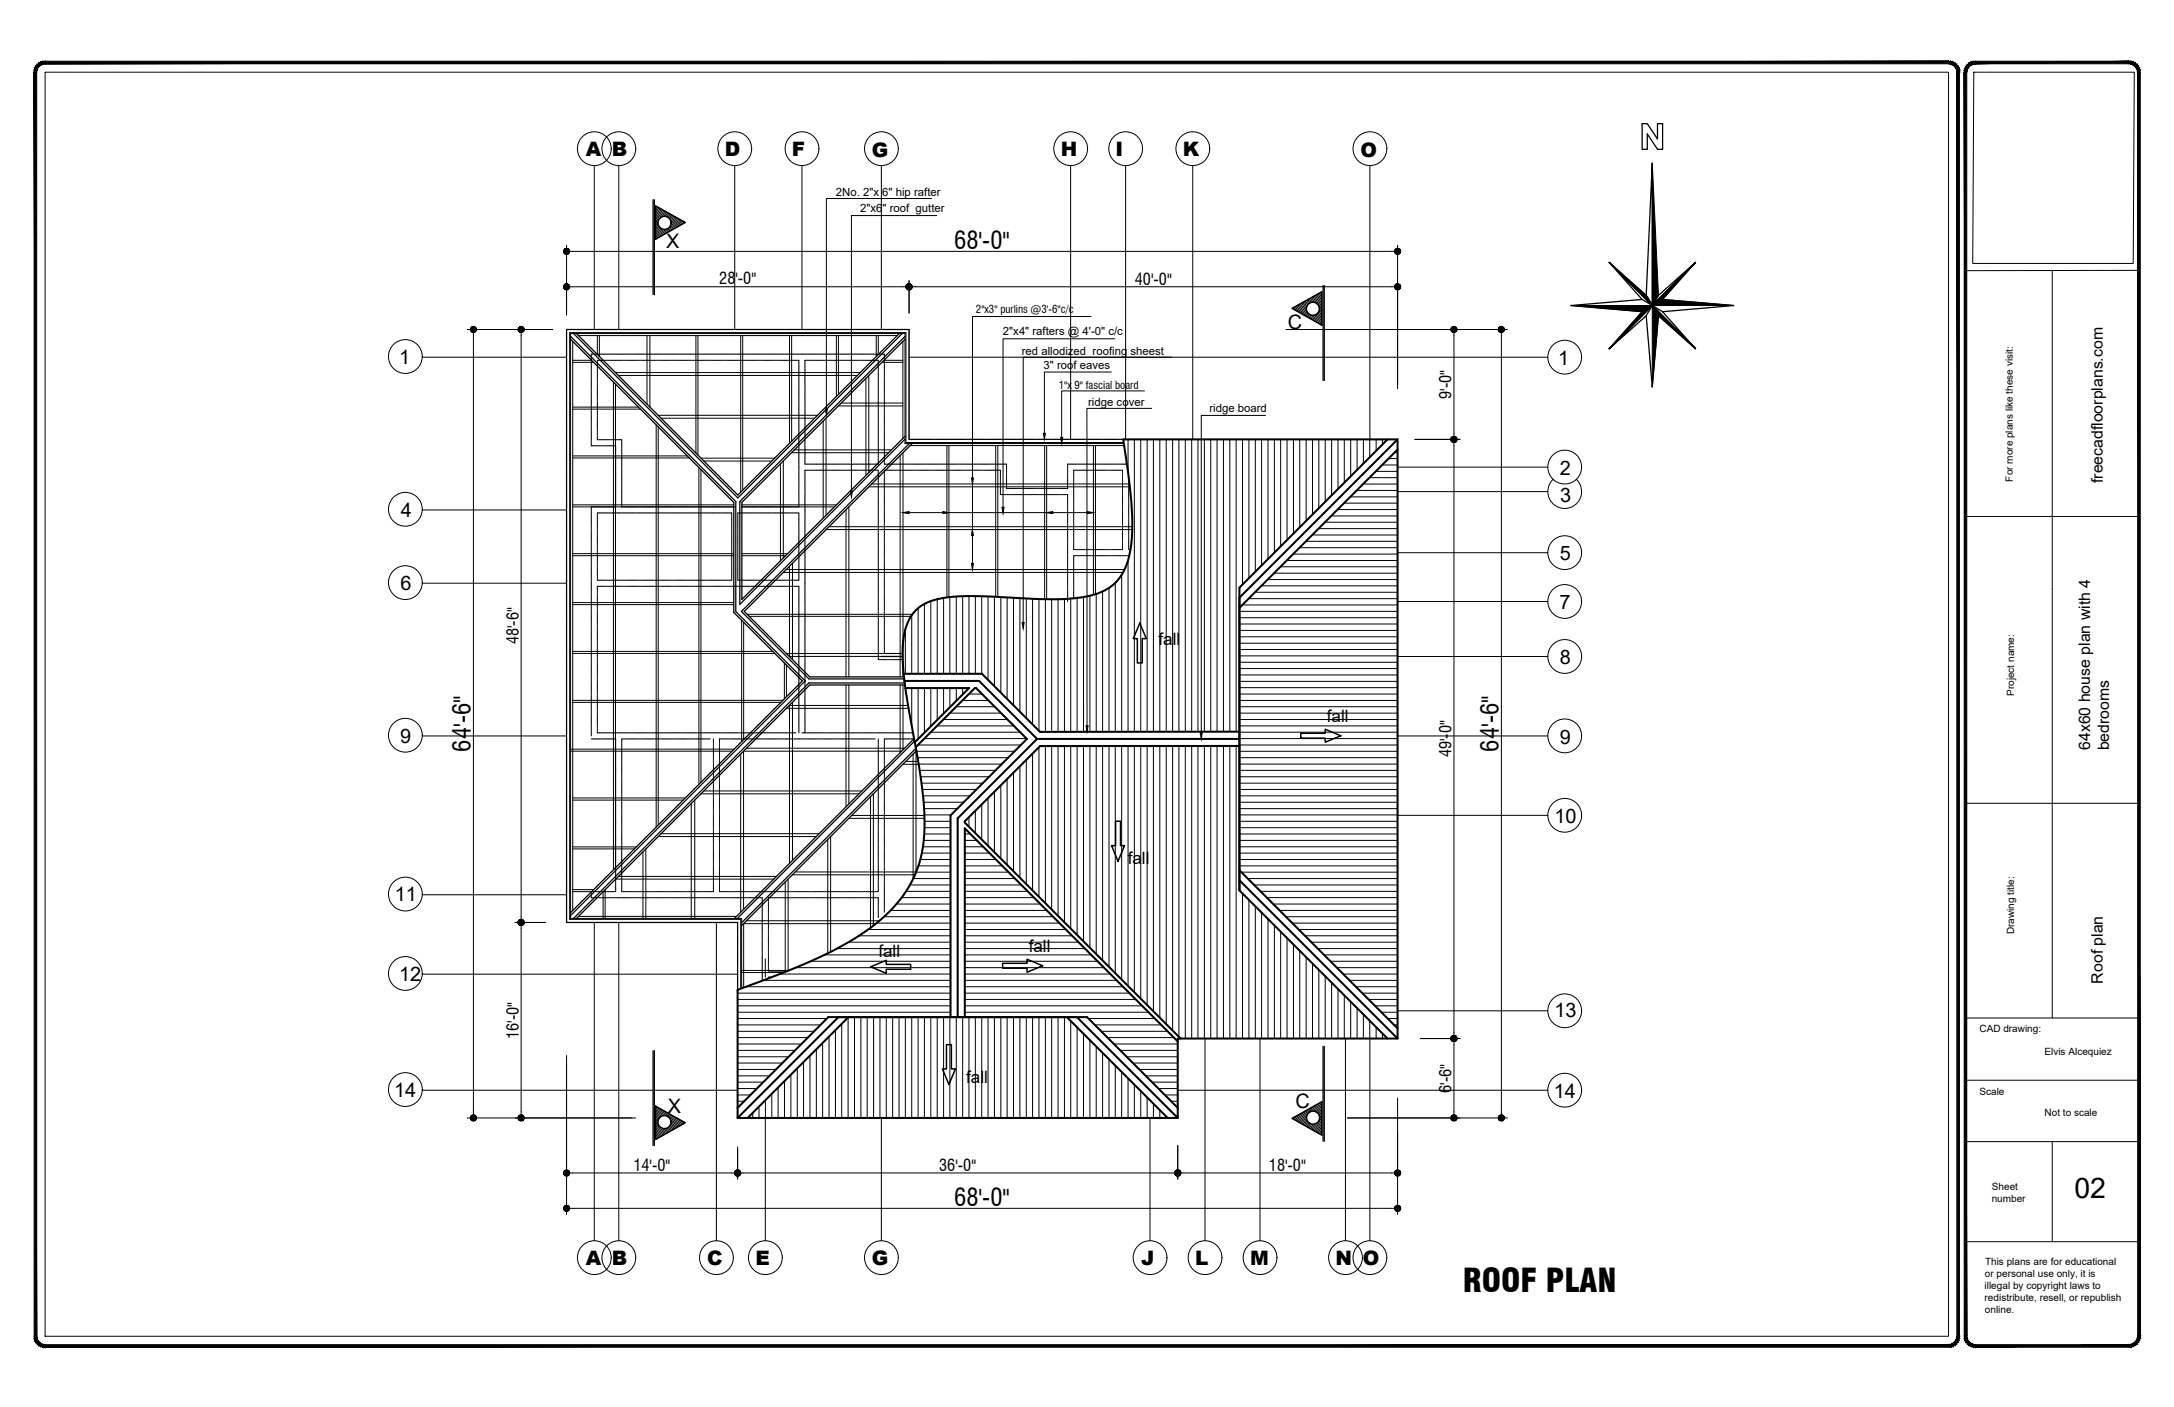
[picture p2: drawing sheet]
<svg xmlns="http://www.w3.org/2000/svg" width="432mm" height="279mm" viewBox="0 0 432 279" stroke-linecap="round" stroke-linejoin="round" font-family="sans-serif">
<defs><g id="words">
<text font-size="6.5" x="290.5" y="256.6">ROOF PLAN</text>
<text font-size="5.6" x="412" y="237.8">02</text>
<g font-size="4.8">
<text x="189.5" y="49.4">68'-0&quot;</text>
<text x="93.5" y="149.2" transform="rotate(-90 93.5 149.2)">64'-6&quot;</text>
<text x="297.7" y="149.2" transform="rotate(-90 297.7 149.2)">64'-6&quot;</text>
<text x="189.5" y="239.5">68'-0&quot;</text>
</g>
<g font-size="4">
<text x="116.4" y="31">A B</text>
<text x="144" y="31">D</text>
<text x="157.3" y="31">F</text>
<text x="173.2" y="31.1">G</text>
<text x="210.7" y="31">H</text>
<text x="221.6" y="31">I</text>
<text x="234.9" y="31">K</text>
<text x="270.2" y="31.1">O</text>
<text x="132.3" y="49.2">X</text>
<text x="255.8" y="65.3">C</text>
<text x="79.3" y="72.3">1</text>
<text x="309.5" y="72.4">1</text>
<text x="309.8" y="94.3">2</text>
<text x="309.9" y="99.6">3</text>
<text x="79.6" y="102.6">4</text>
<text x="309.8" y="111.2">5</text>
<text x="79.5" y="117.2">6</text>
<text x="309.8" y="120.9">7</text>
<text x="309.8" y="131.9">8</text>
<text x="79.5" y="147.5">9</text>
<text x="309.8" y="147.6">9</text>
<text x="308.8" y="163.4">10</text>
<text x="78.4" y="178.9">11</text>
<text x="79.3" y="194.8">12</text>
<text x="308.7" y="202">13</text>
<text x="78.3" y="217.8">14</text>
<text x="132.6" y="220.9">X</text>
<text x="257.3" y="220.1">C</text>
<text x="308.6" y="218">14</text>
<text x="116.4" y="251.2">A B</text>
<text x="140.4" y="251.3">C</text>
<text x="150" y="251.2">E</text>
<text x="173.2" y="251.3">G</text>
<text x="226.7" y="251.2">J</text>
<text x="237.4" y="251.2">L</text>
<text x="248.3" y="251.2">M</text>
<text x="265.3" y="251.2">N O</text>
</g>
<g font-size="3.4">
<text x="230.1" y="128.2">fall</text>
<text x="263.6" y="143.4">fall</text>
<text x="224" y="171.5">fall</text>
<text x="174.5" y="190.1">fall</text>
<text x="204.3" y="189.1">fall</text>
<text x="191.9" y="215">fall</text>
</g>
<g font-size="3.2">
<text x="142.9" y="56.4">28'-0&quot;</text>
<text x="225.4" y="56.5">40'-0&quot;</text>
<text x="288.3" y="79.2" transform="rotate(-90 288.3 79.2)">9'-0&quot;</text>
<text x="103" y="128" transform="rotate(-90 103 128)">48'-6&quot;</text>
<text x="288.3" y="150.4" transform="rotate(-90 288.3 150.4)">49'-0&quot;</text>
<text x="103" y="206.3" transform="rotate(-90 103 206.3)">16'-0&quot;</text>
<text x="288.3" y="217" transform="rotate(-90 288.3 217)">6'-6&quot;</text>
<text x="125.8" y="232.5">14'-0&quot;</text>
<text x="186.5" y="232.5">36'-0&quot;</text>
<text x="252" y="232.5">18'-0&quot;</text>
</g>
<g font-size="3.1">
<text x="417.6" y="95.9" transform="rotate(-90 417.6 95.9)">freecadfloorplans.com</text>
<text x="415.1" y="148.9" transform="rotate(-90 415.1 148.9)">64x60 house plan with 4</text>
<text x="418.9" y="149" transform="rotate(-90 418.9 149)">bedrooms</text>
<text x="417.6" y="195.3" transform="rotate(-90 417.6 195.3)">Roof plan</text>
</g>
<g font-size="2.3">
<text x="166" y="38.8">2No. 2&quot;x 6&quot; hip rafter</text>
<text x="170.8" y="42.2">2&quot;x6&quot; roof gutter</text>
<text x="199.2" y="66.5">2&quot;x4&quot; rafters @ 4'-0&quot; c/c</text>
<text x="203" y="70.5">red allodized roofing sheest</text>
<text x="207.3" y="73.3">3&quot; roof eaves</text>
<text x="216.1" y="80.5">ridge cover</text>
<text x="240.2" y="81.9">ridge board</text>
</g>
<g font-size="2.2">
<text x="193.9" y="62.2">2&quot;x3&quot; purlins @3'-6&quot;c/c</text>
<text x="210.3" y="77.2">1&quot;x 9&quot; fascial board</text>
</g>
<g font-size="2">
<text x="399.8" y="95.6" transform="rotate(-90 399.8 95.6)">For more plans like these visit:</text>
<text x="400" y="138.2" transform="rotate(-90 400 138.2)">Project name:</text>
<text x="400" y="185.5" transform="rotate(-90 400 185.5)">Drawing title:</text>
<text x="393.2" y="205">CAD drawing:</text>
<text x="406.1" y="209.6">Elvis Alcequiez</text>
<text x="393.2" y="217.4">Scale</text>
<text x="406.1" y="221.6">Not to scale</text>
<text x="395.6" y="238.7">number</text>
<text x="395.6" y="236.4">Sheet</text>
<text x="394.3" y="251.2">This plans are for educational</text>
<text x="394.2" y="256">illegal by copyright laws to</text>
<text x="394.3" y="253.6">or personal use only, it is</text>
<text x="394.2" y="258.3">redistribute, resell, or republish</text>
<text x="394.3" y="260.7">online.</text>
</g>
</g></defs>
<!-- layer: grid -->
<g fill="none" stroke="#000" stroke-width=".25">
<path d="M113.3 66.8l32.8 32.8v21.8l13.8 13.8-46.6 46.6M113.3 67.4l32.4 32.4v21.8l13.6 13.6-46 46M113.9 66.2l32.6 32.7 32.7-32.7M114.5 66.2l32 32.1 32.1-32.1M179.8 66.8l-32.9 32.8v20.4l32.9-32.8M179.8 67.4l-32.5 32.4v19.2l32.5-32.4M180.6 88.1l-33.3 33.3 13.4 13.4h18.9M181.2 88.1l-33.4 33.3 13 13h18.7M179.7 135.6h-19l-46.8 46.8M179.7 136h-18.9l-46.3 46.4M181.5 146.7l-35.6 35.7M181.7 147.2l-35.2 35.2"/>
<path d="M181.9 148.6l-34.6 34.6M182 149.1l-34.7 34.7"/>
</g>
<g fill="none" stroke="#000" stroke-width=".4">
<path d="M275.6 87.3l-29.4 29.4v60.1l29.4 29.4M277.6 87.3l-31.4 31.4M277.6 89.3l-31.4 31.4M179.5 133.8h15.5l11.6 11.5h39.6M179.6 135.2h14.9l11.5 11.5M179.8 136.6h12.7l-10.8 10.8M181.9 148.4l11.7-11.8h.3l10.1 10.1-15.2 15.2v40.1M206 146.7l-15.8 15.8v39.5M206 146.7h40.2M246.2 148.1l-39.6 .1-15 14.9v.3l42.9 42.8M246.2 174.8l31.4 31.4M246.2 172.8l31.4 31.4"/>
<path d="M146.5 220l18-18h51.4l18 18M166.5 202l-20 20h87.4M168.5 202l-20 20M191.6 202v-37.5l42.3 42.3M211.9 202l20 20M213.9 202l20 20v-15.8h43.7v-118.9h-54.5a95.3 95.3 0 0 1 1.7 19.3 13.7 13.7 0 0 1-2.9 8.8 11.6 11.6 0 0 1-7.3 3.3l-5.3 .3-10.3-.4a48.4 48.4 0 0 0-12.6 .3 8.1 8.1 0 0 0-6.9 7.5 44.8 44.8 0 0 0 .9 14l.3 1.4a140.7 140.7 0 0 1 2.9 19.5 24.8 24.8 0 0 1-3.7 15.8 36 36 0 0 1-13.4 11.1 136.7 136.7 0 0 1-20 8.4v25.4"/>
</g>
<!-- layer: 0 -->
<g fill="none" stroke="#000" stroke-width=".25">
<path d="M129.7 39.7v18.8M130 39.7v18.8M262.8 56.7v18.9M263 56.7v18.9M112.5 65.6v.2M112.5 65.8v.2M112.5 66v.2M112.5 66.2v.1M112.5 66.4v.3M112.5 66.8v.1M112.5 67v.1M112.5 67.1v.2"/>
<path d="M112.5 67.3v.2M112.5 67.5v.2M112.5 67.7v.3M112.5 68.1v.1M112.5 68.3v.1M112.5 68.5v.1M112.5 68.7v.1M112.5 68.8v.2M112.5 69v.3M112.5 69.4v.1M112.5 69.6v.1M112.5 69.8v.1"/>
<path d="M112.5 70v.1M112.5 70.2v.1M112.5 70.3v.3M112.5 70.7v.1M112.5 70.9v.1M112.5 71.1v.1M112.5 71.3v.1M112.5 71.5v.1M112.5 71.7v.3M112.5 72v.1M112.5 72.2v.1M112.5 72.4v.1"/>
<path d="M112.5 72.6v.1M112.5 72.8v.1M112.5 73v.1M112.5 73.2v.1M112.5 73.3v.2M112.5 73.5v.1M112.5 73.7v.1M112.5 73.9v.1M112.5 74.1v.1M112.5 74.3v.1M112.5 74.5v.1M112.5 74.6v.2"/>
<path d="M112.5 74.8v.2M112.5 75v.1M112.5 75.2v.1M112.5 75.4v.1M112.5 75.6v.1M112.5 75.8v.1M112.5 76v.1M112.5 76.1v.2M112.5 76.3v.2M112.5 76.5v.2M112.5 76.7v.1M112.5 76.9v.1"/>
<path d="M112.5 77.1v.1M112.5 77.3v.1M112.5 77.5v.1M112.5 77.6v.2M112.5 77.8v.2M112.5 78v.2M112.5 78.2v.1M112.5 78.4v.1M112.5 78.6v.1M112.5 78.8v.1M112.5 79v.1M112.5 79.1v.2"/>
<path d="M112.5 79.3v.2M112.5 79.5v.2M112.5 79.7v.1M112.5 79.9v.1M112.7 65.4h-.2v.2M112.7 65.4h.1M112.9 65.4h.1M113.1 65.4h.1M113.3 65.4h.1M113.5 65.4h.1M113.7 65.4h.1M113.9 65.4h.1"/>
<path d="M114.1 65.4h.1M114.2 65.4h.1M114.4 65.4h.1M114.6 65.4h.1M114.8 65.4h.1M115 65.4h.1M115.2 65.4h.1M115.4 65.4h.1M115.5 65.4h.2M115.7 65.4h.2M115.9 65.4h.1M116.1 65.4h.1"/>
<path d="M116.3 65.4h.1M116.5 65.4h.1M116.7 65.4h.1M116.8 65.4h.2M117 65.4h.2M117.2 65.4h.2M117.4 65.4h.1M117.6 65.4h.1M117.8 65.4h.1M118 65.4h.1M118.2 65.4h.1M118.3 65.4h.2"/>
<path d="M118.5 65.4h.2M118.7 65.4h.2M118.9 65.4h.1M119.1 65.4h.1M119.3 65.4h.3M119.7 65.4h.1M119.9 65.4h.1M120 65.4h.2M120.2 65.4h.2M120.4 65.4h.2M120.6 65.4h.3M121 65.4h.1"/>
<path d="M121.2 65.4h.1M121.4 65.4h.1M121.5 65.4h.2M121.7 65.4h.2M121.9 65.4h.3M122.3 65.4h.1M122.5 65.4h.1M122.7 65.4h.1M122.9 65.4h.1M123 65.4h.2M123.2 65.4h.3M123.6 65.4h.1"/>
<path d="M123.8 65.4h.1M124 65.4h.1M124.2 65.4h.1M124.4 65.4h.1M124.6 65.4h.2M124.9 65.4h.1M125.1 65.4h.1M125.3 65.4h.1M125.5 65.4h.1M125.7 65.4h.1M125.9 65.4h.1M126.1 65.4h.1"/>
<path d="M126.2 65.4h.2M126.4 65.4h.1M126.6 65.4h.1M126.8 65.4h.1M127 65.4h.1M127.2 65.4h.1M127.4 65.4h.1M127.5 65.4h.2M127.7 65.4h.2M127.9 65.4h.1M128.1 65.4h.1M128.3 65.4h.1"/>
<path d="M128.5 65.4h.1M128.7 65.4h.1M128.8 65.4h.2M129 65.4h.2M129.2 65.4h.2M129.4 65.4h.1M129.6 65.4h.1M129.8 65.4h.1M130 65.4h.1M130.2 65.4h.1M130.4 65.4h.1M130.5 65.4h.2"/>
<path d="M130.7 65.4h.2M130.9 65.4h.1M131.1 65.4h.1M131.3 65.4h.1M131.5 65.4h.1M131.7 65.4h.1M131.9 65.4h.1M132 65.4h.2M132.2 65.4h.2M132.4 65.4h.2M132.6 65.4h.1M132.8 65.4h.1"/>
<path d="M133 65.4h.1M133.2 65.4h.1M133.4 65.4h.1M133.5 65.4h.2M133.7 65.4h.2M133.9 65.4h.1M134.1 65.4h.1M134.3 65.4h.1M134.5 65.4h.1M134.7 65.4h.1M134.9 65.4h.1M135.1 65.4h.1"/>
<path d="M135.2 65.4h.1M135.4 65.4h.1M135.6 65.4h.1M135.8 65.4h.1M136 65.4h.1M136.2 65.4h.1M136.4 65.4h.1M136.6 65.4h.1M136.7 65.4h.1M136.9 65.4h.1M137.1 65.4h.1M137.3 65.4h.1"/>
<path d="M137.5 65.4h.1M137.7 65.4h.1M137.9 65.4h.1M138 65.4h.2M138.2 65.4h.2M138.4 65.4h.1M138.6 65.4h.1M138.8 65.4h.1M139 65.4h.1M139.2 65.4h.3M139.5 65.4h.2M139.7 65.4h.2"/>
<path d="M139.9 65.4h.1M140.1 65.4h.1M140.3 65.4h.1M140.5 65.4h.3M140.9 65.4h.1M141 65.4h.2M141.2 65.4h.2M141.4 65.4h.1M141.6 65.4h.1M141.8 65.4h.3M142.2 65.4h.1M142.4 65.4h.1"/>
<path d="M142.5 65.4h.2M142.7 65.4h.2M142.9 65.4h.2M143.1 65.4h.3M143.5 65.4h.1M143.7 65.4h.1M143.9 65.4h.1M144 65.4h.2M144.2 65.4h.2M144.4 65.4h.3M144.8 65.4h.1M145 65.4h.1"/>
<path d="M145.2 65.4h.1M145.4 65.4h.1M145.5 65.4h.2M145.7 65.4h.2M145.9 65.4h.1M146.1 65.4h.1M146.3 65.4h.1M146.5 65.4h.1M146.7 65.4h.1M146.9 65.4h.1M147.1 65.4h.1M147.2 65.4h.1"/>
<path d="M147.4 65.4h.1M147.6 65.4h.1M147.8 65.4h.1M148 65.4h.1M148.2 65.4h.1M148.4 65.4h.1M148.6 65.4h.1M148.7 65.4h.2M148.9 65.4h.1M149.1 65.4h.1M149.3 65.4h.1M149.5 65.4h.1"/>
<path d="M149.7 65.4h.1M149.9 65.4h.1M150 65.4h.2M150.2 65.4h.2M150.4 65.4h.1M150.6 65.4h.1M150.8 65.4h.1M151 65.4h.1M151.2 65.4h.1M151.3 65.4h.2M151.5 65.4h.2M151.7 65.4h.2"/>
<path d="M151.9 65.4h.1M152.1 65.4h.1M152.3 65.4h.1M152.5 65.4h.1M152.7 65.4h.1M152.9 65.4h.1M153 65.4h.2M153.2 65.4h.2M153.4 65.4h.2M153.6 65.4h.1M153.8 65.4h.1M154 65.4h.1"/>
<path d="M154.2 65.4h.1M154.4 65.4h.1M154.5 65.4h.2M154.7 65.4h.2M154.9 65.4h.2M155.1 65.4h.1M155.3 65.4h.1M155.5 65.4h.1M155.7 65.4h.1M155.9 65.4h.1M156 65.4h.2M156.2 65.4h.2"/>
<path d="M156.4 65.4h.1M156.6 65.4h.1M156.8 65.4h.1M157 65.4h.1M157.2 65.4h.1M157.4 65.4h.1M157.6 65.4h.1M157.7 65.4h.1M157.9 65.4h.1M158.1 65.4h.1M158.3 65.4h.1M158.5 65.4h.1"/>
<path d="M158.7 65.4h.1M158.9 65.4h.1M159.1 65.4h.2M159.4 65.4h.1M159.6 65.4h.1M159.8 65.4h.1M160 65.4h.1M160.2 65.4h.1M160.4 65.4h.3M160.7 65.4h.2M160.9 65.4h.1M161.1 65.4h.1"/>
<path d="M161.3 65.4h.1M161.5 65.4h.1M161.7 65.4h.3M162 65.4h.2M162.2 65.4h.2M162.4 65.4h.1M162.6 65.4h.1M162.8 65.4h.1M163 65.4h.3M163.4 65.4h.1M163.5 65.4h.2M163.7 65.4h.2"/>
<path d="M163.9 65.4h.1M164.1 65.4h.1M164.3 65.4h.3M164.7 65.4h.1M164.9 65.4h.1M165 65.4h.2M165.2 65.4h.2M165.4 65.4h.2M165.6 65.4h.1M165.8 65.4h.1M166 65.4h.1M166.2 65.4h.1"/>
<path d="M166.4 65.4h.1M166.5 65.4h.2M166.7 65.4h.2M166.9 65.4h.2M167.1 65.4h.1M167.3 65.4h.1M167.5 65.4h.1M167.7 65.4h.1M167.9 65.4h.1M168 65.4h.2M168.2 65.4h.2M168.4 65.4h.1"/>
<path d="M168.6 65.4h.1M168.8 65.4h.1M169 65.4h.1M169.2 65.4h.1M169.4 65.4h.1M169.6 65.4h.1M169.7 65.4h.1M169.9 65.4h.1M170.1 65.4h.1M170.3 65.4h.1M170.5 65.4h.1M170.7 65.4h.1"/>
<path d="M170.9 65.4h.1M171.1 65.4h.1M171.2 65.4h.2M171.4 65.4h.1M171.6 65.4h.1M171.8 65.4h.1M172 65.4h.1M172.2 65.4h.1M172.4 65.4h.1M172.5 65.4h.2M172.7 65.4h.2M172.9 65.4h.1"/>
<path d="M173.1 65.4h.1M173.3 65.4h.1M173.5 65.4h.1M173.7 65.4h.1M173.8 65.4h.2M174 65.4h.2M174.2 65.4h.2M174.4 65.4h.1M174.6 65.4h.1M174.8 65.4h.1M175 65.4h.1M175.2 65.4h.1"/>
<path d="M175.4 65.4h.1M175.5 65.4h.2M175.7 65.4h.2M175.9 65.4h.2M176.1 65.4h.1M176.3 65.4h.1M176.5 65.4h.1M176.7 65.4h.1M176.9 65.4h.1M177 65.4h.2M177.2 65.4h.2M177.4 65.4h.2"/>
<path d="M177.6 65.4h.1M177.8 65.4h.1M178 65.4h.1M178.2 65.4h.1M178.4 65.4h.1M178.5 65.4h.2M178.7 65.4h.2M178.9 65.4h.3M179.3 65.4h.1M179.5 65.4h.1M179.7 65.4h.1M179.9 65.4h.1"/>
<path d="M180.1 65.4h.1M180.2 65.4h.4v.1M180.6 65.6v.1M180.6 65.8v.3M180.6 66.2v.1M180.6 66.3v.2M180.6 66.5v.2M180.6 66.7v.2M180.6 66.9v.1M180.6 67.1v.3M180.6 67.5v.1M180.6 67.7v.1"/>
<path d="M180.6 67.8v.2M180.6 68v.2M180.6 68.2v.2M180.6 68.4v.3M180.6 68.8v.1M180.6 69v.1M180.6 69.2v.1M180.6 69.3v.2M180.6 69.5v.2M180.6 69.7v.3M180.6 70.1v.1M180.6 70.3v.1"/>
<path d="M180.6 70.5v.1M180.6 70.7v.1M180.6 70.9v.1M180.6 71v.3M180.6 71.4v.1M180.6 71.6v.1M180.6 71.8v.1M180.6 72v.1M180.6 72.2v.1M180.6 72.4v.1M180.6 72.5v.2M180.6 72.7v.1"/>
<path d="M180.6 72.9v.1M180.6 73.1v.1M180.6 73.3v.1M180.6 73.5v.1M180.6 73.7v.1M180.6 73.9v.1M180.6 74v.2M180.6 74.2v.1M180.6 74.4v.1M180.6 74.6v.1M180.6 74.8v.1M180.6 75v.1"/>
<path d="M180.6 75.2v.1M180.6 75.3v.2M180.6 75.5v.2M180.6 75.7v.1M180.6 75.9v.1M180.6 76.1v.1M180.6 76.3v.1M180.6 76.5v.1M180.6 76.7v.1M180.6 76.8v.2M180.6 77v.2M180.6 77.2v.2"/>
<path d="M180.6 77.4v.1M180.6 77.6v.1M180.6 77.8v.1M180.6 78v.1M180.6 78.2v.1M180.6 78.3v.2M180.6 78.5v.2M180.6 78.7v.2M180.6 78.9v.1M180.6 79.1v.1M180.6 79.3v.1M180.6 79.5v.1"/>
<path d="M180.6 79.7v.1M180.6 79.8v.2M112.5 80.1v.1M112.5 80.3v.1M112.5 80.5v.1M112.5 80.7v.1M112.5 80.8v.2M112.5 81v.1M112.5 81.2v.1M112.5 81.4v.1M112.5 81.6v.1M112.5 81.8v.1"/>
<path d="M112.5 82v.1M112.5 82.2v.1M112.5 82.3v.2M112.5 82.5v.1M112.5 82.7v.1M112.5 82.9v.1M112.5 83.1v.1M112.5 83.3v.1M112.5 83.5v.1M112.5 83.7v.1M112.5 83.8v.2M112.5 84v.1"/>
<path d="M112.5 84.2v.1M112.5 84.4v.1M112.5 84.6v.1M112.5 84.8v.1M112.5 85v.1M112.5 85.1v.2M112.5 85.3v.2M112.5 85.5v.1M112.5 85.7v.1M112.5 85.9v.1M112.5 86.1v.1M112.5 86.3v.1"/>
<path d="M112.5 86.5v.1M112.5 86.6v.2M112.5 86.8v.2M112.5 87v.2M112.5 87.2v.1M112.5 87.4v.1M112.5 87.6v.1M112.5 87.8v.1M112.5 88v.1M112.5 88.1v.2M112.5 88.3v.2M112.5 88.5v.2"/>
<path d="M112.5 88.7v.1M112.5 88.9v.3M112.5 89.3v.1M112.5 89.5v.1M112.5 89.6v.2M112.5 89.8v.2M112.5 90v.2M112.5 90.2v.3M112.5 90.6v.1M112.5 90.8v.1M112.5 91v.1M112.5 91.2v.1"/>
<path d="M112.5 91.3v.2M112.5 91.5v.3M112.5 91.9v.1M112.5 92.1v.1M112.5 92.3v.1M112.5 92.5v.1M112.5 92.7v.1M112.5 92.8v.3M112.5 93.2v.1M112.5 93.4v.1M112.5 93.6v.1M112.5 93.8v.1"/>
<path d="M112.5 94v.1M112.5 94.2v.3M112.5 94.5v.1M112.5 94.7v.1M112.5 94.9v.1M112.5 95.1v.1M112.5 95.3v.1M112.5 95.5v.3M112.5 95.8v.2M112.5 96v.1M112.5 96.2v.1M112.5 96.4v.1"/>
<path d="M112.5 96.6v.1M112.5 96.8v.1M112.5 97v.1M112.5 97.1v.2M112.5 97.3v.2M112.5 97.5v.1M112.5 97.7v.1M112.5 97.9v.1M112.5 98.1v.1M112.5 98.3v.1M112.5 98.5v.1M112.5 98.6v.2"/>
<path d="M112.5 98.8v.2M112.5 99v.2M112.5 99.2v.1M112.5 99.4v.1M112.5 99.6v.1M112.5 99.8v.1M112.5 100v.1M180.6 80v.2M180.6 80.2v.2M180.6 80.4v.1M180.6 80.6v.1M180.6 80.8v.1"/>
<path d="M180.6 81v.1M180.6 81.2v.1M180.6 81.4v.1M180.6 81.5v.2M180.6 81.7v.1M180.6 81.9v.1M180.6 82.1v.1M180.6 82.3v.1M180.6 82.5v.1M180.6 82.7v.1M180.6 82.9v.1M180.6 83v.1"/>
<path d="M180.6 83.2v.1M180.6 83.4v.1M180.6 83.6v.1M180.6 83.8v.1M180.6 84v.1M180.6 84.2v.1M180.6 84.4v.1M180.6 84.5v.2M180.6 84.7v.1M180.6 84.9v.1M180.6 85.1v.1M180.6 85.3v.1"/>
<path d="M180.6 85.5v.1M180.6 85.7v.1M180.6 85.8v.2M180.6 86v.2M180.6 86.2v.1M180.6 86.4v.1M180.6 86.6v.1M180.6 86.8v.1M180.6 87v.1M180.6 87.2l.1 .1M180.8 87.3h.3M181.1 87.3h.2"/>
<path d="M181.3 87.3h.1M181.5 87.3h.1M181.7 87.3h.1M181.9 87.3h.1M182.1 87.3h.3M182.4 87.3h.2M182.6 87.3h.2M182.8 87.3h.2M183 87.3h.1M183.2 87.3h.1M183.4 87.3h.3M183.8 87.3h.1"/>
<path d="M183.9 87.3h.2M184.1 87.3h.2M184.3 87.3h.2M184.5 87.3h.1M184.7 87.3h.1M184.9 87.3h.1M185.1 87.3h.1M185.3 87.3h.1M185.4 87.3h.2M185.6 87.3h.2M185.8 87.3h.2M186 87.3h.1"/>
<path d="M186.2 87.3h.1M186.4 87.3h.1M186.6 87.3h.1M186.8 87.3h.1M187 87.3h.1M187.1 87.3h.2M187.3 87.3h.2M187.5 87.3h.1M187.7 87.3h.1M187.9 87.3h.1M188.1 87.3h.1M188.3 87.3h.1"/>
<path d="M188.5 87.3h.1M188.6 87.3h.2M188.8 87.3h.1M189 87.3h.1M189.2 87.3h.1M189.4 87.3h.1M189.6 87.3h.1M189.8 87.3h.1M190 87.3h.1M190.1 87.3h.2M190.3 87.3h.1M190.5 87.3h.1"/>
<path d="M190.7 87.3h.1M190.9 87.3h.1M191.1 87.3h.1M191.3 87.3h.1M191.5 87.3h.1M191.6 87.3h.2M191.8 87.3h.1M192 87.3h.1M192.2 87.3h.1M192.4 87.3h.1M192.6 87.3h.1M192.8 87.3h.1"/>
<path d="M192.9 87.3h.2M193.1 87.3h.2M193.3 87.3h.1M193.5 87.3h.1M193.7 87.3h.1M193.9 87.3h.1M194.1 87.3h.1M194.3 87.3h.1M194.4 87.3h.2M194.6 87.3h.2M194.8 87.3h.2M195 87.3h.1"/>
<path d="M195.2 87.3h.1M195.4 87.3h.1M195.6 87.3h.1M195.8 87.3h.1M195.9 87.3h.2M196.1 87.3h.2M196.3 87.3h.2M196.5 87.3h.1M196.7 87.3h.1M196.9 87.3h.1M197.1 87.3h.1M197.3 87.3h.1"/>
<path d="M197.4 87.3h.2M197.6 87.3h.2M197.8 87.3h.2M198 87.3h.3M198.4 87.3h.1M198.6 87.3h.1M198.8 87.3h.1M199 87.3h.1M199.1 87.3h.2M199.3 87.3h.3M199.7 87.3h.1M199.9 87.3h.1"/>
<path d="M200.1 87.3h.1M200.3 87.3h.1M200.5 87.3h.1M200.6 87.3h.3M201 87.3h.1M201.2 87.3h.1M201.4 87.3h.1M201.6 87.3h.1M201.8 87.3h.1M202 87.3h.3M202.3 87.3h.1M202.5 87.3h.1"/>
<path d="M202.7 87.3h.1M202.9 87.3h.1M203.1 87.3h.1M203.3 87.3h.3M203.6 87.3h.2M203.8 87.3h.1M204 87.3h.1M204.2 87.3h.1M204.4 87.3h.1M204.6 87.3h.1M204.8 87.3h.1M204.9 87.3h.2"/>
<path d="M205.1 87.3h.2M205.3 87.3h.2M205.5 87.3h.1M205.7 87.3h.1M205.9 87.3h.1M206.1 87.3h.1M206.3 87.3h.1M206.4 87.3h.2M206.6 87.3h.2M206.8 87.3h.2M207 87.3h.1M207.2 87.3h.1"/>
<path d="M207.4 87.3h.1M207.6 87.3h.1M207.8 87.3h.1M207.9 87.3h.2M208.1 87.3h.2M208.3 87.3h.2M208.5 87.3h.1M208.7 87.3h.1M208.9 87.3h.1M209.1 87.3h.1M209.3 87.3h.1M209.5 87.3h.1"/>
<path d="M209.6 87.3h.2M209.8 87.3h.2M210 87.3h.1M210.2 87.3h.1M210.4 87.3h.1M210.6 87.3h.1M210.8 87.3h.1M211 87.3h.1M211.1 87.3h.2M211.3 87.3h.1M211.5 87.3h.1M211.7 87.3h.1"/>
<path d="M211.9 87.3h.1M212.1 87.3h.1M212.3 87.3h.1M212.5 87.3h.1M212.6 87.3h.2M212.8 87.3h.1M213 87.3h.1M213.2 87.3h.1M213.4 87.3h.1M213.6 87.3h.1M213.8 87.3h.1M214 87.3h.1"/>
<path d="M214.1 87.3h.2M214.3 87.3h.1M214.5 87.3h.1M214.7 87.3h.1M214.9 87.3h.1M215.1 87.3h.1M215.3 87.3h.1M215.4 87.3h.2M215.6 87.3h.2M215.8 87.3h.1M216 87.3h.1M216.2 87.3h.1"/>
<path d="M216.4 87.3h.1M216.6 87.3h.1M216.8 87.3h.1M216.9 87.3h.2M217.1 87.3h.2M217.3 87.3h.2M217.5 87.3h.1M217.7 87.3h.1M217.9 87.3h.3M218.3 87.3h.1M218.4 87.3h.2M218.6 87.3h.2"/>
<path d="M218.8 87.3h.2M219 87.3h.1M219.2 87.3h.3M219.6 87.3h.1M219.8 87.3h.1M219.9 87.3h.2M220.1 87.3h.2M220.3 87.3h.2M220.5 87.3h.3M220.9 87.3h.1M221.1 87.3h.1M221.3 87.3h.1"/>
<path d="M221.5 87.3h.1M221.6 87.3h.2M221.8 87.3h.3M222.2 87.3h.1M222.4 87.3h.1M222.6 87.3h.1M222.8 87.3h.1M223 87.3h.1M112.5 100.1v.2M112.5 100.3v.2M112.5 100.5v.2M112.5 100.7v.1"/>
<path d="M112.5 100.9v.1M112.5 101.1v.1M112.5 101.3v.1M112.5 101.5v.1M112.5 101.6v.2M112.5 101.8v.2M112.5 102v.2M112.5 102.2v.1M112.5 102.4v.1M112.5 102.6v.1M112.5 102.8v.1M112.5 103v.1"/>
<path d="M112.5 103.2v.1M112.5 103.3v.2M112.5 103.5v.1M112.5 103.7v.1M112.5 103.9v.1M112.5 104.1v.1M112.5 104.3v.1M112.5 104.5v.1M112.5 104.7v.1M112.5 104.8v.2M112.5 105v.1M112.5 105.2v.1"/>
<path d="M112.5 105.4v.1M112.5 105.6v.1M112.5 105.8v.1M112.5 106v.1M112.5 106.2v.1M112.5 106.3v.2M112.5 106.5v.1M112.5 106.7v.1M112.5 106.9v.1M112.5 107.1v.1M112.5 107.3v.1M112.5 107.5v.1"/>
<path d="M112.5 107.6v.2M112.5 107.8v.2M112.5 108v.1M112.5 108.2v.1M112.5 108.4v.1M112.5 108.6v.1M112.5 108.8v.1M112.5 109v.1M112.5 109.1v.2M112.5 109.3v.2M112.5 109.5v.2M112.5 109.7v.1"/>
<path d="M112.5 109.9v.1M112.5 110.1v.1M112.5 110.3v.1M112.5 110.5v.1M112.5 110.6v.2M112.5 110.8v.2M112.5 111v.2M112.5 111.2v.1M112.5 111.4v.3M112.5 111.8v.1M112.5 112v.1M112.5 112.1v.2"/>
<path d="M112.5 112.3v.2M112.5 112.5v.2M112.5 112.7v.3M112.5 113.1v.1M112.5 113.3v.1M112.5 113.5v.1M112.5 113.7v.1M112.5 113.8v.2M112.5 114v.3M112.5 114.4v.1M112.5 114.6v.1M112.5 114.8v.1"/>
<path d="M112.5 115v.1M112.5 115.2v.1M112.5 115.3v.3M112.5 115.7v.1M112.5 115.9v.1M112.5 116.1v.1M112.5 116.3v.1M112.5 116.5v.1M112.5 116.7v.3M112.5 117v.1M112.5 117.2v.1M112.5 117.4v.1"/>
<path d="M112.5 117.6v.1M112.5 117.8v.1M112.5 118v.3M112.5 118.3v.2M112.5 118.5v.1M112.5 118.7v.1M112.5 118.9v.1M112.5 119.1v.1M112.5 119.3v.1M112.5 119.5v.1M112.5 119.6v.2M112.5 119.8v.2"/>
<path d="M112.5 120v.1M112.5 120.2v.1M112.5 120.4v.1M112.5 120.6v.1M112.5 120.8v.1M112.5 121v.1M112.5 121.1v.2M112.5 121.3v.2M112.5 121.5v.2M112.5 121.7v.1M112.5 121.9v.1M112.5 122.1v.1"/>
<path d="M112.5 122.3v.1M112.5 122.5v.1M112.5 122.6v.2M112.5 122.8v.2M112.5 123v.2M112.5 123.2v.1M112.5 123.4v.1M112.5 123.6v.1M112.5 123.8v.1M112.5 124v.1M112.5 124.1v.2M112.5 124.3v.2"/>
<path d="M112.5 124.5v.2M112.5 124.7v.1M112.5 124.9v.1M112.5 125.1v.1M112.5 125.3v.1M112.5 125.5v.1M112.5 125.7v.1M112.5 125.8v.2M112.5 126v.1M112.5 126.2v.1M112.5 126.4v.1M112.5 126.6v.1"/>
<path d="M112.5 126.8v.1M112.5 127v.1M112.5 127.2v.1M112.5 127.3v.2M112.5 127.5v.1M112.5 127.7v.1M112.5 127.9v.1M112.5 128.1v.1M112.5 128.3v.1M112.5 128.5v.1M112.5 128.7v.1M112.5 128.8v.2"/>
<path d="M112.5 129v.1M112.5 129.2v.1M112.5 129.4v.1M112.5 129.6v.1M112.5 129.8v.1M112.5 130v.1M112.5 130.1v.2M112.5 130.3v.2M112.5 130.5v.1M112.5 130.7v.1M112.5 130.9v.1M112.5 131.1v.1"/>
<path d="M112.5 131.3v.1M112.5 131.5v.1M112.5 131.6v.2M112.5 131.8v.2M112.5 132v.2M112.5 132.2v.1M112.5 132.4v.1M112.5 132.6v.1M112.5 132.8v.1M112.5 133v.1M112.5 133.1v.2M112.5 133.3v.2"/>
<path d="M112.5 133.5v.2M112.5 133.7v.1M112.5 133.9v.1M112.5 134.1v.1M112.5 134.3v.1M112.5 134.5v.1M112.5 134.6v.2M112.5 134.8v.2M112.5 135v.2M112.5 135.2v.3M112.5 135.6v.1M112.5 135.8v.1"/>
<path d="M112.5 136v.1M112.5 136.2v.1M112.5 136.3v.2M112.5 136.5v.3M112.5 136.9v.1M112.5 137.1v.1M112.5 137.3v.1M112.5 137.5v.1M112.5 137.7v.1M112.5 137.8v.3M112.5 138.2v.1M112.5 138.4v.1"/>
<path d="M112.5 138.6v.1M112.5 138.8v.1M112.5 139v.1M112.5 139.2v.3M112.5 139.5v.1M112.5 139.7v.1M112.5 139.9v.1M175.1 130.4h4.2M112.5 140.1v.1M112.5 140.3v.1M112.5 140.5v.3M112.5 140.8v.2"/>
<path d="M112.5 141v.1M112.5 141.2v.1M112.5 141.4v.1M112.5 141.6v.1M112.5 141.8v.1M112.5 142v.1M112.5 142.1v.2M112.5 142.3v.2M112.5 142.5v.1M112.5 142.7v.1M112.5 142.9v.1M112.5 143.1v.1"/>
<path d="M112.5 143.3v.1M112.5 143.5v.1M112.5 143.6v.2M112.5 143.8v.2M112.5 144v.2M112.5 144.2v.1M112.5 144.4v.1M112.5 144.6v.1M112.5 144.8v.1M112.5 145v.1M112.5 145.1v.2M112.5 145.3v.2"/>
<path d="M112.5 145.5v.2M112.5 145.7v.1M112.5 145.9v.1M112.5 146.1v.1M112.5 146.3v.1M112.5 146.5v.1M112.5 146.6v.2M112.5 146.8v.2M112.5 147v.2M112.5 147.2v.1M112.5 147.4v.1M112.5 147.6v.1"/>
<path d="M112.5 147.8v.1M112.5 148v.1M112.5 148.2v.1M112.5 148.3v.2M112.5 148.5v.1M112.5 148.7v.1M112.5 148.9v.1M112.5 149.1v.1M112.5 149.3v.1M112.5 149.5v.1M112.5 149.7v.1M112.5 149.8v.2"/>
<path d="M112.5 150v.1M112.5 150.2v.1M112.5 150.4v.1M112.5 150.6v.1M112.5 150.8v.1M112.5 151v.1M112.5 151.2v.1M112.5 151.3v.2M112.5 151.5v.1M112.5 151.7v.1M112.5 151.9v.1M112.5 152.1v.1"/>
<path d="M112.5 152.3v.1M112.5 152.5v.1M112.5 152.6v.2M112.5 152.8v.2M112.5 153v.1M112.5 153.2v.1M112.5 153.4v.1M112.5 153.6v.1M112.5 153.8v.1M112.5 154v.1M112.5 154.1v.2M112.5 154.3v.2"/>
<path d="M112.5 154.5v.2M112.5 154.7v.1M112.5 154.9v.1M112.5 155.1v.1M112.5 155.3v.1M112.5 155.5v.1M112.5 155.6v.2M112.5 155.8v.2M112.5 156v.2M112.5 156.2v.1M112.5 156.4v.1M112.5 156.6v.1"/>
<path d="M112.5 156.8v.1M112.5 157v.1M112.5 157.1v.2M112.5 157.3v.2M112.5 157.5v.2M112.5 157.7v.3M112.5 158.1v.1M112.5 158.3v.1M112.5 158.5v.1M112.5 158.7v.1M112.5 158.8v.2M112.5 159v.3"/>
<path d="M112.5 159.4v.1M112.5 159.6v.1M112.5 159.8v.1M112.5 160v.1M112.5 160.2v.1M112.5 160.3v.3M112.5 160.7v.1M112.5 160.9v.1M112.5 161.1v.1M112.5 161.3v.1M112.5 161.5v.1M112.5 161.7v.3"/>
<path d="M112.5 162v.1M112.5 162.2v.1M112.5 162.4v.1M112.5 162.6v.1M112.5 162.8v.1M112.5 163v.3M112.5 163.3v.2M112.5 163.5v.1M112.5 163.7v.1M112.5 163.9v.1M112.5 164.1v.1M112.5 164.3v.3"/>
<path d="M112.5 164.6v.2M112.5 164.8v.2M112.5 165v.1M112.5 165.2v.1M112.5 165.4v.1M112.5 165.6v.1M112.5 165.8v.1M112.5 166v.1M112.5 166.1v.2M112.5 166.3v.2M112.5 166.5v.2M112.5 166.7v.1"/>
<path d="M112.5 166.9v.1M112.5 167.1v.1M112.5 167.3v.1M112.5 167.5v.1M112.5 167.6v.2M112.5 167.8v.2M112.5 168v.2M112.5 168.2v.1M112.5 168.4v.1M112.5 168.6v.1M112.5 168.8v.1M112.5 169v.1"/>
<path d="M112.5 169.1v.2M112.5 169.3v.2M112.5 169.5v.2M112.5 169.7v.1M112.5 169.9v.1M112.5 170.1v.1M112.5 170.3v.1M112.5 170.5v.1M112.5 170.7v.1M112.5 170.8v.2M112.5 171v.1M112.5 171.2v.1"/>
<path d="M112.5 171.4v.1M112.5 171.6v.1M112.5 171.8v.1M112.5 172v.1M112.5 172.2v.1M112.5 172.3v.2M112.5 172.5v.1M112.5 172.7v.1M112.5 172.9v.1M112.5 173.1v.1M112.5 173.3v.1M112.5 173.5v.1"/>
<path d="M112.5 173.7v.1M112.5 173.8v.2M112.5 174v.1M112.5 174.2v.1M112.5 174.4v.1M112.5 174.6v.1M112.5 174.8v.1M112.5 175v.1M112.5 175.1v.2M112.5 175.3v.2M112.5 175.5v.1M112.5 175.7v.1"/>
<path d="M112.5 175.9v.1M112.5 176.1v.1M112.5 176.3v.1M112.5 176.5v.1M112.5 176.6v.2M112.5 176.8v.2M112.5 177v.2M112.5 177.2v.1M112.5 177.4v.1M112.5 177.6v.1M112.5 177.8v.1M112.5 178v.1"/>
<path d="M112.5 178.1v.2M112.5 178.3v.2M112.5 178.5v.2M112.5 178.7v.1M112.5 178.9v.1M112.5 179.1v.1M112.5 179.3v.1M112.5 179.5v.1M112.5 179.6v.2M112.5 179.8v.2M112.5 182.8l.1 .4M112.5 180v.2"/>
<path d="M112.5 180.2v.3M112.5 180.6v.1M112.5 180.8v.1M112.5 181v.1M112.5 181.2v.1M112.5 181.3v.2M112.5 181.5v.3M112.5 181.9v.1M112.5 182.1v.1M112.5 182.3v.1M112.5 182.5v.1M112.5 182.7v.1"/>
<path d="M112.7 183.2h.1M112.9 183.2h.1M113.1 183.2h.1M113.2 183.2h.2M113.4 183.2h.1M113.6 183.2h.1M113.8 183.2h.1M114 183.2h.1M114.2 183.2h.1M114.4 183.2h.1M114.5 183.2h.2M114.7 183.2h.2"/>
<path d="M114.9 183.2h.1M115.1 183.2h.1M115.3 183.2h.1M115.5 183.2h.1M115.7 183.2h.1M115.9 183.2h.1M116 183.2h.2M116.2 183.2h.2M116.4 183.2h.2M116.6 183.2h.1M116.8 183.2h.1M117 183.2h.1"/>
<path d="M117.2 183.2h.1M117.4 183.2h.1M117.5 183.2h.2M117.7 183.2h.2M117.9 183.2h.2M118.1 183.2h.1M118.3 183.2h.1M118.5 183.2h.1M118.7 183.2h.1M118.9 183.2h.1M119 183.2h.2M119.2 183.2h.2"/>
<path d="M119.4 183.2h.2M119.6 183.2h.1M119.8 183.2h.1M120 183.2h.1M120.2 183.2h.1M120.4 183.2h.1M120.6 183.2h.1M120.7 183.2h.2M120.9 183.2h.1M121.1 183.2h.1M121.3 183.2h.1M121.5 183.2h.1"/>
<path d="M121.7 183.2h.1M121.9 183.2h.1M122.1 183.2h.1M122.2 183.2h.2M122.4 183.2h.1M122.6 183.2h.1M122.8 183.2h.1M123 183.2h.1M123.2 183.2h.1M123.4 183.2h.1M123.6 183.2h.1M123.7 183.2h.2"/>
<path d="M123.9 183.2h.1M124.1 183.2h.1M124.3 183.2h.1M124.5 183.2h.1M124.7 183.2h.1M124.9 183.2h.3M125.2 183.2h.2M125.4 183.2h.1M125.6 183.2h.1M125.8 183.2h.1M126 183.2h.1M126.2 183.2h.3"/>
<path d="M126.5 183.2h.2M126.7 183.2h.2M126.9 183.2h.1M127.1 183.2h.1M127.3 183.2h.1M127.5 183.2h.3M127.9 183.2h.1M128 183.2h.2M128.2 183.2h.2M128.4 183.2h.2M128.6 183.2h.1M128.8 183.2h.3"/>
<path d="M129.2 183.2h.1M129.4 183.2h.1M129.5 183.2h.2M129.7 183.2h.2M129.9 183.2h.2M130.1 183.2h.3M130.5 183.2h.1M130.7 183.2h.1M130.9 183.2h.1M131 183.2h.2M131.2 183.2h.2M131.4 183.2h.2"/>
<path d="M131.6 183.2h.1M131.8 183.2h.1M132 183.2h.1M132.2 183.2h.1M132.4 183.2h.1M132.6 183.2h.1M132.7 183.2h.2M132.9 183.2h.1M133.1 183.2h.1M133.3 183.2h.1M133.5 183.2h.1M133.7 183.2h.1"/>
<path d="M133.9 183.2h.1M134.1 183.2h.1M134.2 183.2h.2M134.4 183.2h.1M134.6 183.2h.1M134.8 183.2h.1M135 183.2h.1M135.2 183.2h.1M135.4 183.2h.1M135.6 183.2h.1M135.7 183.2h.2M135.9 183.2h.1"/>
<path d="M136.1 183.2h.1M136.3 183.2h.1M136.5 183.2h.1M136.7 183.2h.1M136.9 183.2h.1M137 183.2h.2M137.2 183.2h.2M137.4 183.2h.1M137.6 183.2h.1M137.8 183.2h.1M138 183.2h.1M138.2 183.2h.1"/>
<path d="M138.4 183.2h.1M138.5 183.2h.2M138.7 183.2h.2M138.9 183.2h.2M139.1 183.2h.1M139.3 183.2h.1M139.5 183.2h.1M139.7 183.2h.1M139.9 183.2h.1M140 183.2h.2M140.2 183.2h.2M140.4 183.2h.2"/>
<path d="M140.6 183.2h.1M140.8 183.2h.1M141 183.2h.1M141.2 183.2h.1M141.4 183.2h.1M141.5 183.2h.2M141.7 183.2h.2M141.9 183.2h.2M142.1 183.2h.1M142.3 183.2h.1M142.5 183.2h.1M142.7 183.2h.1"/>
<path d="M142.9 183.2h.1M143.1 183.2h.1M143.2 183.2h.2M143.4 183.2h.1M143.6 183.2h.1M143.8 183.2h.1M144 183.2h.1M144.2 183.2h.1M144.4 183.2h.1M144.6 183.2h.1M144.7 183.2h.3M145.1 183.2h.1"/>
<path d="M145.3 183.2h.1M145.5 183.2h.1M145.7 183.2h.1M145.9 183.2h.1M146.1 183.2h.3M146.4 183.2l.1 .1M146.5 183.4v.1M146.5 183.5v.1M146.5 183.7v.1M146.5 183.9v.1M146.5 184.1v.1M146.5 184.3v.1"/>
<path d="M146.5 184.5v.1M146.5 184.7v.1M146.5 184.8v.2M146.5 185v.2M146.5 185.2v.1M146.5 185.4v.1M146.5 185.6v.1M146.5 185.8v.1M146.5 186v.1M146.5 186.1v.2M146.5 186.3v.2M146.5 186.5v.2"/>
<path d="M146.5 186.7v.1M146.5 186.9v.1M146.5 187.1v.1M146.5 187.3v.1M146.5 187.5v.1M146.5 187.6v.2M146.5 187.8v.2M146.5 188v.2M146.5 188.2v.1M146.5 188.4v.1M146.5 188.6v.1M146.5 188.8v.1"/>
<path d="M146.5 189v.1M146.5 189.2v.1M146.5 189.3v.2M146.5 189.5v.2M146.5 189.7v.2M146.5 189.9v.1M146.5 190.1v.1M146.5 190.3v.1M146.5 190.5v.1M146.5 190.7v.1M146.5 190.8v.2M146.5 191v.2"/>
<path d="M146.5 191.2v.3M146.5 191.6v.1M146.5 191.8v.1M146.5 192v.1M146.5 192.2v.1M146.5 192.3v.2M146.5 192.5v.3M146.5 192.9v.1M146.5 193.1v.1M146.5 193.3v.1M146.5 193.5v.1M146.5 193.7v.1"/>
<path d="M146.5 193.9v.2M146.5 194.2v.1M146.5 194.4v.1M146.5 194.6v.1M146.5 194.8v.1M146.5 195v.1M146.5 195.2v.3M146.5 195.5v.2M146.5 195.7v.1M146.5 195.9v.1M146.5 196.1v.1M146.5 196.3v.1"/>
<path d="M146.5 196.5v.1M129.7 208.6v18.9M130 208.6v18.9M262.8 207.8v18.8M263 207.8v18.8"/>
</g>
<!-- layer: FASCIA -->
<path d="M223.1 87.9h-43.2v-21.9h-66.8v116.6h34v13.7M223.1 88.1h-43.3v-21.9h-66.5v116.2h34v13.9" fill="none" stroke="#000" stroke-width=".2"/>
<!-- layer: mfenbalustrade -->
<g fill="none" stroke="#000" stroke-width=".2">
<path d="M113.8 67.8v113M114.9 66.6h63.3M121.8 75.9v96.8M122.2 76.3v96M122.2 74h48.6M122.8 74.6h47.5M172 75.1v19.3M172.6 74.6v19.2M179.3 67.8v19.2M130.3 84.4v79.8M130.7 84.8v79M130.7 82.5h31.7"/>
<path d="M131.3 83h30.5M138.8 92.9v62.9M139.2 93.3v62M139.2 91h14.7M139.8 91.6h13.5M155 92.1v19.3M155.6 91.6v19.2M163.5 83.6v19.3M164.1 83v19.3M172.6 96.7h51.8M173.1 96.1h51.3M180.8 88.5h42.3"/>
<path d="M155.6 113.7h67.5M156.2 113.1h67.2M164.1 105.2h60.8M164.6 104.6h60.3M147.3 123.2v24.1M147.7 123.6v23.3M148.4 122h32.8M148.8 122.4h32.1M155.8 131.7v7.1M156.2 132.1v6.3M156.2 129.8h23.1M156.8 130.4h22.5"/>
<path d="M139.2 157.6h31.4M139.8 157.1h31.4M147.7 149.2h31.4M148.3 148.6h31.4M156.2 140.7h24.3M156.8 140.1h23.6M172.9 158.2v26M173.5 157.6v26.2M181.4 149.7v24.8M181.9 149.2v24.1M122.3 174.6h31.4M122.8 174h31.4"/>
<path d="M130.7 166.1h31.4M131.3 165.6h31.4M156 175.1v17.9M156.5 174.6v18.2M164.4 166.7v22.6M165 166.1v22.9M114.9 182h31.4M147.7 183.4v12.7"/>
</g>
<!-- layer: A_Walls -->
<g fill="none" stroke="#000" stroke-width=".2">
<path d="M117.4 70.4v.2M117.4 70.6v.2M117.4 70.8v.2M117.4 71v.1M117.4 71.2v.1M117.4 71.4v.3M117.4 71.8v.1M117.4 72v.1M117.4 72.1v.2M117.4 72.3v.2M117.4 72.5v.2M117.4 72.7v.3"/>
<path d="M117.4 73.1v.1M117.4 73.3v.1M117.4 73.5v.1M117.4 73.6v.2M117.4 73.8v.2M117.4 74v.3M117.4 74.4v.1M117.4 74.6v.1M117.4 74.8v.1M117.4 75v.1M117.4 75.1v.2M117.4 75.3v.3"/>
<path d="M117.4 75.7v.1M117.4 75.9v.1M117.4 76.1v.1M117.4 76.3v.1M117.4 76.5v.1M117.4 76.7v.1M117.4 76.8v.1M117.4 77v.1M117.4 77.2v.1M117.4 77.4v.1M117.4 77.6v.1M117.4 77.8v.1"/>
<path d="M117.4 78v.1M117.4 78.2v.1M117.4 78.3v.2M117.4 78.5v.1M117.4 78.7v.1M117.4 78.9v.1M117.4 79.1v.1M117.4 79.3v.1M117.4 79.5v.1M117.4 79.6v.2M117.4 79.8v.2M117.5 70.3l-.1 .1"/>
<path d="M117.6 70.3h.1M117.8 70.3h.1M117.9 70.3h.2M118.1 70.3h.2M118.3 70.3h.2M118.5 70.3h.1M118.6 71.7v.1M118.6 71.9v.1M118.6 72.1v.3M118.6 72.4v.1M118.6 72.6v.1M118.6 72.8v.1"/>
<path d="M118.6 73v.1M118.6 73.2v.1M118.6 73.4v.3M118.6 73.7v.2M118.6 73.9v.1M118.6 74.1v.1M118.6 74.3v.1M118.6 74.5v.1M118.6 74.7v.3M118.6 75v.2M118.6 75.2v.2M118.6 75.4v.2"/>
<path d="M118.6 75.6v.1M118.6 75.8v.1M118.6 76v.1M118.6 76.2v.1M118.6 76.4v.1M118.6 76.5v.2M118.6 76.7v.2M118.6 76.9v.2M118.6 77.1v.1M118.6 77.3v.1M118.6 77.5v.1M118.6 77.7v.1"/>
<path d="M118.6 77.9v.1M118.6 78v.2M118.6 78.2v.2M118.6 78.4v.2M118.6 78.6v.1M118.6 78.8v.1M118.6 79v.1M118.6 79.2v.1M118.6 79.4v.1M118.6 79.6v.1M118.6 79.7v.2M118.6 79.9v.2"/>
<path d="M118.7 70.3h.1M118.8 71.6h-.2M118.8 71.6h.1M118.9 70.3h.1M119 71.6h.1M119.1 70.3h.1M119.2 71.6h.1M119.3 70.3h.1M119.4 71.6h.3M119.5 70.3h.1M119.6 70.3h.2M119.7 71.6h.2"/>
<path d="M119.8 70.3h.2M119.9 71.6h.2M120 70.3h.1M120.1 71.6h.2M120.2 70.3h.1M120.3 71.6h.1M120.4 70.3h.1M120.5 71.6h.1M120.6 70.3h.1M120.7 71.6h.3M120.8 70.3h.1M121 70.3h.1"/>
<path d="M121.1 71.6h.1M121.1 70.3h.2M121.2 71.6h.2M121.3 70.3h.1M121.4 71.6h.2M121.5 70.3h.1M121.6 71.6h.2M121.7 70.3h.1M121.8 71.6h.1M121.9 70.3h.1M122 71.6h.3M122.1 70.3h.1"/>
<path d="M122.3 70.3h.1M122.4 71.6h.1M122.5 70.3h.1M122.6 71.6h.1M122.6 70.3h.2M122.8 71.6h.1M122.8 70.3h.1M122.9 71.6h.2M123 70.3h.1M123.1 71.6h.2M123.2 70.3h.1M123.3 71.6h.3"/>
<path d="M123.4 70.3h.1M123.6 70.3h.1M123.7 71.6h.1M123.8 70.3h.1M123.9 71.6h.1M124 70.3h.1M124.1 71.6h.1M124.1 70.3h.2M124.3 71.6h.1M124.3 70.3h.1M124.4 71.6h.2M124.5 70.3h.1"/>
<path d="M124.6 71.6h.3M124.7 70.3h.1M124.9 70.3h.1M125 71.6h.1M125.1 70.3h.1M125.2 71.6h.1M125.3 70.3h.3M125.4 71.6h.1M125.6 71.6h.1M125.6 70.3h.2M125.8 71.6h.1M125.8 70.3h.1"/>
<path d="M125.9 71.6h.3M126 70.3h.1M126.2 70.3h.1M126.3 71.6h.1M126.4 70.3h.1M126.5 71.6h.1M126.6 70.3h.3M126.7 71.6h.1M126.9 71.6h.1M126.9 70.3h.2M127.1 71.6h.1M127.1 70.3h.2"/>
<path d="M127.3 71.6h.1M127.3 70.3h.2M127.5 71.6h.1M127.5 70.3h.1M127.6 71.6h.1M127.7 70.3h.1M127.8 71.6h.1M127.9 70.3h.3M128 71.6h.1M128.2 71.6h.1M128.3 70.3h.1M128.4 71.6h.1"/>
<path d="M128.4 70.3h.2M128.6 71.6h.1M128.6 70.3h.2M128.8 71.6h.1M128.8 70.3h.2M128.9 71.6h.2M129 70.3h.1M129.1 71.6h.2M129.2 70.3h.3M129.3 71.6h.1M129.5 71.6h.1M129.6 70.3h.1"/>
<path d="M129.7 71.6h.1M129.8 70.3h.1M129.9 71.6h.1M129.9 70.3h.2M130.1 71.6h.1M130.1 70.3h.2M130.2 71.6h.2M130.3 70.3h.2M130.4 71.6h.2M130.5 70.3h.3M130.6 71.6h.2M130.8 71.6h.1"/>
<path d="M130.9 70.3h.1M131 71.6h.1M131.1 70.3h.1M131.2 71.6h.1M131.3 70.3h.1M131.4 71.6h.1M131.5 70.3h.1M131.6 71.6h.1M131.6 70.3h.2M131.7 71.6h.2M131.8 70.3h.2M131.9 71.6h.2"/>
<path d="M132 70.3h.1M132.1 71.6h.2M132.2 70.3h.1M132.3 71.6h.1M132.4 70.3h.1M132.5 71.6h.1M132.6 70.3h.1M132.7 71.6h.1M132.8 70.3h.1M132.9 71.6h.1M133 70.3h.1M133.1 71.6h.1"/>
<path d="M133.1 70.3h.2M133.3 71.6h.1M133.3 70.3h.1M133.4 71.6h.2M133.5 70.3h.1M133.6 71.6h.2M133.7 70.3h.1M133.8 71.6h.1M133.9 70.3h.1M134 71.6h.1M134.1 70.3h.1M134.2 71.6h.1"/>
<path d="M134.3 70.3h.1M134.4 71.6h.1M134.5 70.3h.1M134.6 71.6h.1M134.6 70.3h.2M134.8 71.6h.1M134.8 70.3h.1M134.9 71.6h.2M135 70.3h.1M135.1 71.6h.2M135.2 70.3h.1M135.3 71.6h.1"/>
<path d="M135.4 70.3h.1M135.5 71.6h.1M135.6 70.3h.1M135.7 71.6h.1M135.8 70.3h.1M135.9 71.6h.1M136 70.3h.1M136.1 71.6h.1M136.1 70.3h.2M136.3 71.6h.1M136.3 70.3h.1M136.4 71.6h.2"/>
<path d="M136.5 70.3h.1M136.6 71.6h.1M136.7 70.3h.1M136.8 71.6h.1M136.9 70.3h.1M137 71.6h.1M137.1 70.3h.1M137.2 71.6h.1M137.3 70.3h.1M137.4 71.6h.1M137.4 70.3h.2M137.6 71.6h.1"/>
<path d="M137.6 70.3h.2M137.8 71.6h.1M137.8 70.3h.2M138 71.6h.1M138 70.3h.1M138.1 71.6h.1M138.2 70.3h.1M138.3 71.6h.1M138.4 70.3h.1M138.5 71.6h.1M138.6 70.3h.1M138.7 71.6h.1"/>
<path d="M138.8 70.3h.1M138.9 71.6h.1M138.9 70.3h.2M139.1 71.6h.1M139.1 70.3h.2M139.3 71.6h.1M139.3 70.3h.2M139.4 71.6h.2M139.5 70.3h.1M139.6 71.6h.1M139.7 70.3h.1M139.8 71.6h.1"/>
<path d="M139.9 70.3h.1M140 71.6h.1M140.1 70.3h.1M140.2 71.6h.1M140.3 70.3h.1M140.4 71.6h.1M140.4 70.3h.2M140.6 71.6h.3M140.6 70.3h.2M140.8 70.3h.2M140.9 71.6h.2M141 70.3h.1"/>
<path d="M141.1 71.6h.2M141.2 70.3h.1M141.3 71.6h.1M141.4 70.3h.1M141.5 71.6h.1M141.6 70.3h.1M141.7 71.6h.1M141.8 70.3h.1M141.9 71.6h.3M142 70.3h.1M142.1 70.3h.2M142.2 71.6h.2"/>
<path d="M142.3 70.3h.2M142.4 71.6h.2M142.5 70.3h.1M142.6 71.6h.2M142.7 70.3h.1M142.8 71.6h.1M142.9 70.3h.1M143 71.6h.1M143.1 70.3h.1M143.2 71.6h.3M143.3 70.3h.1M143.5 70.3h.1"/>
<path d="M143.6 71.6h.1M143.6 70.3h.2M143.7 71.6h.2M143.8 70.3h.1M143.9 71.6h.2M144 70.3h.1M144.1 71.6h.2M144.2 70.3h.1M144.3 71.6h.1M144.4 70.3h.1M144.5 71.6h.3M144.6 70.3h.1"/>
<path d="M144.8 70.3h.1M144.9 71.6h.1M145 70.3h.1M145.1 71.6h.1M145.1 70.3h.3M145.3 71.6h.1M145.4 71.6h.2M145.5 70.3h.1M145.6 71.6h.2M145.7 70.3h.1M145.8 71.6h.3M145.9 70.3h.1"/>
<path d="M146.1 70.3h.1M146.2 71.6h.1M146.3 70.3h.1M146.4 71.6h.1M146.5 70.3h.3M146.6 71.6h.1M146.8 71.6h.1M146.8 70.3h.1M146.9 71.6h.2M147 70.3h.1M147.1 71.6h.2M147.2 70.3h.1"/>
<path d="M147.3 71.6h.1M147.4 70.3h.1M147.5 71.6h.1M147.6 70.3h.1M147.7 71.6h.1M147.8 70.3h.3M147.9 71.6h.1M148.1 71.6h.1M148.1 70.3h.2M148.3 71.6h.1M148.3 70.3h.1M148.4 71.6h.2"/>
<path d="M148.5 70.3h.1M148.6 71.6h.1M148.7 70.3h.1M148.8 71.6h.1M148.9 70.3h.1M149 71.6h.1M149.1 70.3h.3M149.2 71.6h.1M149.4 71.6h.1M149.4 70.3h.2M149.6 71.6h.1M149.6 70.3h.2"/>
<path d="M149.8 71.6h.1M149.8 70.3h.2M150 71.6h.1M150 70.3h.1M150.1 71.6h.1M150.2 70.3h.1M150.3 71.6h.1M150.4 70.3h.3M150.5 71.6h.1M150.7 71.6h.1M150.8 70.3h.1M150.9 71.6h.1"/>
<path d="M150.9 70.3h.2M151.1 71.6h.1M151.1 70.3h.2M151.3 71.6h.1M151.3 70.3h.2M151.4 71.6h.2M151.5 70.3h.1M151.6 71.6h.2M151.7 70.3h.1M151.8 71.6h.1M151.9 70.3h.1M152 71.6h.1"/>
<path d="M152.1 70.3h.1M152.2 71.6h.1M152.3 70.3h.1M152.4 71.6h.1M152.4 70.3h.2M152.6 71.6h.1M152.6 70.3h.2M152.7 71.6h.2M152.8 70.3h.2M152.9 71.6h.2M153 70.3h.1M153.1 71.6h.2"/>
<path d="M153.2 70.3h.1M153.3 71.6h.1M153.4 70.3h.1M153.5 71.6h.1M153.6 70.3h.1M153.7 71.6h.1M153.8 70.3h.1M153.9 71.6h.1M154 70.3h.1M154.1 71.6h.1M154.1 70.3h.2M154.2 71.6h.2"/>
<path d="M154.3 70.3h.2M154.4 71.6h.2M154.5 70.3h.1M154.6 71.6h.2M154.7 70.3h.1M154.8 71.6h.1M154.9 70.3h.1M155 71.6h.1M155.1 70.3h.1M155.2 71.6h.1M155.3 70.3h.1M155.4 71.6h.1"/>
<path d="M155.5 70.3h.1M155.6 71.6h.1M155.6 70.3h.2M155.8 71.6h.1M155.8 70.3h.1M155.9 71.6h.2M156 70.3h.1M156.1 71.6h.2M156.2 70.3h.1M156.3 71.6h.1M156.4 70.3h.1M156.5 71.6h.1"/>
<path d="M156.6 70.3h.1M156.7 71.6h.1M156.8 70.3h.1M156.9 71.6h.1M157 70.3h.1M157.1 71.6h.1M157.1 70.3h.2M157.3 71.6h.1M157.3 70.3h.1M157.4 71.6h.2M157.5 70.3h.1M157.6 71.6h.2"/>
<path d="M157.7 70.3h.1M157.8 71.6h.1M157.9 70.3h.1M158 71.6h.1M158.1 70.3h.1M158.2 71.6h.1M158.3 70.3h.1M158.4 71.6h.1M158.5 70.3h.1M158.6 71.6h.1M158.6 70.3h.2M158.7 71.7v.1"/>
<path d="M158.7 71.9v.1M158.7 72.1v.1M158.7 72.2v.2M158.7 72.4v.2M158.7 72.6v.2M158.7 72.8v.1M158.7 73v.1M158.7 73.2v.1M158.7 73.4v.1M158.7 73.6v.1M158.7 73.8v.1M158.7 73.9v.2"/>
<path d="M158.7 74.1v.1M158.7 74.3v.1M158.7 74.5v.1M158.7 74.7v.1M158.7 74.9v.1M158.7 75.1v.1M158.7 75.3v.1M158.7 75.4v.2M158.7 75.6v.1M158.7 75.8v.1M158.7 76v.1M158.7 76.2v.1"/>
<path d="M158.7 76.4v.1M158.7 76.6v.1M158.7 76.8v.1M158.7 76.9v.2M158.7 77.1v.1M158.7 77.3v.1M158.7 77.5v.1M158.7 77.7v.1M158.7 77.9v.1M158.7 78.1v.1M158.7 78.2v.2M158.7 78.4v.2"/>
<path d="M158.7 78.6v.1M158.7 78.8v.1M158.7 79v.1M158.7 79.2v.1M158.7 79.4v.1M158.7 79.6v.1M158.7 79.7v.2M158.7 79.9v.2M158.8 70.3h.1M159 70.3h.1M159.2 70.3h.2M159.4 70.3h.2"/>
<path d="M159.6 70.3h.2M159.8 70.3h.1M159.9 71.8v.1M159.9 72v.1M159.9 72.1v.1M159.9 72.3v.1M159.9 72.5v.1M159.9 72.7v.1M159.9 72.9v.1M159.9 73.1v.1M159.9 73.3v.1M159.9 73.5v.1"/>
<path d="M159.9 73.6v.2M159.9 73.8v.1M159.9 74v.1M159.9 74.2v.1M159.9 74.4v.1M159.9 74.6v.1M159.9 74.8v.1M159.9 74.9v.2M159.9 75.1v.2M159.9 75.3v.1M159.9 75.5v.1M159.9 75.7v.1"/>
<path d="M159.9 75.9v.1M159.9 76.1v.1M159.9 76.2v.2M159.9 76.4v.2M159.9 76.6v.2M159.9 76.8v.1M159.9 77v.1M159.9 77.2v.1M159.9 77.4v.1M159.9 77.6v.1M159.9 77.8v.1M159.9 77.9v.2"/>
<path d="M159.9 78.1v.2M159.9 78.3v.2M159.9 78.5v.1M159.9 78.7v.1M159.9 78.9v.1M159.9 79.1v.1M159.9 79.3v.1M159.9 79.4v.2M159.9 79.6v.2M159.9 79.8v.2M160 70.3h.1M160 71.6l-.1 .1"/>
<path d="M160.1 71.6h.1M160.2 70.3h.1M160.3 71.6h.1M160.4 70.3h.1M160.5 71.6h.1M160.6 70.3h.1M160.6 71.6h.2M160.7 70.3h.2M160.8 71.6h.1M160.9 70.3h.2M161 71.6h.1M161.1 70.3h.2"/>
<path d="M161.2 71.6h.1M161.3 70.3h.1M161.4 71.6h.1M161.5 70.3h.1M161.6 71.6h.1M161.7 70.3h.1M161.8 71.6h.1M161.9 70.3h.1M162 71.6h.1M162.1 70.3h.1M162.1 71.6h.1M162.2 70.3h.2"/>
<path d="M162.3 71.6h.1M162.4 70.3h.2M162.5 71.6h.1M162.6 70.3h.2M162.7 71.6h.1M162.8 70.3h.1M162.9 71.6h.1M163 70.3h.1M163.1 71.6h.1M163.2 70.3h.1M163.3 71.6h.1M163.4 70.3h.1"/>
<path d="M163.5 71.6h.1M163.6 70.3h.1M163.6 71.6h.2M163.8 70.3h.1M163.8 71.6h.1M163.9 70.3h.2M164 71.6h.1M164.1 70.3h.1M164.2 71.6h.1M164.3 70.3h.1M164.4 71.6h.1M164.5 70.3h.1"/>
<path d="M164.6 71.6h.1M164.7 70.3h.1M164.8 71.6h.1M164.9 70.3h.1M164.9 71.6h.2M165.1 70.3h.1M165.1 71.6h.2M165.3 70.3h.1M165.3 71.6h.1M165.4 70.3h.3M165.5 71.6h.1M165.7 71.6h.1"/>
<path d="M165.8 70.3h.1M165.9 71.6h.1M166 70.3h.1M166.1 71.6h.1M166.2 70.3h.1M166.3 71.6h.1M166.4 70.3h.1M166.4 71.6h.2M166.6 70.3h.1M166.6 71.6h.2M166.8 70.3h.3M166.8 71.6h.1"/>
<path d="M167 71.6h.1M167.1 70.3h.1M167.2 71.6h.1M167.3 70.3h.1M167.4 71.6h.1M167.5 70.3h.1M167.6 71.6h.1M167.7 70.3h.1M167.8 71.6h.1M167.9 70.3h.1M167.9 71.6h.2M168.1 70.3h.3"/>
<path d="M168.1 71.6h.2M168.3 71.6h.2M168.4 70.3h.2M168.5 71.6h.1M168.6 70.3h.1M168.7 71.6h.1M168.8 70.3h.1M168.9 71.6h.1M169 70.3h.1M169.1 71.6h.1M169.2 70.3h.1M169.3 71.6h.1"/>
<path d="M169.4 70.3h.3M169.4 71.6h.2M169.6 71.6h.2M169.7 70.3h.2M169.8 71.6h.2M169.9 70.3h.2M170 71.6h.3M170.1 70.3h.2M170.3 70.3h.1M170.4 71.6h.1M170.5 70.3h.1M170.6 71.6h.1"/>
<path d="M170.7 70.3h.3M170.8 71.6h.1M170.9 71.6h.2M171.1 70.3h.1M171.1 71.6h.2M171.2 70.3h.2M171.3 71.6h.3M171.4 70.3h.2M171.6 70.3h.2M171.7 71.6h.1M171.8 70.3h.1M171.9 71.6h.1"/>
<path d="M172 70.3h.1M172.1 71.6h.1M172.2 70.3h.1M172.3 71.6h.1M172.4 70.3h.1M172.5 71.6h.1M172.6 70.3h.1M172.6 71.6h.3M172.7 70.3h.2M172.9 70.3h.2M173 71.6h.1M173.1 70.3h.2"/>
<path d="M173.2 71.6h.1M173.3 70.3h.1M173.4 71.6h.1M173.5 70.3h.1M173.6 71.6h.1M173.7 70.3h.1M173.8 71.6h.1M173.9 70.3h.1M174 71.6h.3M174.1 70.3h.1M174.3 70.3h.1M174.3 71.6l.1 .1"/>
<path d="M174.4 71.8v.1M174.4 72v.1M174.4 72.1v.1M174.4 72.3v.1M174.4 72.5v.1M174.4 72.7v.1M174.4 72.9v.1M174.4 73.1v.1M174.4 73.3v.1M174.4 73.5v.1M174.4 73.6v.2M174.4 73.8v.1"/>
<path d="M174.4 74v.1M174.4 74.2v.1M174.4 74.4v.1M174.4 74.6v.1M174.4 74.8v.1M174.4 74.9v.2M174.4 75.1v.2M174.4 75.3v.1M174.4 75.5v.1M174.4 75.7v.1M174.4 75.9v.1M174.4 76.1v.1"/>
<path d="M174.4 76.2v.2M174.4 76.4v.2M174.4 76.6v.2M174.4 76.8v.1M174.4 77v.1M174.4 77.2v.1M174.4 77.4v.1M174.4 77.6v.1M174.4 77.8v.1M174.4 77.9v.2M174.4 78.1v.2M174.4 78.3v.2"/>
<path d="M174.4 78.5v.1M174.4 78.7v.1M174.4 78.9v.1M174.4 79.1v.1M174.4 79.3v.1M174.4 79.4v.2M174.4 79.6v.2M174.4 79.8v.2M174.4 70.3h.2M174.6 70.3h.2M174.8 70.3h.1M175 70.3h.1"/>
<path d="M175.2 70.3h.1M175.4 70.3h.1M175.6 70.3v.1M175.6 70.5v.1M175.6 70.7v.1M175.6 70.9v.1M175.6 71.1v.1M175.6 71.3v.1M175.6 71.4v.2M175.6 71.6v.1M175.6 71.8v.1M175.6 72v.1"/>
<path d="M175.6 72.2v.1M175.6 72.4v.1M175.6 72.6v.1M175.6 72.7v.2M175.6 72.9v.2M175.6 73.1v.1M175.6 73.3v.1M175.6 73.5v.1M175.6 73.7v.1M175.6 73.9v.1M175.6 74v.2M175.6 74.2v.2"/>
<path d="M175.6 74.4v.2M175.6 74.6v.1M175.6 74.8v.1M175.6 75v.1M175.6 75.2v.1M175.6 75.4v.1M175.6 75.6v.1M175.6 75.7v.2M175.6 75.9v.2M175.6 76.1v.1M175.6 76.3v.1M175.6 76.5v.1"/>
<path d="M175.6 76.7v.1M175.6 76.9v.1M175.6 77.1v.1M175.6 77.2v.2M175.6 77.4v.2M175.6 77.6v.2M175.6 77.8v.3M175.6 78.2v.1M175.6 78.4v.1M175.6 78.6v.1M175.6 78.7v.2M175.6 78.9v.2"/>
<path d="M175.6 79.1v.3M175.6 79.5v.1M175.6 79.7v.1M175.6 79.9v.1M117.4 80v.1M117.4 80.2v.1M117.4 80.4v.1M117.4 80.6v.1M117.4 80.8v.1M117.4 80.9v.2M117.4 81.1v.2M117.4 81.3v.2"/>
<path d="M117.4 81.5v.1M117.4 81.7v.1M117.4 81.9v.1M117.4 82.1v.1M117.4 82.3v.1M117.4 82.5v.1M117.4 82.6v.2M117.4 82.8v.2M117.4 83v.1M117.4 83.2v.1M117.4 83.4v.1M117.4 83.6v.1"/>
<path d="M117.4 83.8v.1M117.4 84v.1M117.4 84.1v.2M117.4 84.3v.2M117.4 84.5v.2M117.4 84.7v.1M117.4 84.9v.1M117.4 85.1v.1M117.4 85.3v.1M117.4 85.5v.1M117.4 85.6v.2M117.4 85.8v.2"/>
<path d="M117.4 86v.1M117.4 86.2v.1M117.4 86.4v.1M117.4 86.6v.1M117.4 86.8v.1M117.4 87v.1M117.4 87.2v.1M117.4 87.3v.1M117.4 87.5v.1M117.4 87.7v.1M117.4 87.9v.1M117.4 88.1v.1"/>
<path d="M117.4 88.3v.1M117.4 88.5h.4M117.8 88.5h.1M118 88.5h.1M118.2 88.5h.1M118.4 88.5h.1M118.6 88.5h.1M118.6 80.1v.1M118.6 80.3v.1M118.6 80.5v.1M118.6 80.7v.1M118.6 80.9v.1"/>
<path d="M118.6 81.1v.1M118.6 81.2v.2M118.6 81.4v.1M118.6 81.6v.1M118.6 81.8v.1M118.6 82v.1M118.6 82.2v.1M118.6 82.4v.1M118.6 82.6v.1M118.6 82.7v.2M118.6 82.9v.1M118.6 83.1v.1"/>
<path d="M118.6 83.3v.1M118.6 83.5v.1M118.6 83.7v.1M118.6 83.9v.1M118.6 84.1v.1M118.6 84.2v.2M118.6 84.4v.1M118.6 84.6v.1M118.6 84.8v.1M118.6 85v.1M118.6 85.2v.1M118.6 85.4v.1"/>
<path d="M118.6 85.5v.2M118.6 85.7v.2M118.6 85.9v.1M118.6 86.1v.1M118.6 86.3v.1M118.6 86.5v.1M118.6 86.7v.1M118.6 86.9v.1M118.6 87v.2M118.6 87.2l.2 .1M118.8 88.5h.3M118.9 87.3h.1"/>
<path d="M119 87.3h.3M119.1 88.5h.2M119.3 88.5h.2M119.4 87.3h.1M119.5 88.5h.1M119.6 87.3h.1M119.7 88.5h.1M119.8 87.3h.1M119.9 88.5h.1M120 87.3h.1M120.1 88.5h.3M120.2 87.3h.1"/>
<path d="M120.4 87.3h.3M120.4 88.5h.2M120.6 88.5h.2M120.7 87.3h.1M120.8 88.5h.2M120.9 87.3h.1M121 88.5h.1M121.1 87.3h.1M121.2 88.5h.1M121.3 87.3h.1M121.4 88.5h.3M121.5 87.3h.1"/>
<path d="M121.7 87.3h.1M121.8 88.5h.1M121.9 87.3h.1M121.9 88.5h.2M122 87.3h.2M122.1 88.5l.2 .2M122.2 87.3h.2M122.3 88.7v.1M122.3 88.9v.1M122.3 89.1v.1M122.3 89.3v.1M122.3 89.5v.1"/>
<path d="M122.3 89.6v.2M122.3 89.8v.2M122.3 90v.2M122.3 90.2v.1M122.3 90.4v.1M122.3 90.6v.1M122.3 90.8v.1M122.3 91v.1M122.3 91.2v.1M122.3 91.3v.2M122.3 91.5v.2M122.3 91.7v.1"/>
<path d="M122.3 91.9v.1M122.3 92.1v.1M122.3 92.3v.1M122.3 92.5v.1M122.3 92.7v.1M122.3 92.8v.2M122.3 93v.1M122.3 93.2v.1M122.3 93.4v.1M122.3 93.6v.1M122.3 93.8v.1M122.3 94v.1"/>
<path d="M122.3 94.2v.1M122.3 94.3v.2M122.3 94.5v.1M122.3 94.7v.1M122.3 94.9v.1M122.3 95.1v.1M122.3 95.3v.1M122.3 95.5v.1M122.3 95.7v.1M122.3 95.8v.2M122.3 96v.1M122.3 96.2v.1"/>
<path d="M122.3 96.4v.1M122.3 96.6v.1M122.3 96.8v.1M122.3 97v.1M122.3 97.1v.2M122.3 97.3v.2M122.3 97.5v.1M122.3 97.7v.1M122.3 97.9v.1M122.3 98.1v.1M122.3 98.3v.1M122.3 98.5v.1"/>
<path d="M122.3 98.6v.2M122.3 98.8v.2M122.3 99v.2M122.3 99.2v.1M122.3 99.4v.1M122.3 99.6v.1M122.3 99.8v.1M122.3 100v.1M122.4 87.3h.1M122.6 87.3h.1M122.8 87.3h.1M123 87.3h.1"/>
<path d="M123.2 87.3h.1M123.3 87.3l.2 .1M123.5 87.4v.2M123.5 87.6v.2M123.5 87.8v.2M123.5 88v.1M123.5 88.2v.1M123.5 88.4v.1M123.5 88.6v.1M123.5 88.8v.1M123.5 88.9v.2M123.5 89.1v.2"/>
<path d="M123.5 89.3v.2M123.5 89.5v.1M123.5 89.7v.1M123.5 89.9v.1M123.5 90.1v.1M123.5 90.3v.1M123.5 90.5v.1M123.5 90.6v.2M123.5 90.8v.3M123.5 91.2v.1M123.5 91.4v.1M123.5 91.6v.1"/>
<path d="M123.5 91.8v.1M123.5 92v.1M123.5 92.1v.3M123.5 92.5v.1M123.5 92.7v.1M123.5 92.9v.1M123.5 93.1v.1M123.5 93.3v.1M123.5 93.5v.3M123.5 93.8v.1M123.5 94v.1M123.5 94.2v.1"/>
<path d="M123.5 94.4v.1M123.5 94.6v.1M123.5 94.8v.3M123.5 95.1v.2M123.5 95.3v.1M123.5 95.5v.1M123.5 95.7v.1M123.5 95.9v.1M123.5 96.1v.3M123.5 96.4v.2M123.5 96.6v.2M123.5 96.8v.2"/>
<path d="M123.5 97v.1M123.5 97.2v.1M123.5 97.4v.3M123.5 97.8v.1M123.5 97.9v.2M123.5 98.1v.2M123.5 98.3v.2M123.5 98.5v.1M123.5 98.7v.1M123.5 98.9v.1M123.5 99.1v.1M123.5 99.3v.1"/>
<path d="M123.5 99.4v.2M123.5 99.6v.2M123.5 99.8v.2M158.7 80.1v.1M158.7 80.3v.1M158.7 80.5v.1M158.7 80.7v.1M158.7 80.9v.1M158.7 81.1v.1M158.7 81.2v.2M158.7 81.4v.2M158.7 81.6v.2"/>
<path d="M158.7 81.8v.1M158.7 82v.3M158.7 82.4v.1M158.7 82.6v.1M158.7 82.7v.2M158.7 82.9v.2M158.7 83.1v.2M158.7 83.3v.3M158.7 83.7v.1M158.7 83.9v.1M158.7 84.1v.1M158.7 84.3v.1"/>
<path d="M158.7 84.4v.2M158.7 84.6v.3M158.7 85v.1M158.7 85.2v.1M158.7 85.4v.1M158.7 85.6v.1M158.7 85.8v.1M158.7 85.9v.3M158.7 86.3v.1M158.7 86.5v.1M158.7 86.7v.1M158.7 86.9v.1"/>
<path d="M158.7 87.1v.1M158.7 87.3v.3M158.7 87.6v.1M158.7 87.8v.1M158.7 88v.1M158.7 88.2v.1M158.7 88.4v.1M158.7 88.6v.3M158.7 88.9v.2M158.7 89.1v.1M158.7 89.3v.1M158.7 89.5v.1"/>
<path d="M158.7 89.7v.1M158.7 89.9v.1M158.7 90.1v.1M158.7 90.2v.2M158.7 90.4v.2M158.7 90.6v.1M158.7 90.8v.1M158.7 91v.1M158.7 91.2v.1M158.7 91.4v.1M158.7 91.6v.1M158.7 91.7v.2"/>
<path d="M158.7 91.9v.2M158.7 92.1v.2M158.7 92.3v.1M158.7 92.5v.1M158.7 92.7v.1M158.7 92.9v.1M158.7 93.1v.1M158.7 93.3v.1M158.7 93.5v.1M158.7 93.6v.2M158.7 93.8v.2M158.7 94v.2"/>
<path d="M158.7 94.2v.1M158.7 94.4v.1M158.7 94.6v.1M158.7 94.8v.1M158.7 95v.1M158.7 95.2v.1M158.7 95.3v.2M158.7 95.5v.1M158.7 95.7v.1M158.7 95.9v.1M158.7 96.1v.1M158.7 96.3v.1"/>
<path d="M158.7 96.5v.1M158.7 96.7v.1M158.7 96.8v.2M158.7 97v.1M158.7 97.2v.1M158.7 97.4v.1M158.7 97.6v.1M158.7 97.8v.1M158.7 98v.1M158.7 98.2v.1M158.7 98.3v.2M158.7 98.5v.1"/>
<path d="M158.7 98.7v.1M158.7 98.9v.1M158.7 99.1v.1M158.7 99.3v.1M158.7 99.5v.1M158.7 99.6v.2M158.7 99.8v.2M159.9 80v.1M159.9 80.2v.1M159.9 80.4v.1M159.9 80.6v.1M159.9 80.8v.1"/>
<path d="M159.9 80.9v.2M159.9 81.1v.2M159.9 81.3v.1M159.9 81.5v.1M159.9 81.7v.1M159.9 81.9v.1M159.9 82.1v.1M159.9 82.3v.1M159.9 82.5v.1M159.9 82.6v.1M159.9 82.8v.1M159.9 83v.1"/>
<path d="M159.9 83.2v.1M159.9 83.4v.1M159.9 83.6v.1M159.9 83.8v.1M159.9 84v.1M159.9 84.1v.2M159.9 84.3v.1M159.9 84.5v.1M159.9 84.7v.1M159.9 84.9v.1M159.9 85.1v.1M159.9 85.3v.1"/>
<path d="M159.9 85.4v.2M159.9 85.6v.2M159.9 85.8v.1M159.9 86v.1M159.9 86.2v.1M159.9 86.4v.1M159.9 86.6v.1M159.9 86.7v.2M159.9 86.9v.2M159.9 87.1v.2M159.9 87.3v.1M159.9 87.5v.1"/>
<path d="M159.9 87.7v.1M159.9 87.9v.3M159.9 88.3v.1M159.9 88.4v.2M159.9 88.6v.2M159.9 88.8v.1M159.9 89v.1M159.9 89.2v.3M159.9 89.6v.1M159.9 89.8v.1M159.9 89.9v.2M159.9 90.1v.2"/>
<path d="M159.9 90.3v.2M159.9 90.5v.3M159.9 90.9v.1M159.9 91.1v.1M159.9 91.3v.1M159.9 91.4v.2M159.9 91.6v.2M159.9 91.8v.4h.1M159.9 93.5v.1M159.9 93.7v.1M159.9 93.9v.1M159.9 94.1v.1"/>
<path d="M159.9 94.3v.3M159.9 94.6v.1M159.9 94.8v.1M159.9 95v.1M159.9 95.2v.1M159.9 95.4v.1M159.9 95.6v.3M159.9 95.9v.2M159.9 96.1v.2M159.9 96.3v.1M159.9 96.5v.1M159.9 96.7v.1"/>
<path d="M159.9 96.9v.3M159.9 97.2v.2M159.9 97.4v.2M159.9 97.6v.2M159.9 97.8v.1M159.9 98v.1M159.9 98.2v.3M159.9 98.6v.1M159.9 98.7v.2M159.9 98.9v.2M159.9 99.1v.2M159.9 99.3v.1"/>
<path d="M159.9 99.5v.1M159.9 99.7v.1M159.9 99.9v.1M160 93.4h-.1M160.1 92.2h.1M160.1 93.4h.1M160.3 92.2h.1M160.3 93.4h.1M160.5 92.2h.1M160.5 93.4h.1M160.6 92.2h.2M160.6 93.4h.2"/>
<path d="M160.8 92.2h.1M160.8 93.4h.1M161 92.2h.1M161 93.4h.1M161.2 92.2h.1M161.2 93.4h.1M161.4 92.2h.1M161.4 93.4h.1M161.6 92.2h.1M161.6 93.4h.1M161.8 92.2h.1M161.8 93.4h.1"/>
<path d="M162 92.2h.1M162 93.4h.1M162.1 92.2h.1M162.1 93.4h.1M162.3 92.2h.1M162.3 93.4h.1M162.5 92.2h.1M162.5 93.4h.1M162.7 92.2h.1M162.7 93.4h.1M162.9 92.2h.1M162.9 93.4h.1"/>
<path d="M163.1 92.2h.1M163.1 93.4h.1M163.3 92.2h.1M163.3 93.4h.1M163.5 92.2h.1M163.5 93.4h.1M163.6 92.2h.2M163.6 93.4h.2M163.8 92.2h.1M163.8 93.4h.1M164 92.2h.1M164 93.4h.1"/>
<path d="M164.2 92.2h.1M164.2 93.4h.1M164.4 92.2h.1M164.4 93.4h.1M164.6 92.2h.1M164.6 93.4h.1M164.8 92.2h.1M164.8 93.4h.1M164.9 92.2h.2M164.9 93.4h.2M165.1 92.2h.2M165.1 93.4h.2"/>
<path d="M165.3 92.2h.1M165.3 93.4h.1M165.5 92.2h.1M165.5 93.4h.1M165.7 92.2h.1M165.7 93.4h.1M165.9 92.2h.1M165.9 93.4h.1M166.1 92.2h.1M166.1 93.4h.1M166.3 92.2h.1M166.3 93.4h.1"/>
<path d="M166.4 92.2h.2M166.4 93.4h.2M166.6 92.2h.2M166.6 93.4h.2M166.8 92.2h.1M166.8 93.4h.1M167 92.2h.1M167 93.4h.1M167.2 92.2h.1M167.2 93.4h.1M167.4 92.2h.1M167.4 93.4h.1"/>
<path d="M167.6 92.2h.1M167.6 93.4h.1M167.8 92.2h.1M167.8 93.4h.1M167.9 92.2h.2M167.9 93.4h.2M168.1 92.2h.2M168.1 93.4h.2M168.3 92.2h.2M168.3 93.4h.2M168.5 92.2h.1M168.5 93.4h.1"/>
<path d="M168.7 92.2h.1M168.7 93.4h.1M168.9 92.2h.1M168.9 93.4h.1M169.1 92.2h.1M169.1 93.4h.1M169.3 92.2h.1M169.3 93.4h.1M169.4 92.2h.2M169.4 93.4h.2M169.6 92.2h.2M169.6 93.4h.2"/>
<path d="M169.8 92.2h.2M169.8 93.4h.2M170 92.2h.3M170 93.4h.3M170.4 92.2h.1M170.4 93.4h.1M170.6 92.2h.1M170.6 93.4h.1M170.8 92.2h.1M170.8 93.4h.1M170.9 92.2h.2M170.9 93.4h.2"/>
<path d="M171.1 92.2h.2M171.1 93.4h.2M171.3 92.2h.3M171.3 93.4h.3M171.7 92.2h.1M171.7 93.4h.1M171.9 92.2h.1M171.9 93.4h.1M172.1 92.2h.1M172.1 93.4h.1M172.3 92.2h.1M172.3 93.4h.1"/>
<path d="M172.5 92.2h.1M172.5 93.4h.1M172.6 92.2h.3M172.6 93.4h.3M173 92.2h.1M173 93.4h.1M173.2 92.2h.1M173.2 93.4h.1M173.4 92.2h.1M173.4 93.4h.1M173.6 92.2h.1M173.6 93.4h.1"/>
<path d="M173.8 92.2h.1M173.8 93.4h.1M174 92.2h.3M174 93.4h.3M174.3 93.4l.1 .1M174.4 80v.1M174.4 80.2v.1M174.4 80.4v.1M174.4 80.6v.1M174.4 80.8v.1M174.4 80.9v.2M174.4 81.1v.2"/>
<path d="M174.4 81.3v.1M174.4 81.5v.1M174.4 81.7v.1M174.4 81.9v.1M174.4 82.1v.1M174.4 82.3v.1M174.4 82.5v.1M174.4 82.6v.1M174.4 82.8v.1M174.4 83v.1M174.4 83.2v.1M174.4 83.4v.1"/>
<path d="M174.4 83.6v.1M174.4 83.8v.1M174.4 84v.1M174.4 84.1v.2M174.4 84.3v.1M174.4 84.5v.1M174.4 84.7v.1M174.4 84.9v.1M174.4 85.1v.1M174.4 85.3v.1M174.4 85.4v.2M174.4 85.6v.2"/>
<path d="M174.4 85.8v.1M174.4 86v.1M174.4 86.2v.1M174.4 86.4v.1M174.4 86.6v.1M174.4 86.7v.2M174.4 86.9v.2M174.4 87.1v.2M174.4 87.3v.1M174.4 87.5v.1M174.4 87.7v.1M174.4 87.9v.3"/>
<path d="M174.4 88.3v.1M174.4 88.4v.2M174.4 88.6v.2M174.4 88.8v.1M174.4 89v.1M174.4 89.2v.3M174.4 89.6v.1M174.4 89.8v.1M174.4 89.9v.2M174.4 90.1v.2M174.4 90.3v.2M174.4 90.5v.3"/>
<path d="M174.4 90.9v.1M174.4 91.1v.1M174.4 91.3v.1M174.4 91.4v.2M174.4 91.6v.2M174.4 91.8v.4h-.1M174.4 93.5v.2M174.4 93.7v.2M174.4 93.9v.2M174.4 94.1v.1M174.4 94.3v.1M174.4 94.5v.1"/>
<path d="M174.4 94.7v.1M174.4 94.9v.1M174.4 95v.2M174.4 95.2v.2M174.4 95.4v.2M174.4 95.6v.1M174.4 95.8v.1M174.4 96v.1M174.4 96.2v.1M174.4 96.4v.1M174.4 96.5v.2M174.4 96.7v.2"/>
<path d="M174.4 96.9v.2M174.4 97.1v.1M174.4 97.3v.1M174.4 97.5v.1M174.4 97.7v.1M174.4 97.9v.1M174.4 98.1v.1M174.4 98.2v.2M174.4 98.4v.2M174.4 98.6v.1M174.4 98.8v.1M174.4 99v.1"/>
<path d="M174.4 99.2v.1M174.4 99.4v.1M174.4 99.6v.1M174.4 99.7v.2M174.4 99.9v.1M175.6 80.1v.1M175.6 80.2v.2M175.6 80.4v.3M175.6 80.8v.1M175.6 81v.1M175.6 81.2v.1M175.6 81.4v.1"/>
<path d="M175.6 81.6v.1M175.6 81.8v.2M175.6 82.1v.1M175.6 82.3v.1M175.6 82.5v.1M175.6 82.7v.1M175.6 82.9v.1M175.6 83.1v.3M175.6 83.4v.2M175.6 83.6v.1M175.6 83.8v.1M175.6 84v.1"/>
<path d="M175.6 84.2v.1M175.6 84.4v.1M175.6 84.6v.1M175.6 84.7v.2M175.6 84.9v.2M175.6 85.1v.1M175.6 85.3v.1M175.6 85.5v.1M175.6 85.7v.1M175.6 85.9v.1M175.6 86v.2M175.6 86.2v.2"/>
<path d="M175.6 86.4v.2M175.6 86.6v.1M175.6 86.8v.1M175.6 87v.1M175.6 87.2v.1M175.6 87.4v.1M175.6 87.6v.1M175.6 87.7v.2M175.6 87.9v.2M175.6 88.1v.2M175.6 88.3v.1M175.6 88.5v.1"/>
<path d="M175.6 88.7v.1M175.6 88.9v.1M175.6 89.1v.1M175.6 89.2v.2M175.6 89.4v.2M175.6 89.6v.2M175.6 89.8v.1M175.6 90v.1M175.6 90.2v.1M175.6 90.4v.1M175.6 90.6v.1M175.6 90.7v.2"/>
<path d="M175.6 90.9v.2M175.6 91.1v.1M175.6 91.3v.1M175.6 91.5v.1M175.6 91.7v.1M175.6 91.9v.1M175.6 92.1l.2 .1M175.6 93.5v.1M175.6 93.7v.1M175.6 93.9v.1M175.6 94.1v.1M175.6 94.3v.1"/>
<path d="M175.6 94.5v.1M175.6 94.6v.1M175.6 94.8v.1M175.6 95v.1M175.6 95.2v.1M175.6 95.4v.1M175.6 95.6v.1M175.6 95.8v.1M175.6 95.9v.2M175.6 96.1v.2M175.6 96.3v.1M175.6 96.5v.1"/>
<path d="M175.6 96.7v.1M175.6 96.9v.1M175.6 97.1v.1M175.6 97.2v.2M175.6 97.4v.2M175.6 97.6v.2M175.6 97.8v.1M175.6 98v.1M175.6 98.2v.1M175.6 98.4v.3M175.6 98.7v.2M175.6 98.9v.2"/>
<path d="M175.6 99.1v.2M175.6 99.3v.1M175.6 99.5v.1M175.6 99.7v.3M175.8 93.4h-.2M175.8 92.2h.1M175.9 93.4h.1M176 92.2h.1M176.1 93.4h.1M176.2 92.2h.1M176.2 93.4h.2M176.4 92.2h.1"/>
<path d="M176.4 93.4h.2M176.6 92.2h.1M176.6 93.4h.1M176.7 92.2h.2M176.8 93.4h.3M176.9 92.2h.2M177.1 92.2h.2M177.2 93.4h.1M177.3 92.2h.1M177.4 93.4h.1M177.5 92.2h.1M177.6 93.4h.1"/>
<path d="M177.7 92.2h.1M177.7 93.4h.2M177.9 92.2h.1M177.9 93.4h.2M178.1 92.2h.1M178.1 93.4h.3M178.3 92.2h.1M178.4 92.2h.2M178.5 93.4h.1M178.6 92.2h.2M178.7 93.4h.1M178.8 92.2h.2"/>
<path d="M178.9 93.4h.1M179 92.2h.1M179.1 93.4h.1M179.2 92.2h.1M179.2 93.4h.2M179.4 92.2h.1M179.4 93.4h.2M179.6 92.2h.1M179.6 93.4h.1M179.8 92.2h.1M179.8 93.4h.1M179.9 92.2h.2"/>
<path d="M180 93.4h.1M180.1 92.2h.2M180.2 93.4h.1M180.3 92.2h.1M180.4 93.4h.1M180.5 92.2h.1M180.6 93.4h.1M180.7 92.2h.1M180.7 93.4h.2M180.9 92.2h.1M180.9 93.4h.1M181.1 92.2h.1"/>
<path d="M181.1 93.4h.1M181.3 92.2h.1M181.3 93.4h.1M181.4 92.2h.2M181.5 93.4h.1M181.6 92.2h.3M181.7 93.4h.1M181.9 93.4h.1M182 92.2h.1M182.1 93.4h.1M182.2 92.2h.1M182.3 93.4h.1"/>
<path d="M182.4 92.2h.1M182.4 93.4h.1M182.6 92.2h.1M182.6 93.4h.1M182.8 92.2h.1M182.8 93.4h.1M183 92.2h.2M183 93.4h.1M183.2 93.4h.1M183.3 92.2h.1M183.4 93.4h.1M183.5 92.2h.1"/>
<path d="M183.6 93.4h.1M183.7 92.2h.1M183.7 93.4h.2M183.9 92.2h.1M183.9 93.4h.2M184.1 92.2h.1M184.1 93.4h.1M184.3 92.2h.3M184.3 93.4h.1M184.5 93.4h.1M184.6 92.2h.1M184.7 93.4h.1"/>
<path d="M184.8 92.2h.1M184.9 93.4h.1M185 92.2h.1M185 93.4h.2M185.2 92.2h.1M185.2 93.4h.2M185.4 92.2h.1M185.4 93.4h.2M185.6 92.2h.3M185.6 93.4h.1M185.8 93.4h.1M185.9 92.2h.2"/>
<path d="M186 93.4h.1M186.1 92.2h.2M186.2 93.4h.1M186.3 92.2h.1M186.4 93.4h.1M186.5 92.2h.1M186.5 93.4h.2M186.7 92.2h.1M186.7 93.4h.2M186.9 92.2h.3M186.9 93.4h.2M187.1 93.4h.1"/>
<path d="M187.2 92.2h.2M187.3 93.4h.1M187.4 92.2h.2M187.5 93.4h.1M187.6 92.2h.2M187.7 93.4h.1M187.8 92.2h.1M187.9 93.4h.1M188 92.2h.1M188.1 93.4h.1M188.2 92.2h.1M188.2 93.4h.2"/>
<path d="M188.4 92.2h.1M188.4 93.4h.2M188.6 92.2h.1M188.6 93.4h.2M188.8 92.2h.1M188.8 93.4h.1M188.9 92.2h.2M189 93.4h.1M189.1 92.2h.2M189.2 93.4h.1M189.3 92.2h.1M189.4 93.4h.1"/>
<path d="M189.5 92.2h.1M189.6 93.4h.1M189.7 92.2h.1M189.7 93.4h.2M189.9 92.2h.1M189.9 93.4h.2M190.1 92.2h.1M190.1 93.4h.1M190.3 92.2h.1M190.3 93.4h.1M190.4 92.2h.2M190.5 93.4h.1"/>
<path d="M190.6 92.2h.2M190.7 93.4h.1M190.8 92.2h.2M190.9 93.4h.1M191 92.2h.1M191.1 93.4h.1M191.2 92.2h.1M191.2 93.4h.2M191.4 92.2h.1M191.4 93.4h.1M191.6 92.2h.1M191.6 93.4h.1"/>
<path d="M191.8 92.2h.1M191.8 93.4h.1M191.9 92.2h.2M192 93.4h.1M192.1 92.2h.2M192.2 93.4h.1M192.3 92.2h.1M192.4 93.4h.1M192.5 92.2h.1M192.6 93.4h.1M192.7 92.2h.1M192.8 93.4h.2"/>
<path d="M192.9 92.2h.1M193.1 92.2h.1M193.1 93.4h.1M193.3 92.2h.1M193.3 93.4h.1M193.4 92.2h.2M193.5 93.4h.1M193.6 92.2h.1M193.7 93.4h.1M193.8 92.2h.1M193.9 93.4h.1M194 92.2h.1"/>
<path d="M194.1 93.4h.3M194.2 92.2h.1M194.4 92.2h.1M194.4 93.4h.1M194.6 92.2h.1M194.6 93.4h.1M194.8 92.2h.1M194.8 93.4h.1M195 92.2h.1M195 93.4h.1M195.1 92.2h.1M195.2 93.4h.1"/>
<path d="M195.3 92.2h.1M195.4 93.4h.3M195.5 92.2h.1M195.7 92.2h.1M195.7 93.4h.2M195.9 92.2h.1M195.9 93.4h.2M196.1 92.2h.1M196.1 93.4h.1M196.3 92.2h.1M196.3 93.4h.1M196.4 92.2h.2"/>
<path d="M196.5 93.4h.1M196.6 92.2h.2M196.7 93.4h.3M196.8 92.2h.1M197 92.2h.1M197 93.4h.2M197.2 92.2h.1M197.2 93.4h.2M197.4 92.2h.1M197.4 93.4h.2M197.6 92.2h.1M197.6 93.4h.1"/>
<path d="M197.7 92.2h.2M197.8 93.4h.1M197.9 92.2h.2M198 93.4h.3M198.1 92.2h.2M198.3 92.2h.1M198.4 93.4h.1M198.5 92.2h.1M198.6 93.4h.1v.1M198.7 98.1l.1 .1M198.7 92.2h.1M198.7 93.6v.1"/>
<path d="M198.7 93.8v.1M198.7 94v.1M198.7 94.1v.2M198.7 94.3v.2M198.7 94.5v.1M198.7 94.7v.1M198.7 94.9v.1M198.7 95.1v.1M198.7 95.3v.1M198.7 95.4v.2M198.7 95.6v.2M198.7 95.8v.2"/>
<path d="M198.7 96v.1M198.7 96.2v.1M198.7 96.4v.1M198.7 96.6v.1M198.7 96.8v.1M198.7 97v.1M198.7 97.1v.2M198.7 97.3v.2M198.7 97.5v.1M198.7 97.7v.1M198.7 97.9v.1M198.8 98.2h.2"/>
<path d="M198.9 92.2h.1M199 98.2h.2M199.1 92.2h.1M199.2 98.2h.1M199.2 92.2h.2M199.4 98.2h.1M199.4 92.2h.2M199.6 98.2h.1M199.6 92.2h.2M199.8 98.2h.1M199.8 92.2l.1 .1M199.9 96.9v.1h.3"/>
<path d="M199.9 92.4v.1M199.9 92.5v.2M199.9 92.7v.2M199.9 92.9v.2M199.9 93.1v.1M199.9 93.3v.1M199.9 93.5v.1M199.9 93.7v.1M199.9 93.9v.1M199.9 94.1v.1M199.9 94.2v.2M199.9 94.4v.2"/>
<path d="M199.9 94.6v.1M199.9 94.8v.1M199.9 95v.1M199.9 95.2v.1M199.9 95.4v.1M199.9 95.6v.1M199.9 95.7v.2M199.9 95.9v.2M199.9 96.1v.2M199.9 96.3v.1M199.9 96.5v.1M199.9 96.7v.1"/>
<path d="M200 98.2h.1M200.2 98.2h.1M200.3 97h.1M200.3 98.2h.2M200.5 97h.1M200.5 98.2h.1M200.7 97h.1M200.7 98.2h.1M200.9 97h.1M200.9 98.2h.1M201 97h.2M201.1 98.2h.1"/>
<path d="M201.2 97h.3M201.3 98.2h.1M201.5 98.2h.1M201.6 97h.1M201.7 98.2h.1M201.8 97h.1M201.9 98.2h.1M202 97h.1M202 98.2h.1M202.2 97h.1M202.2 98.2h.1M202.4 97h.1"/>
<path d="M202.4 98.2h.1M202.6 97h.2M202.6 98.2h.1M202.8 98.2h.1M202.9 97h.1M203 98.2h.1M203.1 97h.1M203.2 98.2h.1M203.3 97h.1M203.3 98.2h.2M203.5 97h.1M203.5 98.2h.2"/>
<path d="M203.7 97h.1M203.7 98.2h.1M203.9 97h.1M203.9 98.2h.1M204.1 97h.1M204.1 98.2h.1M204.2 97h.2M204.3 98.2h.1M204.4 97h.1M204.5 98.2h.1M204.6 97h.1M204.6 98.2h.2"/>
<path d="M204.8 97h.1M204.8 98.2h.2M205 97h.1M205 98.2h.2M205.2 97h.1M205.2 98.2h.1M205.4 97h.1M205.4 98.2h.1M205.5 97h.2M205.6 98.2h.1M205.7 97h.2M205.8 98.2h.1"/>
<path d="M205.9 97h.1M206 98.2h.1M206.1 97h.1M206.1 98.2h.2M206.3 97h.1M206.3 98.2h.2M206.5 97h.1M206.5 98.2h.2M206.7 97h.1M206.7 98.2h.1M206.8 97h.2M206.9 98.2h.1"/>
<path d="M207 97h.2M207.1 98.2h.3M207.2 97h.2M207.4 97h.1M207.5 98.2h.1M207.6 97h.1M207.7 98.2h.1M207.8 97h.1M207.8 98.2h.2M208 97h.1M208 98.2h.2M208.2 97h.1"/>
<path d="M208.2 98.2h.2M208.4 97h.1M208.4 98.2h.3M208.5 97h.2M208.7 97h.2M208.8 98.2h.1M208.9 97h.1M209 98.2h.1M209.1 97h.1M209.2 98.2h.1M209.3 97h.1M209.3 98.2h.2"/>
<path d="M209.5 97h.1M209.5 98.2h.2M209.7 97h.1M209.7 98.2h.3M209.9 97h.1M210 97h.2M210.1 98.2h.1M210.2 97h.2M210.3 98.2h.1M210.4 97h.2M210.5 98.2h.1M210.6 97h.1"/>
<path d="M210.7 98.2h.1M210.8 97h.1M210.8 98.2h.2M211 97h.1M211 98.2h.3M211.2 97h.1M211.4 97h.1M211.4 98.2h.1M211.5 97h.2M211.6 98.2h.1M211.7 97h.2M211.8 98.2h.1"/>
<path d="M212 98.2l.1 .1M212.1 96.9l-.2 .1M212.1 92.4v.1M212.1 92.5v.2M212.1 92.7v.2M212.1 92.9v.2M212.1 93.1v.1M212.1 93.3v.1M212.1 93.5v.1M212.1 93.7v.1M212.1 93.9v.1M212.1 94.1v.1"/>
<path d="M212.1 94.2v.2M212.1 94.4v.2M212.1 94.6v.1M212.1 94.8v.1M212.1 95v.1M212.1 95.2v.1M212.1 95.4v.1M212.1 95.6v.1M212.1 95.7v.2M212.1 95.9v.2M212.1 96.1v.2M212.1 96.3v.1"/>
<path d="M212.1 96.5v.1M212.1 96.7v.1M212.1 98.4v.1M212.1 98.6v.1M212.1 98.8v.1M212.1 99v.1M212.1 99.2v.2M212.1 99.5v.1M212.1 99.7v.1M212.1 99.9v.1M212.2 92.2l-.1 .1M212.2 92.2h.1"/>
<path d="M212.4 92.2h.1M212.6 92.2h.1M212.8 92.2h.1M213 92.2h.1M213.2 92.2h.1M213.3 93.6v.1M213.3 93.8v.1M213.3 93.9v.2M213.3 94.1v.1M213.3 94.3v.1M213.3 94.5v.1M213.3 94.7v.1"/>
<path d="M213.3 94.9v.1M213.3 95.1v.1M213.3 95.3v.1M213.3 95.4v.2M213.3 95.6v.1M213.3 95.8v.1M213.3 96v.1M213.3 96.2v.1M213.3 96.4v.1M213.3 96.6v.1M213.3 96.7v.2M213.3 96.9v.2"/>
<path d="M213.3 97.1v.1M213.3 97.3v.1M213.3 97.5v.2M213.3 97.8v.1M213.3 98v.1M213.3 98.2v.1M213.3 98.3v.2M213.3 98.5v.2M213.3 98.7v.2M213.3 98.9v.1M213.3 99.1v.1M213.3 99.3v.1"/>
<path d="M213.3 99.5v.1M213.3 99.7v.1M213.3 99.9v.1M213.3 92.2h.2M213.4 93.4l-.1 .1M213.5 93.4h.1M213.5 92.2h.1M213.6 93.4h.2M213.7 92.2h.1M213.8 93.4h.2M213.9 92.2h.1M214 93.4h.2"/>
<path d="M214.1 92.2h.1M214.2 93.4h.1M214.3 92.2h.1M214.4 93.4h.1M214.5 92.2h.1M214.6 93.4h.1M214.7 92.2h.1M214.8 93.4h.1M214.8 92.2h.2M215 93.4h.1M215 92.2h.1M215.1 93.4h.2"/>
<path d="M215.2 92.2h.1M215.3 93.4h.2M215.4 92.2h.1M215.5 93.4h.1M215.6 92.2h.1M215.7 93.4h.1M215.8 92.2h.1M215.9 93.4h.1M216 92.2h.1M216.1 93.4h.1M216.2 92.2h.1M216.3 93.4h.1"/>
<path d="M216.3 92.2h.2M216.5 93.4h.1M216.5 92.2h.1M216.6 93.4h.2M216.7 92.2h.1M216.8 93.4h.1M216.9 92.2h.1M217 93.4h.1M217.1 92.2h.1M217.2 93.4h.1M217.3 92.2h.1M217.4 93.4h.1"/>
<path d="M217.5 92.2h.1M217.6 93.4h.1M217.6 92.2h.2M217.8 93.4h.1M217.8 92.2h.2M218 93.4h.1M218 92.2h.2M218.2 93.4h.1M218.2 92.2h.1M218.3 93.4h.1M218.4 92.2h.1M218.5 93.4h.1"/>
<path d="M218.6 92.2h.1M218.7 93.4h.1M218.8 92.2h.1M218.9 93.4h.1M219 92.2h.1M219.1 93.4h.1M219.1 92.2h.2M219.3 93.4h.1M219.3 92.2h.2M219.5 93.4h.3M219.5 92.2h.2M219.7 92.2h.1"/>
<path d="M219.8 93.4h.1M219.9 92.2h.1M220 93.4h.1M220.1 92.2h.1M220.2 93.4h.1M220.3 92.2h.1M220.4 93.4h.1M220.5 92.2h.1M220.6 93.4h.1M220.6 92.2h.2M220.8 93.4h.3M220.8 92.2h.2"/>
<path d="M221 92.2h.2M221.1 93.4h.2M221.2 92.2h.1M221.3 93.4h.2M221.4 92.2h.1M221.5 93.4h.1M221.6 92.2h.1M221.7 93.4h.1M221.8 92.2h.1M221.9 93.4h.1M222 92.2h.1M222.1 93.4h.3"/>
<path d="M222.2 92.2h.1M222.3 92.2h.2M222.4 93.4h.2M222.5 92.2h.2M222.6 93.4h.2M222.7 92.2h.1M222.8 93.4h.2M222.9 92.2h.1M223 93.5v.1M223 93.7v.1M223 93.9v.1M223 94.1v.1"/>
<path d="M223 94.3v.1M223 94.5v.1M223 94.6v.1M223 94.8v.1M223 95v.1M223 95.2v.1M223 95.4v.1M223 95.6v.1M223 95.8v.1M223 96v.1M223 96.1v.2M223 96.3v.1"/>
<path d="M223 96.5v.1M223 96.7v.1M223 96.9v.1M223 97.1v.1M223 97.3v.1M223 97.4v.2M223 97.6v.2M223 97.8v.1M223 98v.1M223 98.2v.1M223 98.4v.1M223 98.6v.1"/>
<path d="M223 98.7v.2M223 98.9v.2M223 99.1v.2M223 99.3v.1M223 99.5v.1M223 99.7v.1M223 99.9v.1M223.1 92.2h.1M223.3 92.2h.1M223.5 92.2h.1M224.2 94.7v.2M224.2 94.9v.2"/>
<path d="M224.2 95.1v.2M224.2 95.3v.1M224.2 95.5v.3M224.2 95.9v.1M224.2 96.1v.1M224.2 96.3v.1M224.2 96.4v.2M224.2 96.6v.2M224.2 96.8v.2M224.2 97v.1M224.2 97.2v.1M224.2 97.4v.1"/>
<path d="M224.2 97.6v.1M224.2 97.8v.1M224.2 97.9v.2M224.2 98.1v.2M224.2 98.3v.1M224.2 98.5v.1M224.2 98.7v.1M224.2 98.9v.1M224.2 99.1v.1M224.2 99.3v.1M224.2 99.4v.2M224.2 99.6v.1"/>
<path d="M224.2 99.8v.1M224.2 100v.1M117.4 100.9v.3M117.4 101.2v.2M117.4 101.4v.1M117.4 101.6v.1M117.4 101.8v.1M117.4 102v.1M117.4 102.2v.3M117.4 102.5v.2M117.4 102.7v.2M117.4 102.9v.1"/>
<path d="M117.4 103.1v.1M117.4 103.3v.1M117.4 103.5v.3M117.4 103.9v.1M117.4 104v.2M117.4 104.2v.2M117.4 104.4v.1M117.4 104.6v.1M117.4 104.8v.1M117.4 105v.1M117.4 105.2v.1M117.4 105.4v.1"/>
<path d="M117.4 105.5v.2M117.4 105.7v.2M117.4 105.9v.2M117.4 106.1v.1M117.4 106.3v.1M117.4 106.5v.1M117.4 106.7v.1M117.4 106.9v.1M117.4 107v.2M117.4 107.2v.2M117.4 107.4v.2M117.4 107.6v.1"/>
<path d="M117.4 107.8v.1M117.4 108v.1M117.4 108.2v.1M117.4 108.4v.1M117.4 108.5v.2M117.4 108.7v.2M117.4 108.9v.1M117.4 109.1v.1M117.4 109.3v.1M117.4 109.5v.1M117.4 109.7v.1M117.4 109.9v.1"/>
<path d="M117.4 110.1v.1M117.4 110.2v.1M117.4 110.4v.1M117.4 110.6v.1M117.4 110.8v.1M117.4 111v.1M117.4 111.2v.1M117.4 111.4v.1M117.4 111.6v.1M117.4 111.7v.2M117.4 111.9v.1M117.4 112.1v.1"/>
<path d="M117.4 112.3v.1M117.4 112.5v.1M117.4 112.7v.1M117.4 112.9v.1M117.4 113v.2M117.4 113.2v.2M117.4 113.4v.1M117.4 113.6v.1M117.4 113.8v.1M117.4 114v.1M117.4 114.2v.1M117.4 114.3v.2"/>
<path d="M117.4 114.5v.2M117.4 114.7v.2M117.4 114.9v.1M117.4 115.1v.1M117.4 115.3v.1M117.4 115.5v.1M117.4 115.7v.2M117.4 116v.1M117.4 116.2v.1M117.4 116.4v.1M117.4 116.6v.1M117.4 116.8v.1"/>
<path d="M117.4 117v.2M117.4 117.3v.1M117.4 117.5v.1M117.4 117.7v.1M117.4 117.9v.1M117.4 118.1v.1M117.4 118.3v.3M117.4 118.6v.2M117.4 118.8v.1M117.4 119v.1M117.4 119.2v.1M117.4 119.4v.1"/>
<path d="M117.4 119.6v.3M117.4 119.9v.2M117.8 100.7h-.4v.1M117.8 100.7h.1M118 100.7h.1M118.2 100.7h.1M118.4 100.7h.1M118.6 100.7h.1M118.6 115.1l.1 .1M118.6 102v.1M118.6 102.2v.1M118.6 102.4v.1"/>
<path d="M118.6 102.6v.1M118.6 102.8v.1M118.6 102.9v.2M118.6 103.1v.2M118.6 103.3v.1M118.6 103.5v.1M118.6 103.7v.1M118.6 103.9v.1M118.6 104.1v.1M118.6 104.3v.1M118.6 104.4v.2M118.6 104.6v.2"/>
<path d="M118.6 104.8v.2M118.6 105v.1M118.6 105.2v.1M118.6 105.4v.1M118.6 105.6v.1M118.6 105.8v.1M118.6 105.9v.2M118.6 106.1v.2M118.6 106.3v.1M118.6 106.5v.1M118.6 106.7v.1M118.6 106.9v.1"/>
<path d="M118.6 107.1v.1M118.6 107.3v.1M118.6 107.4v.2M118.6 107.6v.1M118.6 107.8v.1M118.6 108v.1M118.6 108.2v.1M118.6 108.4v.1M118.6 108.6v.1M118.6 108.8v.1M118.6 109v.1M118.6 109.1v.1"/>
<path d="M118.6 109.3v.1M118.6 109.5v.1M118.6 109.7v.1M118.6 109.9v.1M118.6 110.1v.1M118.6 110.3v.1M118.6 110.4v.2M118.6 110.6v.2M118.6 110.8v.1M118.6 111v.1M118.6 111.2v.1M118.6 111.4v.1"/>
<path d="M118.6 111.6v.1M118.6 111.7v.2M118.6 111.9v.2M118.6 112.1v.2M118.6 112.3v.1M118.6 112.5v.1M118.6 112.7v.1M118.6 112.9v.1M118.6 113.1v.1M118.6 113.2v.2M118.6 113.4v.2M118.6 113.6v.2"/>
<path d="M118.6 113.8v.1M118.6 114v.1M118.6 114.2v.3M118.6 114.6v.1M118.6 114.8v.1M118.6 114.9v.2M118.6 116.6v.1M118.6 116.8v.1M118.6 117v.2M118.6 117.3v.1M118.6 117.5v.1M118.6 117.7v.1"/>
<path d="M118.6 117.9v.1M118.6 118.1v.1M118.6 118.3v.3M118.6 118.6v.2M118.6 118.8v.1M118.6 119v.1M118.6 119.2v.1M118.6 119.4v.1M118.6 119.6v.3M118.6 119.9v.2M118.8 116.4l-.2 .1M118.8 100.7h.3"/>
<path d="M118.8 101.9h-.2M118.8 115.2h.1M118.8 116.4h.1M118.8 101.9h.2M119 115.2h.1M119 116.4h.1M119 101.9h.1M119.1 100.7h.2M119.2 115.2h.1M119.2 101.9h.1M119.2 116.4h.1M119.3 100.7h.2"/>
<path d="M119.4 115.2h.1M119.4 101.9h.1M119.4 116.4h.1M119.5 100.7h.1M119.6 115.2h.1M119.6 101.9h.1M119.6 116.4h.1M119.7 100.7h.1M119.7 115.2h.3M119.8 101.9h.1M119.8 116.4h.3M119.9 100.7h.1"/>
<path d="M120 101.9h.1M120.1 100.7h.3M120.1 115.2h.1M120.1 116.4h.2M120.1 101.9h.2M120.3 115.2h.1M120.3 116.4h.1M120.3 101.9h.3M120.4 100.7h.2M120.5 115.2h.1M120.5 116.4h.1M120.6 100.7h.2"/>
<path d="M120.7 115.2h.1M120.7 101.9h.1M120.7 116.4h.1M120.8 100.7h.2M120.9 115.2h.1M120.9 101.9h.1M120.9 116.4h.1M121 100.7h.1M121.1 115.2h.3M121.1 101.9h.1M121.1 116.4h.1M121.2 100.7h.1"/>
<path d="M121.3 101.9h.1M121.3 116.4h.1M121.4 100.7h.3M121.4 115.2h.1M121.4 116.4h.2M121.5 101.9h.1M121.6 115.2h.1M121.6 116.4h.2M121.7 101.9h.2M121.8 100.7h.1M121.8 115.2h.1M121.8 116.4h.1"/>
<path d="M121.9 100.7h.2M122 115.2h.1M122 101.9h.1M122 116.4h.1M122.2 115.2h.1M122.2 101.9h.1M122.2 116.4h.1M122.3 100.5l-.2 .2M122.3 100.1v.2M122.3 100.3v.2M122.4 115.2h.3M122.4 101.9h.1"/>
<path d="M122.4 116.4h.1M122.6 101.9h.1M122.6 116.4h.1M122.7 115.2h.2M122.8 116.4h.1M122.8 101.9h.4M122.9 115.2h.1M122.9 116.4h.2M123.1 115.2h.1M123.1 116.4h.2M123.3 101.9h.1M123.3 115.2h.1"/>
<path d="M123.3 116.4h.2M123.5 101.9h.1M123.5 100.6l.1 .1M123.5 115.2h.1M123.5 100v.1M123.5 100.2v.1M123.5 100.4v.1M123.5 116.4h.1M123.6 101.9h.2M123.7 100.7h.1M123.7 115.2h.3M123.7 116.4h.1"/>
<path d="M123.8 101.9h.2M123.9 100.7h.1M123.9 116.4h.1M124 101.9h.1M124 115.2h.2M124.1 100.7h.1M124.1 116.4h.1M124.2 101.9h.3M124.2 115.2h.2M124.3 100.7h.1M124.3 116.4h.1M124.4 115.2h.2"/>
<path d="M124.4 100.7h.2M124.4 116.4h.2M124.6 101.9h.1M124.6 100.7h.1M124.6 115.2h.1M124.6 116.4h.2M124.8 101.9h.1M124.8 100.7h.1M124.8 115.2h.1M124.8 116.4h.2M125 101.9h.1M125 100.7h.1"/>
<path d="M125 115.2h.3M125 116.4h.1M125.1 101.9h.2M125.2 100.7h.1M125.2 116.4h.1M125.3 101.9h.2M125.4 115.2h.1M125.4 100.7h.1M125.4 116.4h.1M125.5 101.9h.3M125.5 115.2h.2M125.6 100.7h.1"/>
<path d="M125.6 116.4h.1M125.7 115.2h.2M125.8 100.7h.1M125.8 116.4h.1M125.9 101.9h.1M125.9 100.7h.2M125.9 115.2h.2M125.9 116.4h.2M126.1 101.9h.1M126.1 100.7h.1M126.1 115.2h.1M126.1 116.4h.2"/>
<path d="M126.3 101.9h.1M126.3 100.7h.1M126.3 115.2h.1M126.3 116.4h.2M126.5 101.9h.1M126.5 100.7h.1M126.5 115.2h.1M126.5 116.4h.1M126.6 101.9h.2M126.7 115.2h.1M126.7 100.7h.1M126.7 116.4h.1"/>
<path d="M126.8 101.9h.3M126.9 115.2h.1M126.9 100.7h.1M126.9 116.4h.1M127 115.2h.2M127.1 100.7h.1M127.1 116.4h.1M127.2 101.9h.1M127.2 100.7h.2M127.2 115.2h.2M127.3 116.4h.1M127.4 101.9h.1"/>
<path d="M127.4 100.7h.2M127.4 115.2h.2M127.5 116.4h.1M127.6 101.9h.1M127.6 100.7h.1M127.6 115.2h.1M127.6 116.4h.2M127.8 101.9h.1M127.8 100.7h.1M127.8 115.2h.1M127.8 116.4h.1M128 101.9h.1"/>
<path d="M128 115.2h.1M128 100.7h.1M128 116.4h.1M128.2 101.9h.1M128.2 115.2h.1M128.2 100.7h.1M128.2 116.4h.1M128.3 101.9h.1M128.4 115.2h.1M128.4 100.7h.1M128.4 116.4h.1M128.5 101.9h.1"/>
<path d="M128.6 100.7h.1M128.6 115.2h.1M128.6 116.4h.1M128.7 101.9h.1M128.7 100.7h.2M128.7 115.2h.2M128.8 116.4h.1M128.9 101.9h.1M128.9 100.7h.2M128.9 115.2h.2M129 116.4h.1M129.1 101.9h.1"/>
<path d="M129.1 100.7h.2M129.1 115.2h.1M129.1 116.4h.2M129.3 101.9h.1M129.3 115.2h.1M129.3 100.7h.1M129.3 116.4h.1M129.5 101.9h.1M129.5 115.2h.1M129.5 100.7h.1M129.5 116.4h.1M129.7 101.9h.1"/>
<path d="M129.7 115.2h.1M129.7 100.7h.1M129.7 116.4h.1M129.8 101.9h.1M129.9 100.7h.1M129.9 115.2h.1M129.9 116.4h.1M130 101.9h.1M130.1 100.7h.1M130.1 115.2h.1M130.1 116.4h.1M130.2 101.9h.1"/>
<path d="M130.2 100.7h.2M130.2 115.2h.2M130.3 116.4h.1M130.4 101.9h.1M130.4 100.7h.2M130.4 115.2h.1M130.5 116.4h.1M130.6 101.9h.1M130.6 115.2h.1M130.6 100.7h.2M130.6 116.4h.2M130.8 101.9h.1"/>
<path d="M130.8 115.2h.1M130.8 100.7h.1M130.8 116.4h.1M131 101.9h.1M131 115.2h.1M131 100.7h.3M131 116.4h.1M131.1 101.9h.2M131.2 115.2h.1M131.2 116.4h.1M131.3 101.9h.2M131.4 100.7h.1"/>
<path d="M131.4 115.2h.1M131.4 116.4h.1M131.5 101.9h.1M131.6 100.7h.1M131.6 115.2h.1M131.6 116.4h.1M131.7 101.9h.1M131.7 100.7h.2M131.7 115.2h.2M131.8 116.4h.1M131.9 101.9h.1M131.9 115.2h.1"/>
<path d="M131.9 100.7h.2M131.9 116.4h.2M132.1 101.9h.1M132.1 115.2h.1M132.1 100.7h.2M132.1 116.4h.2M132.3 101.9h.1M132.3 115.2h.1M132.3 100.7h.3M132.3 116.4h.1M132.4 101.9h.2M132.5 115.2h.1"/>
<path d="M132.5 116.4h.1M132.6 101.9h.2M132.7 100.7h.1M132.7 115.2h.1M132.7 116.4h.1M132.8 101.9h.2M132.9 100.7h.1M132.9 115.2h.1M132.9 116.4h.1M133 101.9h.1M133.1 100.7h.1M133.1 115.2h.1"/>
<path d="M133.1 116.4h.1M133.2 101.9h.1M133.2 115.2h.2M133.3 100.7h.1M133.3 116.4h.1M133.4 101.9h.1M133.4 115.2h.1M133.4 100.7h.2M133.4 116.4h.2M133.6 101.9h.1M133.6 115.2h.1M133.6 100.7h.3"/>
<path d="M133.6 116.4h.2M133.8 101.9h.1M133.8 115.2h.1M133.8 116.4h.1M133.9 101.9h.2M134 100.7h.1M134 115.2h.1M134 116.4h.1M134.1 101.9h.2M134.2 100.7h.1M134.2 115.2h.1M134.2 116.4h.1"/>
<path d="M134.3 101.9h.2M134.4 100.7h.1M134.4 115.2h.1M134.4 116.4h.3M134.5 101.9h.1M134.5 115.2h.2M134.6 100.7h.1M134.7 101.9h.1M134.7 115.2h.2M134.8 100.7h.1M134.8 116.4h.1M134.9 101.9h.1"/>
<path d="M134.9 115.2h.2M134.9 100.7h.3M134.9 116.4h.2M135.1 101.9h.1M135.1 115.2h.1M135.1 116.4h.2M135.3 101.9h.1M135.3 100.7h.1M135.3 115.2h.1M135.3 116.4h.2M135.5 101.9h.1M135.5 100.7h.1"/>
<path d="M135.5 115.2h.1M135.5 116.4h.1M135.6 101.9h.2M135.7 100.7h.1M135.7 115.2h.1M135.7 116.4h.3M135.8 101.9h.2M135.9 115.2h.1M135.9 100.7h.1M136 101.9h.2M136 115.2h.2M136.1 100.7h.1"/>
<path d="M136.1 116.4h.1M136.2 101.9h.1M136.2 115.2h.2M136.3 100.7h.3M136.3 116.4h.1M136.4 101.9h.1M136.4 115.2h.2M136.4 116.4h.2M136.6 101.9h.1M136.6 100.7h.1M136.6 115.2h.1M136.6 116.4h.2"/>
<path d="M136.8 101.9h.1M136.8 100.7h.1M136.8 115.2h.1M136.8 116.4h.2M137 101.9h.1M137 100.7h.1M137 115.2h.1M137 116.4h.3M137.1 101.9h.2M137.2 115.2h.1M137.2 100.7h.1M137.3 101.9h.2"/>
<path d="M137.4 115.2h.1M137.4 100.7h.1M137.4 116.4h.1M137.5 101.9h.1M137.5 115.2h.2M137.6 100.7h.1M137.6 116.4h.1M137.7 101.9h.1M137.7 115.2h.2M137.8 100.7h.1M137.8 116.4h.1M137.9 101.9h.1"/>
<path d="M137.9 100.7h.2M137.9 115.2h.2M138 116.4h.1M138.1 101.9h.1M138.1 100.7h.1M138.1 115.2h.1M138.1 116.4h.2M138.3 101.9h.1M138.3 100.7h.1M138.3 115.2h.1M138.3 116.4h.3M138.5 101.9h.1"/>
<path d="M138.5 115.2h.1M138.5 100.7h.1M138.6 101.9h.2M138.7 115.2h.1M138.7 100.7h.1M138.7 116.4h.1M138.8 101.9h.1M138.9 115.2h.1M138.9 100.7h.1M138.9 116.4h.1M139 101.9h.1M139.1 115.2h.1"/>
<path d="M139.1 100.7h.1M139.1 116.4h.1M139.2 101.9h.1M139.2 100.7h.2M139.2 115.2h.2M139.3 116.4h.1M139.4 101.9h.1M139.4 100.7h.2M139.4 115.2h.2M139.5 116.4h.1M139.6 101.9h.1M139.6 100.7h.1"/>
<path d="M139.6 115.2h.3M139.6 116.4h.3M139.8 101.9h.1M139.8 100.7h.1M140 101.9h.1M140 115.2h.1M140 100.7h.1M140 116.4h.1M140.2 101.9h.1M140.2 115.2h.1M140.2 100.7h.1M140.2 116.4h.1"/>
<path d="M140.3 101.9h.1M140.4 115.2h.1M140.4 100.7h.1M140.4 116.4h.1M140.5 101.9h.1M140.6 100.7h.1M140.6 115.2h.1M140.6 116.4h.1M140.7 101.9h.1M140.7 100.7h.2M140.7 115.2h.2M140.8 116.4h.1"/>
<path d="M140.9 101.9h.1M140.9 100.7h.2M140.9 115.2h.3M141 116.4h.1M141.1 101.9h.1M141.1 100.7h.2M141.1 116.4h.2M141.3 101.9h.1M141.3 115.2h.1M141.3 100.7h.1M141.3 116.4h.1M141.5 101.9h.3"/>
<path d="M141.5 115.2h.1M141.5 100.7h.1M141.5 116.4h.1M141.7 115.2h.1M141.7 100.7h.1M141.7 116.4h.1M141.8 101.9h.2M141.9 100.7h.1M141.9 115.2h.1M141.9 116.4h.1M142 101.9h.1M142.1 100.7h.1"/>
<path d="M142.1 115.2h.1M142.1 116.4h.1M142.2 101.9h.1M142.2 100.7h.2M142.2 115.2h.3M142.3 116.4h.1M142.4 101.9h.1M142.4 100.7h.2M142.5 116.4h.1M142.6 101.9h.1M142.6 115.2h.1M142.6 100.7h.2"/>
<path d="M142.6 116.4h.2M142.8 101.9h.3M142.8 115.2h.1M142.8 100.7h.1M142.8 116.4h.1M143 115.2h.1M143 100.7h.1M143 116.4h.1M143.1 101.9h.2M143.2 100.7h.1M143.2 115.2h.1M143.2 116.4h.1"/>
<path d="M143.3 101.9h.2M143.4 100.7h.1M143.4 115.2h.1M143.4 116.4h.1M143.5 101.9h.1M143.6 100.7h.1M143.6 115.2h.3M143.6 116.4h.1M143.7 101.9h.1M143.7 100.7h.2M143.8 116.4h.1M143.9 101.9h.1"/>
<path d="M143.9 115.2h.1M143.9 100.7h.2M143.9 116.4h.2M144.1 101.9h.3M144.1 115.2h.1M144.1 100.7h.2M144.1 116.4h.2M144.3 115.2h.1M144.3 100.7h.1M144.3 116.4h.1M144.4 101.9h.2M144.5 100.7h.1"/>
<path d="M144.5 115.2h.1M144.5 116.4h.1M144.6 101.9h.2M144.7 100.7h.1M144.7 115.2h.1M144.7 116.4h.1M144.8 101.9h.2M144.9 100.7h.1M144.9 115.2h.3M144.9 116.4h.1M145 101.9h.1M145.1 100.7h.1"/>
<path d="M145.1 116.4h.1M145.2 101.9h.1M145.3 100.7h.1M145.3 116.4h.1M145.3 115.1l-.1 .1M145.3 102v.1M145.3 102.2v.1M145.3 102.4v.1M145.3 102.6v.1M145.3 102.8v.1M145.3 102.9v.2M145.3 103.1v.2"/>
<path d="M145.3 103.3v.1M145.3 103.5v.1M145.3 103.7v.1M145.3 103.9v.1M145.3 104.1v.1M145.3 104.3v.1M145.3 104.4v.2M145.3 104.6v.2M145.3 104.8v.2M145.3 105v.1M145.3 105.2v.1M145.3 105.4v.1"/>
<path d="M145.3 105.6v.1M145.3 105.8v.1M145.3 105.9v.2M145.3 106.1v.2M145.3 106.3v.1M145.3 106.5v.1M145.3 106.7v.1M145.3 106.9v.1M145.3 107.1v.1M145.3 107.3v.1M145.3 107.4v.2M145.3 107.6v.1"/>
<path d="M145.3 107.8v.1M145.3 108v.1M145.3 108.2v.1M145.3 108.4v.1M145.3 108.6v.1M145.3 108.8v.1M145.3 109v.1M145.3 109.1v.1M145.3 109.3v.1M145.3 109.5v.1M145.3 109.7v.1M145.3 109.9v.1"/>
<path d="M145.3 110.1v.1M145.3 110.3v.1M145.3 110.4v.2M145.3 110.6v.2M145.3 110.8v.1M145.3 111v.1M145.3 111.2v.1M145.3 111.4v.1M145.3 111.6v.1M145.3 111.7v.2M145.3 111.9v.2M145.3 112.1v.2"/>
<path d="M145.3 112.3v.1M145.3 112.5v.1M145.3 112.7v.1M145.3 112.9v.1M145.3 113.1v.1M145.3 113.2v.2M145.3 113.4v.2M145.3 113.6v.2M145.3 113.8v.1M145.3 114v.1M145.3 114.2v.3M145.3 114.6v.1"/>
<path d="M145.3 114.8v.1M145.3 114.9v.2M145.4 100.7h.2M145.4 116.4h.2M145.6 100.7h.1M145.6 116.4h.2M145.8 100.7h.1M145.8 116.4h.3M146.1 116.4h.2M146.3 116.4h.2M146.5 116.4h.1M146.5 115.1l.2 .1"/>
<path d="M146.5 102v.1M146.5 102.2v.1M146.5 102.4v.1M146.5 102.6v.1M146.5 102.8v.1M146.5 102.9v.2M146.5 103.1v.2M146.5 103.3v.1M146.5 103.5v.1M146.5 103.7v.1M146.5 103.9v.1M146.5 104.1v.1"/>
<path d="M146.5 104.3v.1M146.5 104.4v.2M146.5 104.6v.2M146.5 104.8v.2M146.5 105v.1M146.5 105.2v.1M146.5 105.4v.1M146.5 105.6v.1M146.5 105.8v.1M146.5 105.9v.2M146.5 106.1v.2M146.5 106.3v.1"/>
<path d="M146.5 106.5v.1M146.5 106.7v.1M146.5 106.9v.1M146.5 107.1v.1M146.5 107.3v.1M146.5 107.4v.2M146.5 107.6v.1M146.5 107.8v.1M146.5 108v.1M146.5 108.2v.1M146.5 108.4v.1M146.5 108.6v.1"/>
<path d="M146.5 108.8v.1M146.5 109v.1M146.5 109.1v.1M146.5 109.3v.1M146.5 109.5v.1M146.5 109.7v.1M146.5 109.9v.1M146.5 110.1v.1M146.5 110.3v.1M146.5 110.4v.2M146.5 110.6v.2M146.5 110.8v.1"/>
<path d="M146.5 111v.1M146.5 111.2v.1M146.5 111.4v.1M146.5 111.6v.1M146.5 111.7v.2M146.5 111.9v.2M146.5 112.1v.2M146.5 112.3v.1M146.5 112.5v.1M146.5 112.7v.1M146.5 112.9v.1M146.5 113.1v.1"/>
<path d="M146.5 113.2v.2M146.5 113.4v.2M146.5 113.6v.2M146.5 113.8v.1M146.5 114v.1M146.5 114.2v.3M146.5 114.6v.1M146.5 114.8v.1M146.5 114.9v.2M146.7 101.9h-.2M146.7 116.4h.1M146.7 101.9h.2"/>
<path d="M146.7 115.2h.2M146.9 116.4h.1M146.9 101.9h.2M146.9 115.2h.2M147.1 116.4h.1M147.1 101.9h.1M147.1 115.2h.1M147.3 116.4h.1M147.3 101.9h.1M147.3 115.2h.1M147.3 100.7h.2M147.5 116.4h.1"/>
<path d="M147.5 101.9h.1M147.5 115.2h.1M147.5 100.7h.1M147.6 116.4h.2M147.7 101.9h.1M147.7 115.2h.1M147.7 100.7h.1M147.8 116.4h.2M147.9 101.9h.1M147.9 115.2h.1M147.9 100.7h.1M148 116.4h.2"/>
<path d="M148 101.9h.2M148 115.2h.2M148.1 100.7h.1M148.2 116.4h.1M148.2 101.9h.2M148.2 115.2h.2M148.3 100.7h.1M148.4 116.4h.1M148.4 101.9h.2M148.4 115.2h.2M148.4 100.7h.2M148.6 116.4h.1"/>
<path d="M148.6 101.9h.1M148.6 115.2h.1M148.6 100.7h.2M148.8 116.4h.1M148.8 101.9h.1M148.8 115.2h.1M148.8 100.7h.2M149 116.4h.1M149 101.9h.1M149 115.2h.1M149 100.7h.1M149.1 116.4h.2"/>
<path d="M149.2 101.9h.1M149.2 115.2h.1M149.2 100.7h.1M149.3 116.4h.2M149.4 101.9h.1M149.4 115.2h.1M149.4 100.7h.1M149.5 116.4h.2M149.5 101.9h.2M149.5 115.2h.2M149.6 100.7h.1M149.7 116.4h.1"/>
<path d="M149.7 101.9h.2M149.7 115.2h.2M149.8 100.7h.1M149.9 116.4h.1M149.9 101.9h.1M149.9 115.2h.1M150 100.7h.1M150.1 116.4h.1M150.1 101.9h.1M150.1 115.2h.1M150.1 100.7h.2M150.3 116.4h.1"/>
<path d="M150.3 101.9h.1M150.3 115.2h.1M150.3 100.7h.2M150.5 116.4h.1M150.5 101.9h.1M150.5 115.2h.1M150.5 100.7h.1M150.7 116.4h.1M150.7 101.9h.1M150.7 115.2h.1M150.7 100.7h.1M150.8 116.4h.2"/>
<path d="M150.9 101.9h.1M150.9 115.2h.1M150.9 100.7h.1M151 116.4h.2M151.1 101.9h.1M151.1 115.2h.1M151.1 100.7h.1M151.2 116.4h.1M151.2 101.9h.3M151.2 115.2h.3M151.3 100.7h.1M151.4 116.4h.1"/>
<path d="M151.5 100.7h.1M151.6 116.4h.1M151.6 101.9h.1M151.6 115.2h.1M151.6 100.7h.2M151.8 116.4h.1M151.8 101.9h.1M151.8 115.2h.1M151.8 100.7h.1M152 116.4h.1M152 101.9h.1M152 115.2h.1"/>
<path d="M152 100.7h.1M152.2 116.4h.1M152.2 101.9h.1M152.2 115.2h.1M152.2 100.7h.1M152.3 116.4h.2M152.4 101.9h.1M152.4 115.2h.1M152.4 100.7h.1M152.5 116.4h.1M152.6 101.9h.3M152.6 115.2h.3"/>
<path d="M152.6 100.7h.1M152.7 116.4h.1M152.8 100.7h.1M152.9 116.4h.1M152.9 101.9h.1M152.9 115.2h.1M153 100.7h.1M153.1 116.4h.1M153.1 101.9h.1M153.1 115.2h.1M153.1 100.7h.2M153.3 116.4h.1"/>
<path d="M153.3 101.9h.1M153.3 115.2h.1M153.3 100.7h.1M153.5 116.4h.1M153.5 101.9h.1M153.5 115.2h.1M153.5 100.7h.1M153.7 116.4h.1M153.7 101.9h.1M153.7 115.2h.1M153.7 100.7h.1M153.8 116.4h.2"/>
<path d="M153.9 101.9h.3M153.9 115.2h.3M153.9 100.7h.1M154 116.4h.1M154.1 100.7h.1M154.2 116.4h.1M154.2 101.9h.2M154.2 115.2h.2M154.3 100.7h.1M154.4 116.4h.1M154.4 101.9h.1M154.4 115.2h.1"/>
<path d="M154.5 100.7h.1M154.6 116.4h.1M154.6 101.9h.1M154.6 115.2h.1M154.6 100.7h.2M154.8 116.4h.1M154.8 101.9h.1M154.8 115.2h.1M154.8 100.7h.1M155 116.4h.1M155 101.9h.1M155 115.2h.1"/>
<path d="M155 100.7h.1M155.2 116.4h.1M155.2 101.9h.3M155.2 115.2h.3M155.2 100.7h.1M155.3 116.4h.2M155.4 100.7h.1M155.5 116.4h.1M155.5 101.9h.2M155.5 115.2h.2M155.6 100.7h.1M155.7 116.4h.1"/>
<path d="M155.7 101.9h.2M155.7 115.2h.2M155.8 100.7h.1M155.9 116.4h.1M155.9 101.9h.1M155.9 115.2h.1M155.9 100.7h.2M156.1 116.4h.1M156.1 101.9h.1M156.1 115.2h.1M156.1 100.7h.2M156.3 116.4h.1"/>
<path d="M156.3 101.9h.1M156.3 115.2h.1M156.3 100.7h.1M156.5 116.4h.3M156.5 101.9h.3M156.5 115.2h.3M156.5 100.7h.1M156.7 100.7h.1M156.8 116.4h.2M156.9 101.9h.1M156.9 115.2h.1M156.9 100.7h.1"/>
<path d="M157 116.4h.1M157 101.9h.2M157 115.2h.2M157.1 100.7h.3M157.2 116.4h.1M157.2 101.9h.2M157.2 115.2h.2M157.4 116.4h.1M157.4 101.9h.2M157.4 115.2h.2M157.4 100.7h.2M157.6 116.4h.1"/>
<path d="M157.6 101.9h.1M157.6 115.2h.1M157.6 100.7h.2M157.8 116.4h.3M157.8 101.9h.1M157.8 115.2h.1M157.8 100.7h.2M158 101.9h.1M158 115.2h.1M158 100.7h.1M158.1 116.4h.2M158.2 101.9h.1"/>
<path d="M158.2 115.2h.1M158.2 100.7h.1M158.3 116.4h.2M158.4 101.9h.1M158.4 115.2h.1M158.5 116.4l.2 .1M158.5 101.9h.2M158.7 100.6l-.3 .1M158.7 115.1l-.2 .1M158.7 100v.1M158.7 100.2v.1M158.7 100.4v.1"/>
<path d="M158.7 102v.1M158.7 102.2v.1M158.7 102.4v.1M158.7 102.6v.1M158.7 102.8v.1M158.7 102.9v.2M158.7 103.1v.2M158.7 103.3v.1M158.7 103.5v.1M158.7 103.7v.1M158.7 103.9v.1M158.7 104.1v.1"/>
<path d="M158.7 104.3v.1M158.7 104.4v.2M158.7 104.6v.2M158.7 104.8v.2M158.7 105v.1M158.7 105.2v.1M158.7 105.4v.1M158.7 105.6v.1M158.7 105.8v.1M158.7 105.9v.2M158.7 106.1v.2M158.7 106.3v.1"/>
<path d="M158.7 106.5v.1M158.7 106.7v.1M158.7 106.9v.1M158.7 107.1v.1M158.7 107.3v.1M158.7 107.4v.2M158.7 107.6v.1M158.7 107.8v.1M158.7 108v.1M158.7 108.2v.1M158.7 108.4v.1M158.7 108.6v.1"/>
<path d="M158.7 108.8v.1M158.7 109v.1M158.7 109.1v.1M158.7 109.3v.1M158.7 109.5v.1M158.7 109.7v.1M158.7 109.9v.1M158.7 110.1v.1M158.7 110.3v.1M158.7 110.4v.2M158.7 110.6v.2M158.7 110.8v.1"/>
<path d="M158.7 111v.1M158.7 111.2v.1M158.7 111.4v.1M158.7 111.6v.1M158.7 111.7v.2M158.7 111.9v.2M158.7 112.1v.2M158.7 112.3v.1M158.7 112.5v.1M158.7 112.7v.1M158.7 112.9v.1M158.7 113.1v.1"/>
<path d="M158.7 113.2v.2M158.7 113.4v.2M158.7 113.6v.2M158.7 113.8v.1M158.7 114v.1M158.7 114.2v.3M158.7 114.6v.1M158.7 114.8v.1M158.7 114.9v.2M158.7 116.6v.1M158.7 116.8v.1M158.7 117v.2"/>
<path d="M158.7 117.3v.1M158.7 117.5v.1M158.7 117.7v.1M158.7 117.9v.1M158.7 118.1v.1M158.7 118.3v.3M158.7 118.6v.2M158.7 118.8v.1M158.7 119v.1M158.7 119.2v.1M158.7 119.4v.1M158.7 119.6v.3"/>
<path d="M158.7 119.9v.2M159.9 100.1v.1M159.9 100.3v.1M159.9 100.4v.2M159.9 100.6v.2M159.9 100.8v.2M159.9 101v.1M159.9 101.2v.2M159.9 101.4v.2M159.9 101.6v.2M159.9 101.8v.1M159.9 102v.1"/>
<path d="M159.9 102.2v.1M159.9 102.4v.1M159.9 102.6v.1M159.9 102.8v.1M159.9 102.9v.2M159.9 103.1v.2M159.9 103.3v.1M159.9 103.5v.1M159.9 103.7v.1M159.9 103.9v.1M159.9 104.1v.1M159.9 104.3v.1"/>
<path d="M159.9 104.4v.2M159.9 104.6v.2M159.9 104.8v.2M159.9 105v.1M159.9 105.2v.1M159.9 105.4v.1M159.9 105.6v.1M159.9 105.8v.1M159.9 105.9v.2M159.9 106.1v.2M159.9 106.3v.1M159.9 106.5v.1"/>
<path d="M159.9 106.7v.1M159.9 106.9v.1M159.9 107.1v.1M159.9 107.3v.1M159.9 107.4v.2M159.9 107.6v.1M159.9 107.8v.1M159.9 108v.1M159.9 108.2v.1M159.9 108.4v.1M159.9 108.6v.1M159.9 108.8v.1"/>
<path d="M159.9 109v.1M159.9 109.1v.1M159.9 109.3v.1M159.9 109.5v.1M159.9 109.7v.1M159.9 109.9v.1M159.9 110.1v.1M159.9 110.3v.1M159.9 110.4v.2M159.9 110.6v.2M159.9 110.8v.1M159.9 111v.1"/>
<path d="M159.9 111.2v.1M159.9 111.4v.1M159.9 111.6v.1M159.9 111.7v.2M159.9 111.9v.2M159.9 112.1v.2M159.9 112.3v.1M159.9 112.5v.1M159.9 112.7v.1M159.9 112.9v.1M159.9 113.1v.1M159.9 113.2v.2"/>
<path d="M159.9 113.4v.2M159.9 113.6v.2M159.9 113.8v.1M159.9 114v.1M159.9 114.2v.3M159.9 114.6v.1M159.9 114.8v.1M159.9 114.9v.2M159.9 115.1v.2M159.9 115.3v.2M159.9 115.5v.4M159.9 116v.1"/>
<path d="M159.9 116.2v.1M159.9 116.4v.1M159.9 116.6v.1M159.9 116.7v.2M159.9 116.9v.1M159.9 117.1v.1M159.9 117.3v.1M159.9 117.5v.1M159.9 117.7v.1M159.9 117.9v.1M159.9 118.1v.1M159.9 118.2v.3"/>
<path d="M159.9 118.6v.1M159.9 118.8v.1M159.9 119v.1M159.9 119.2v.1M159.9 119.4v.1M159.9 119.6v.3M159.9 119.9v.1M174.4 100.1v.1M174.4 100.3v.1M174.4 100.5v.1M174.4 100.7v.1M174.4 100.9v.1"/>
<path d="M174.4 101.1v.1M174.4 101.2v.2M174.4 101.4v.1M174.4 101.6v.1M174.4 101.8v.1M174.4 102v.1M174.4 102.2v.1M174.4 102.4v.1M174.4 102.6v.1M174.4 102.7v.2M174.4 102.9v.1M174.4 103.1v.1"/>
<path d="M174.4 103.3v.1M174.4 103.5v.1M174.4 103.7v.1M174.4 103.9v.1M174.4 104v.2M174.4 104.2v.2M174.4 104.4v.1M174.4 104.6v.1M174.4 104.8v.1M174.4 105v.1M174.4 105.2v.1M174.4 105.4v.1"/>
<path d="M174.4 105.5v.2M174.4 105.7v.2M174.4 105.9v.2M174.4 106.1v.1M174.4 106.3v.1M174.4 106.5v.1M174.4 106.7v.1M174.4 106.9v.1M174.4 107v.2M174.4 107.2v.2M174.4 107.4v.2M174.4 107.6v.1"/>
<path d="M174.4 107.8v.3M174.4 108.2v.1M174.4 108.4v.1M174.4 108.5v.2M174.4 108.7v.2M174.4 108.9v.2M174.4 109.1v.3M174.4 109.5v.1M174.4 109.7v.1M174.4 109.9v.1M174.4 110.1v.1M174.4 110.2v.2"/>
<path d="M174.4 110.4v.3M174.4 110.8v.1M174.4 111v.1M174.4 111.2v.1M174.4 111.4v.1M174.4 111.6v.1M174.4 111.7v.3M174.4 112.1v.1M174.4 112.3v.1M174.4 112.5v.1M174.4 112.7v.1M174.4 112.9v.1"/>
<path d="M174.4 113.1v.3M174.4 113.4v.1M174.4 113.6v.1M174.4 113.8v.1M174.4 114v.1M174.4 114.2v.1M174.4 114.4v.3M174.4 114.7v.2M174.4 114.9v.1M174.4 115.1v.1M174.4 115.3v.1M174.4 115.5v.1"/>
<path d="M174.4 115.7v.1M174.4 115.9v.1M174.4 116v.2M174.4 116.2v.2M174.4 116.4v.2M174.4 116.6v.1M174.4 116.8v.1M174.4 117v.1M174.4 117.2v.1M174.4 117.4v.1M174.4 117.5v.2M174.4 117.7v.2"/>
<path d="M174.4 117.9v.2M174.4 118.1v.1M174.4 118.3v.1M174.4 118.5v.1M174.4 118.7v.1M174.4 118.9v.1M174.4 119v.2M174.4 119.2v.2M174.4 119.4v.2M174.4 119.6v.1M174.4 119.8v.1M174.4 120v.1"/>
<path d="M175.6 100.1v.1M175.6 100.3v.1M175.6 100.4v.2M175.6 100.6v.2M175.6 100.8v.2M175.6 101v.3M175.6 101.4v.1M175.6 101.6v.1M175.6 101.8v.1M175.6 101.9v.2M175.6 102.1v.2M175.6 102.3v.3"/>
<path d="M175.6 102.7v.1M175.6 102.9v.1M175.6 103.1v.1M175.6 103.3v.1M175.6 103.4v.2M175.6 103.6v.3M175.6 104v.1M175.6 104.2v.1M175.6 104.4v.1M175.6 104.6v.1M175.6 104.8v.1M175.6 105v.1"/>
<path d="M175.6 105.1v.1M175.6 105.3v.1M175.6 105.5v.1M175.6 105.7v.1M175.6 105.9v.1M175.6 106.1v.1M175.6 106.3v.1M175.6 106.5v.1M175.6 106.6v.2M175.6 106.8v.1M175.6 107v.1M175.6 107.2v.1"/>
<path d="M175.6 107.4v.1M175.6 107.6v.1M175.6 107.8v.1M175.6 107.9v.2M175.6 108.1v.2M175.6 108.3v.1M175.6 108.5v.1M175.6 108.7v.1M175.6 108.9v.1M175.6 109.1v.1M175.6 109.2v.2M175.6 109.4v.2"/>
<path d="M175.6 109.6v.2M175.6 109.8v.1M175.6 110v.1M175.6 110.2v.1M175.6 110.4v.1M175.6 110.6v.1M175.6 110.8v.1M175.6 110.9v.2M175.6 111.1v.2M175.6 111.3v.1M175.6 111.5v.1M175.6 111.7v.1"/>
<path d="M175.6 111.9v.1M175.6 112.1v.1M175.6 112.3v.1M175.6 112.4v.2M175.6 112.6v.2M175.6 112.8v.2M175.6 113v.1M175.6 113.2v.1M175.6 113.4v.1M175.6 113.6v.1M175.6 113.8v.1M175.6 113.9v.2"/>
<path d="M175.6 114.1v.2M175.6 114.3v.1M175.6 114.5v.1M175.6 114.7v.1M175.6 114.9v.1M175.6 115.1v.1M175.6 115.3v.1M175.6 115.5v.1M175.6 115.6v.1M175.6 115.8v.1M175.6 116v.1M175.6 116.2v.1"/>
<path d="M175.6 116.4v.1M175.6 116.6v.1M175.6 116.8v.1M175.6 117v.1M175.6 117.1v.1M175.6 117.3v.1M175.6 117.5v.1M175.6 117.7v.1M175.6 117.9v.1M175.6 118.1v.1M175.6 118.3v.1M175.6 118.4v.2"/>
<path d="M175.6 118.6v.2M175.6 118.8v.1M175.6 119v.1M175.6 119.2v.1M175.6 119.4v.1M175.6 119.6v.1M175.6 119.7v.2M175.6 119.9v.2M212.1 100.1v.1M212.1 100.3v.1M212.1 100.5v.1M212.1 100.7v.1"/>
<path d="M212.1 100.8v.2M212.1 101v.1M212.1 101.2v.1M212.1 101.4v.1M212.1 101.6v.1M212.1 101.8v.1M212.1 102v.1M212.1 102.1v.2M212.1 102.3v.2M212.1 102.5v.1M212.1 102.7v.1M212.1 102.9v.1"/>
<path d="M212.1 103.1v.1M212.1 103.3v.1M212.1 103.4v.2M212.1 103.6v.2M212.1 103.8v.2M212.1 104v.1M212.1 104.2v.1M212.1 104.4v.1M212.1 104.6v.1M212.1 104.8v.1M212.1 105v.1M212.1 105.1v.2"/>
<path d="M212.1 105.3v.2M212.1 105.5v.1M212.1 105.7v.1M212.1 105.9v.1M212.1 106.1v.1M212.1 106.3v.1M212.1 106.5v.1M212.1 106.6v.2M212.1 106.8v.2M212.1 107v.2M212.1 107.2v.1M212.1 107.4v.1"/>
<path d="M212.1 107.6v.1M212.1 107.8v.1M212.1 108v.1M212.1 108.1v.2M212.1 108.3v.2M212.1 108.5v.1M212.1 108.7v.1M212.1 108.9v.1M212.1 109.1v.1M212.1 109.3v.1M212.1 109.5v.1M212.1 109.7v.2"/>
<path d="M212.1 109.9v.2M212.1 110.1v.2M212.1 110.3v.3M212.1 110.7v.1M212.1 110.9v.1M212.1 111.1v.1M212.1 111.3v.1M212.1 111.4v.2M212.1 111.6v.2M212.1 111.8v.1M212.1 112v.1M212.1 112.2v.1"/>
<path d="M212.1 112.4v.1M212.1 112.6v.1M212.1 112.8v.1M212.1 113v.1M212.1 113.1v.1M212.1 113.3v.1M212.1 113.5v.1M212.1 113.7v.1M212.1 113.9v.1M212.1 114.1v.1M212.1 114.3v.1M212.1 114.5v.1"/>
<path d="M212.1 114.6v.2M212.1 114.8v.1M212.1 115v.1M212.1 115.2v.1M212.1 115.4v.1M212.1 115.6v.1M212.1 115.8v.1M212.1 115.9v.2M212.1 116.1v.2M212.1 116.3v.1M212.1 116.5v.1M212.1 116.7v.1"/>
<path d="M212.1 116.9v.1M212.1 117.1v.1M212.1 117.2v.2M212.1 117.4v.2M212.1 117.6v.2M212.1 117.8v.1M212.1 118v.1M212.1 118.2v.1M212.1 118.4v.1M212.1 118.6v.1M212.1 118.8v.1M212.1 118.9v.2"/>
<path d="M212.1 119.1v.2M212.1 119.3v.2M213.3 109l.1 .1M213.3 100v.2M213.3 100.2v.2M213.3 100.4v.1M213.3 100.6v.1M213.3 100.8v.1M213.3 101v.1M213.3 101.2v.1M213.3 101.4v.1M213.3 101.5v.2"/>
<path d="M213.3 101.7v.1M213.3 101.9v.1M213.3 102.1v.1M213.3 102.3v.1M213.3 102.5v.1M213.3 102.7v.1M213.3 102.9v.1M213.3 103v.2M213.3 103.2v.1M213.3 103.4v.1M213.3 103.6v.1M213.3 103.8v.1"/>
<path d="M213.3 104v.1M213.3 104.2v.1M213.3 104.4v.1M213.3 104.5v.2M213.3 104.7v.1M213.3 104.9v.1M213.3 105.1v.1M213.3 105.3v.1M213.3 105.5v.1M213.3 105.7v.3M213.3 106v.2M213.3 106.2v.1"/>
<path d="M213.3 106.4v.1M213.3 106.6v.1M213.3 106.8v.1M213.3 107v.3M213.3 107.3v.2M213.3 107.5v.2M213.3 107.7v.2M213.3 107.9v.1M213.3 108.1v.1M213.3 108.3v.3M213.3 108.7v.1M213.3 108.8v.2"/>
<path d="M213.3 110.7v.1M213.3 110.9v.1M213.3 111.1v.1M213.3 111.3v.1M213.3 111.4v.2M213.3 111.6v.2M213.3 111.8v.1M213.3 112v.1M213.3 112.2v.1M213.3 112.4v.1M213.3 112.6v.1M213.3 112.8v.1"/>
<path d="M213.3 113v.1M213.3 113.1v.1M213.3 113.3v.1M213.3 113.5v.1M213.3 113.7v.1M213.3 113.9v.1M213.3 114.1v.1M213.3 114.3v.1M213.3 114.5v.1M213.3 114.6v.2M213.3 114.8v.1M213.3 115v.1"/>
<path d="M213.3 115.2v.1M213.3 115.4v.1M213.3 115.6v.1M213.3 115.8v.1M213.3 115.9v.2M213.3 116.1v.2M213.3 116.3v.1M213.3 116.5v.1M213.3 116.7v.1M213.3 116.9v.1M213.3 117.1v.1M213.3 117.2v.2"/>
<path d="M213.3 117.4v.2M213.3 117.6v.2M213.3 117.8v.1M213.3 118v.1M213.3 118.2v.1M213.3 118.4v.1M213.3 118.6v.1M213.3 118.8h.1M213.5 109.1h.1M213.6 110.3h-.3v.3M213.6 109.1h.2M213.6 110.3h.2"/>
<path d="M213.8 109.1h.2M213.8 110.3h.2M214 109.1h.2M214 110.3h.2M214.2 109.1h.1M214.2 110.3h.1M214.4 109.1h.1M214.4 110.3h.1M214.6 109.1h.1M214.6 110.3h.3M214.8 109.1h.1M215 109.1h.1"/>
<path d="M215 110.3h.1M215.1 109.1h.2M215.1 110.3h.2M215.3 109.1h.2M215.3 110.3h.2M215.5 109.1h.1M215.5 110.3h.2M215.7 109.1h.1M215.7 110.3h.1M215.9 109.1h.1M215.9 110.3h.3M216.1 109.1h.1"/>
<path d="M216.3 109.1h.1M216.3 110.3h.1M216.5 109.1h.1M216.5 110.3h.1M216.6 109.1h.2M216.6 110.3h.2M216.8 109.1h.1M216.8 110.3h.2M217 109.1h.1M217 110.3h.2M217.2 109.1h.1M217.2 110.3h.3"/>
<path d="M217.4 109.1h.1M217.6 109.1h.1M217.6 110.3h.1M217.8 109.1h.1M217.8 110.3h.1M218 109.1h.1M218 110.3h.1M218.2 109.1h.1M218.2 110.3h.1M218.3 109.1h.1M218.3 110.3h.2M218.5 109.1h.1"/>
<path d="M218.5 110.3h.2M218.7 109.1h.1M218.7 110.3h.1M218.9 109.1h.1M218.9 110.3h.1M219.1 109.1h.1M219.1 110.3h.1M219.3 109.1h.1M219.3 110.3h.1M219.5 109.1h.3M219.5 110.3h.1M219.7 110.3h.1"/>
<path d="M219.8 109.1h.1M219.8 110.3h.2M220 109.1h.1M220 110.3h.1M220.2 109.1h.1M220.2 110.3h.1M220.4 109.1h.1M220.4 110.3h.1M220.6 109.1h.1M220.6 110.3h.1M220.8 109.1h.3M220.8 110.3h.1"/>
<path d="M221 110.3h.1M221.1 109.1h.2M221.2 110.3h.1M221.3 109.1h.2M221.3 110.3h.2M221.5 109.1h.1M221.5 110.3h.1M221.7 109.1h.1M221.7 110.3h.1M221.9 109.1h.1M221.9 110.3h.1M222.1 109.1h.3"/>
<path d="M222.1 110.3h.1M222.3 110.3h.1M222.4 109.1h.2M222.5 110.3h.1M222.6 109.1h.2M222.7 110.3h.1M222.8 110.3h.2M223 109.1h-.2M223 100.1v.1M223 100.3v.1M223 100.4v.2M223 100.6v.2"/>
<path d="M223 100.8v.2M223 101v.1M223 101.2v.1M223 101.4v.1M223 101.6v.1M223 101.8v.1M223 101.9v.2M223 102.1v.2M223 102.3v.2M223 102.5v.3M223 102.9v.1M223 103.1v.1"/>
<path d="M223 103.3v.1M223 103.4v.2M223 103.6v.2M223 103.8v.3M223 104.2v.1M223 104.4v.1M223 104.6v.1M223 104.8v.1M223 105v.1M223 105.1v.3M223 105.5v.1M223 105.7v.1"/>
<path d="M223 105.9v.1M223 106.1v.1M223 106.3v.1M223 106.5v.3M223 106.8v.1M223 107v.1M223 107.2v.1M223 107.4v.1M223 107.6v.1M223 107.8v.3M223 108.1v.2M223 108.3v.1"/>
<path d="M223 108.5v.1M223 108.7v.1M223 108.9v.1M223 110.3h.1M223.2 110.3h.1M223.4 110.3h.1M223.6 110.3h.1M223.8 110.3h.1M224 110.3h.1M224.1 110.3h.2M224.2 109v.1h.1M224.2 100.2v.1"/>
<path d="M224.2 100.4v.1M224.2 100.6v.1M224.2 100.8v.1M224.2 101v.1M224.2 101.1v.1M224.2 101.3v.1M224.2 101.5v.1M224.2 101.7v.1M224.2 101.9v.1M224.2 102.1v.1M224.2 102.3v.1M224.2 102.4v.2"/>
<path d="M224.2 102.6v.2M224.2 102.8v.1M224.2 103v.1M224.2 103.2v.1M224.2 103.4v.1M224.2 103.6v.1M224.2 103.7v.2M224.2 103.9v.2M224.2 104.1v.2M224.2 104.3v.1M224.2 104.5v.1M224.2 104.7v.1"/>
<path d="M224.2 104.9v.1M224.2 105.1v.1M224.2 105.2v.2M224.2 105.4v.2M224.2 105.6v.2M224.2 105.8v.1M224.2 106v.1M224.2 106.2v.1M224.2 106.4v.1M224.2 106.6v.1M224.2 106.8v.1M224.2 106.9v.2"/>
<path d="M224.2 107.1v.2M224.2 107.3v.1M224.2 107.5v.1M224.2 107.7v.1M224.2 107.9v.1M224.2 108.1v.1M224.2 108.3v.1M224.2 108.4v.2M224.2 108.6v.2M224.2 108.8v.1M224.4 109.1h.1M117.4 120.1v.2"/>
<path d="M117.4 120.3v.1M117.4 120.5v.1M117.4 120.7v.1M117.4 120.9v.1M117.4 121.1v.1M117.4 121.2v.2M117.4 121.4v.2M117.4 121.6v.2M117.4 121.8v.1M117.4 122v.1M117.4 122.2v.1M117.4 122.4v.1"/>
<path d="M117.4 122.6v.1M117.4 122.8v.1M117.4 122.9v.2M117.4 123.1v.2M117.4 123.3v.2M117.4 123.5v.1M117.4 123.7v.1M117.4 123.9v.1M117.4 124.1v.1M117.4 124.3v.1M117.4 124.4v.2M117.4 124.6v.2"/>
<path d="M117.4 124.8v.2M117.4 125v.1M117.4 125.2v.1M117.4 125.4v.1M117.4 125.6v.1M117.4 125.8v.1M117.4 125.9v.2M117.4 126.1v.2M117.4 126.3v.1M117.4 126.5v.1M117.4 126.7v.1M117.4 126.9v.1"/>
<path d="M117.4 127.1v.1M117.4 127.3v.1M117.4 127.5v.1M117.4 127.6v.1M117.4 127.8v.1M117.4 128v.1M117.4 128.2v.1M117.4 128.4v.1M117.4 128.6v.1M117.4 128.8v.1M117.4 129v.1M117.4 129.1v.2"/>
<path d="M117.4 129.3v.1M117.4 129.5v.1M117.4 129.7v.1M117.4 129.9v.1M117.4 130.1v.1M117.4 130.3v.1M117.4 130.4v.2M117.4 130.6v.2M117.4 130.8v.1M117.4 131v.1M117.4 131.2v.1M117.4 131.4v.1"/>
<path d="M117.4 131.6v.1M117.4 131.7v.2M117.4 131.9v.2M117.4 132.1v.2M117.4 132.3v.1M117.4 132.5v.1M117.4 132.7v.1M117.4 132.9v.1M117.4 133.1v.1M117.4 133.3v.1M117.4 133.4v.2M117.4 133.6v.2"/>
<path d="M117.4 133.8v.1M117.4 134v.1M117.4 134.2v.1M117.4 134.4v.1M117.4 134.6v.1M117.4 134.8v.1M117.4 134.9v.2M117.4 135.1v.2M117.4 135.3v.2M117.4 135.5v.3M117.4 135.9v.1M117.4 136.1v.1"/>
<path d="M117.4 136.3v.1M117.4 136.4v.2M117.4 136.6v.2M117.4 136.8v.3M117.4 137.2v.1M117.4 137.4v.1M117.4 137.6v.1M117.4 137.8v.1M117.4 138v.1M117.4 138.1v.3M117.4 138.5v.1M117.4 138.7v.1"/>
<path d="M117.4 138.9v.1M117.4 139.1v.1M117.4 139.3v.1M117.4 139.5v.2M117.4 139.8v.1M118.6 120.1v.2M118.6 120.3v.1M118.6 120.5v.1M118.6 120.7v.1M118.6 120.9v.1M118.6 121.1v.1M118.6 121.2v.2"/>
<path d="M118.6 121.4v.2M118.6 121.6v.2M118.6 121.8v.1M118.6 122v.1M118.6 122.2v.1M118.6 122.4v.1M118.6 122.6v.1M118.6 122.8v.1M118.6 122.9v.2M118.6 123.1v.2M118.6 123.3v.2M118.6 123.5v.1"/>
<path d="M118.6 123.7v.1M118.6 123.9v.1M118.6 124.1v.1M118.6 124.3v.1M118.6 124.4v.2M118.6 124.6v.2M118.6 124.8v.2M118.6 125v.1M118.6 125.2v.1M118.6 125.4v.1M118.6 125.6v.1M118.6 125.8v.1"/>
<path d="M118.6 125.9v.2M118.6 126.1v.2M118.6 126.3v.1M118.6 126.5v.1M118.6 126.7v.1M118.6 126.9v.1M118.6 127.1v.1M118.6 127.3v.1M118.6 127.5v.1M118.6 127.6v.1M118.6 127.8v.1M118.6 128v.1"/>
<path d="M118.6 128.2v.1M118.6 128.4v.1M118.6 128.6v.1M118.6 128.8v.1M118.6 129v.1M118.6 129.1v.2M118.6 129.3v.1M118.6 129.5v.1M118.6 129.7v.1M118.6 129.9v.1M118.6 130.1v.1M118.6 130.3v.1"/>
<path d="M118.6 130.4v.2M118.6 130.6v.2M118.6 130.8v.1M118.6 131v.1M118.6 131.2v.1M118.6 131.4v.1M118.6 131.6v.1M118.6 131.7v.2M118.6 131.9v.2M118.6 132.1v.2M118.6 132.3v.1M118.6 132.5v.1"/>
<path d="M118.6 132.7v.1M118.6 132.9v.1M118.6 133.1v.1M118.6 133.3v.1M118.6 133.4v.2M118.6 133.6v.2M118.6 133.8v.1M118.6 134v.1M118.6 134.2v.1M118.6 134.4v.1M118.6 134.6v.1M118.6 134.8v.1"/>
<path d="M118.6 134.9v.2M118.6 135.1v.2M118.6 135.3v.2M118.6 135.5v.3M118.6 135.9v.1M118.6 136.1v.1M118.6 136.3v.1M118.6 136.4v.2M118.6 136.6v.2M118.6 136.8v.3M118.6 137.2v.1M118.6 137.4v.1"/>
<path d="M118.6 137.6v.1M118.6 137.8v.1M118.6 138v.1M118.6 138.1v.3M118.6 138.5v.1M118.6 138.7v.1M118.6 138.9v.1M118.6 139.1v.1M118.6 139.3v.1M118.6 139.5v.2M118.6 139.8v.1M158.7 120.1v.2"/>
<path d="M158.7 120.3v.1M158.7 120.5v.1M158.7 120.7v.1M158.7 120.9v.1M158.7 121.1v.1M158.7 121.2v.2M158.7 121.4v.2M158.7 121.6v.2M158.7 121.8v.1M158.7 122v.1M158.7 122.2v.1M158.7 122.4v.1"/>
<path d="M158.7 122.6v.1M158.7 122.8v.1M158.7 122.9v.2M158.7 123.1v.2M158.7 123.3v.2M158.7 123.5v.1M158.7 123.7v.1M158.7 123.9v.1M158.7 124.1v.1M158.7 124.3v.1M158.7 124.4v.2M158.7 124.6v.2"/>
<path d="M158.7 124.8v.2M158.7 125v.1M158.7 125.2v.1M158.7 125.4v.1M158.7 125.6v.1M158.7 125.8v.1M158.7 125.9v.2M158.7 126.1v.2M158.7 126.3v.1M158.7 126.5v.1M158.7 126.7v.1M158.7 126.9v.1"/>
<path d="M158.7 127.1v.1M158.7 127.3v.1M158.7 127.5v.1M158.7 127.6v.1M158.7 127.8v.1M158.7 128v.1M158.7 128.2v.1M158.7 128.4v.1M158.7 128.6v.1M158.7 128.8v.1M158.7 129v.1M158.7 129.1v.2"/>
<path d="M158.7 129.3v.1M158.7 129.5v.1M158.7 129.7v.1M158.7 129.9v.1M158.7 130.1v.1M158.7 130.3v.1M158.7 130.4v.2M158.7 130.6v.2M158.7 130.8v.1M158.7 131v.1M158.7 131.2v.1M158.7 131.4v.1"/>
<path d="M158.7 131.6v.1M158.7 131.7v.2M158.7 131.9v.2M158.7 132.1v.2M158.7 132.3v.1M158.7 132.5v.1M158.7 132.7v.1M158.7 132.9v.1M158.7 133.1v.1M158.7 133.3v.1M158.7 133.4v.2M158.7 133.6v.2"/>
<path d="M158.7 133.8v.1M158.7 134v.1M158.7 134.2v.1M158.7 134.4v.1M158.7 134.6v.1M158.7 134.8v.1M158.7 134.9v.2M158.7 135.1v.2M158.7 135.3v.2M158.7 135.5v.3M158.7 135.9v.1M158.7 136.1v.1"/>
<path d="M158.7 136.3v.1M158.7 136.4v.2M158.7 136.6v.2M158.7 136.8v.3M158.7 137.2v.1M158.7 137.4v.1M158.7 137.6v.1M158.7 137.8v.1M158.7 138v.1M158.7 138.1v.3M158.7 138.5v.1M158.7 138.7v.1"/>
<path d="M158.7 138.9v.1M158.7 139.1v.1M158.7 139.3v.1M158.7 139.5v.2M158.7 139.8v.1M159.9 120.1v.1M159.9 120.3v.1M159.9 120.5v.1M159.9 120.7v.1M159.9 120.9v.3M159.9 121.2v.2M159.9 121.4v.1"/>
<path d="M159.9 121.6v.1M159.9 121.8v.1M159.9 122v.1M159.9 122.2v.3M159.9 122.5v.2M159.9 122.7v.2M159.9 122.9v.1M159.9 123.1v.1M159.9 123.3v.1M159.9 123.5v.3M159.9 123.9v.1M159.9 124v.2"/>
<path d="M159.9 124.2v.2M159.9 124.4v.2M159.9 124.6v.1M159.9 124.8v.3M159.9 125.2v.1M159.9 125.4v.1M159.9 125.5v.2M159.9 125.7v.2M159.9 125.9v.2M159.9 126.1v.1M159.9 126.3v.1M159.9 126.5v.1"/>
<path d="M159.9 126.7v.1M159.9 126.9v.1M159.9 127v.2M159.9 127.2v.2M159.9 127.4v.2M159.9 127.6v.1M159.9 127.8v.1M159.9 128v.1M159.9 128.2v.1M159.9 128.4v.1M159.9 128.6v.1M159.9 128.7v.2"/>
<path d="M159.9 128.9v.1M159.9 129.1v.1M159.9 129.3v.1M159.9 129.5v.1M159.9 129.7v.1M159.9 129.9v.1M159.9 130.1v.1M159.9 130.2v.2M159.9 130.4v.1M159.9 130.6v.1M159.9 130.8v.1M159.9 131v.1"/>
<path d="M159.9 131.2v.1M159.9 131.4v.1M159.9 131.6v.1M159.9 131.7v.2M159.9 131.9v.1M159.9 132.1v.1M159.9 132.3v.1M159.9 132.5v.1M159.9 132.7v.1M159.9 132.9v.1M159.9 133v.2M159.9 133.2v.2"/>
<path d="M159.9 133.4v.1M159.9 133.6v.1M159.9 133.8v.1M159.9 134v.1M159.9 134.2v.1M159.9 134.4v.1M159.9 134.5v.2M159.9 134.7v.2M159.9 134.9v.2M159.9 135.1v.1M159.9 135.3v.1M159.9 135.5v.1"/>
<path d="M159.9 135.7v.1M159.9 135.9v.1M159.9 136v.2M159.9 136.2v.2M159.9 136.4v.2M159.9 136.6v.1M159.9 136.8v.1M159.9 137v.1M159.9 137.2v.1M159.9 137.4v.1M159.9 137.5v.2M159.9 137.7v.2"/>
<path d="M159.9 137.9v.2M159.9 138.1v.1M159.9 138.3v.1M159.9 138.5v.1M159.9 138.7v.1M159.9 138.9v.1M159.9 139.1v.1M159.9 139.2v.2M159.9 139.4v.1M159.9 139.6v.1M159.9 139.8v.1M159.9 140v.1"/>
<path d="M174.4 120.2v.1M174.4 120.4v.1M174.4 120.6v.1M174.4 120.7v.2M174.4 120.9v.2M174.4 121.1v.1M174.4 121.3v.1M174.4 121.5v.1M174.4 121.7v.1M174.4 121.9v.1M174.4 122.1v.1M174.4 122.2v.2"/>
<path d="M174.4 122.4v.1M174.4 122.6v.1M174.4 122.8v.1M174.4 123v.1M174.4 123.2v.1M174.4 123.4v.1M174.4 123.6v.1M174.4 123.7v.2M174.4 123.9v.1M174.4 124.1v.1M174.4 124.3v.1M174.4 124.5v.1"/>
<path d="M174.4 124.7v.1M174.4 124.9v.1M174.4 125.1v.1M174.4 125.2v.2M174.4 125.4v.1M174.4 125.6v.1M174.4 125.8v.1M174.4 126v.1M174.4 126.2v.1M174.4 126.4v.1M174.4 126.5v.2M174.4 126.7v.2"/>
<path d="M174.4 126.9v.1M174.4 127.1v.1M174.4 127.3v.1M174.4 127.5v.1M174.4 127.7v.1M174.4 127.9v.1M174.4 128v.2M174.4 128.2v.2M174.4 128.4v.2M174.4 128.6v.1M174.4 128.8v.1M174.4 129v.1"/>
<path d="M174.4 129.2v.1M174.4 129.4v.1M174.4 129.5v.2M174.4 129.7v.2M174.4 129.9v.2M174.4 130.1v.1M174.4 130.3v.1M174.4 130.5v.1M174.4 130.7v.1M174.4 130.9l.2 .1M174.7 131h.2M175 131h.1"/>
<path d="M175.2 131h.1M175.4 131h.1M175.6 131h.1M175.6 120.1v.2M175.6 120.3v.1M175.6 120.5v.1M175.6 120.7v.1M175.6 120.9v.3M175.6 121.2v.2M175.6 121.4v.2M175.6 121.6v.2M175.6 121.8v.1"/>
<path d="M175.6 122v.1M175.6 122.2v.3M175.6 122.6v.1M175.6 122.8v.1M175.6 122.9v.2M175.6 123.1v.2M175.6 123.3v.2M175.6 123.5v.3M175.6 123.9v.1M175.6 124.1v.1M175.6 124.3v.1M175.6 124.4v.2"/>
<path d="M175.6 124.6v.2M175.6 124.8v.3M175.6 125.2v.1M175.6 125.4v.1M175.6 125.6v.1M175.6 125.8v.1M175.6 125.9v.2M175.6 126.1v.3M175.6 126.5v.1M175.6 126.7v.1M175.6 126.9v.1M175.6 127.1v.1"/>
<path d="M175.6 127.3v.1M175.6 127.5v.2M175.6 127.8v.1M175.6 128v.1M175.6 128.2v.1M175.6 128.4v.1M175.6 128.6v.1M175.6 128.8v.1M175.6 129v.1M175.6 129.1v.2M175.6 129.3v.1M175.6 129.5v.1"/>
<path d="M175.6 129.7l.1 .1M175.8 131h.1M175.8 129.8h.1M176 131h.3M176 129.8h.1M176.2 129.8h.1M176.3 131h.2M176.4 129.8h.1M176.5 131h.1M176.6 129.8h.1M176.7 131h.1M176.7 129.8h.2"/>
<path d="M176.9 131h.1M176.9 129.8h.1M177.1 131h.1M177.1 129.8h.1M177.3 131h.3M177.3 129.8h.1M177.5 129.8h.1M177.6 131h.2M177.7 129.8h.1M177.8 131h.2M177.9 129.8h.1M178 131h.1"/>
<path d="M178.1 129.8h.1M178.2 131h.1M178.3 129.8h.1M178.4 131h.1M178.4 129.8h.1M178.6 131h.3M178.6 129.8h.1M178.8 129.8h.1M179 131h.1M179 129.8h.1M179.1 131h.2M179.2 129.8h.1"/>
<path d="M117.4 140v.1M117.4 140.2v.1M117.4 140.4v.1M117.4 140.6v.1M117.4 140.8v.3M117.4 141.1v.2M117.4 141.3v.1M117.4 141.5v.1M117.4 141.7v.1M117.4 141.9v.1M117.4 142.1v.3M117.4 142.4v.2"/>
<path d="M117.4 142.6v.2M117.4 142.8v.1M117.4 143v.1M117.4 143.2v.1M117.4 143.4v.1M117.4 143.6v.1M117.4 143.7v.2M117.4 143.9v.2M117.4 144.1v.2M117.4 144.3v.1M117.4 144.5v.1M117.4 144.7v.1"/>
<path d="M117.4 144.9v.1M117.4 145.1v.1M117.4 145.3v.1M117.4 145.4v.2M117.4 145.6v.2M117.4 145.8v.2M117.4 146v.1M117.4 146.7h.4M117.8 146.7h.1M118 146.7h.1M118.2 146.7h.1M118.4 146.7h.1"/>
<path d="M118.6 146.7h.1M118.6 145.4l.2 .1M118.6 140v.1M118.6 140.2v.1M118.6 140.4v.1M118.6 140.6v.1M118.6 140.8v.3M118.6 141.1v.2M118.6 141.3v.1M118.6 141.5v.1M118.6 141.7v.1M118.6 141.9v.1"/>
<path d="M118.6 142.1v.3M118.6 142.4v.2M118.6 142.6v.2M118.6 142.8v.1M118.6 143v.1M118.6 143.2v.1M118.6 143.4v.1M118.6 143.6v.1M118.6 143.7v.2M118.6 143.9v.2M118.6 144.1v.2M118.6 144.3v.1"/>
<path d="M118.6 144.5v.1M118.6 144.7v.1M118.6 144.9v.1M118.6 145.1v.1M118.6 145.3v.1M118.8 146.7h.3M118.8 145.5h.1M119 145.5h.1M119.1 146.7h.2M119.2 145.5h.1M119.3 146.7h.2M119.4 145.5h.1"/>
<path d="M119.5 146.7h.1M119.6 145.5h.1M119.7 146.7h.1M119.7 145.5h.2M119.9 146.7h.1M119.9 145.5h.2M120.1 146.7h.3M120.1 145.5h.2M120.3 145.5h.1M120.4 146.7h.2M120.5 145.5h.1M120.6 146.7h.2"/>
<path d="M120.7 145.5h.1M120.8 146.7h.2M120.9 145.5h.1M121 146.7h.1M121.1 145.5h.1M121.2 146.7h.1M121.2 145.5h.2M121.4 146.7h.3M121.4 145.5h.2M121.6 145.5h.1M121.8 146.7h.1M121.8 145.5h.1"/>
<path d="M121.9 146.7h.2M122 145.5h.1M122.1 146.7h.2v.2M122.2 145.5h.2M122.3 146.9v.3M122.3 147.3v.1M122.3 147.5v.1M122.3 147.7v.1M122.3 147.9v.1M122.3 148.1v.1M122.3 148.3v.3M122.3 148.6v.1"/>
<path d="M122.3 148.8v.1M122.3 149v.1M122.3 149.2v.1M122.3 149.4v.1M122.3 149.6v.3M122.3 149.9v.2M122.3 150.1v.1M122.3 150.3v.1M122.3 150.5v.1M122.3 150.7v.1M122.3 150.9v.1M122.3 151.1v.1"/>
<path d="M122.3 151.2v.2M122.3 151.4v.2M122.3 151.6v.2M122.3 151.8v.1M122.3 152v.1M122.3 152.2v.1M122.3 152.4v.1M122.3 152.6v.1M122.3 152.7v.2M122.3 152.9v.2M122.3 153.1v.2M122.3 153.3v.1"/>
<path d="M122.3 153.5v.1M122.3 153.7v.1M122.3 153.9v.1M122.3 154.1v.1M122.3 154.2v.2M122.3 154.4v.2M122.3 154.6v.2M122.3 154.8v.1M122.3 155v.1M122.3 155.2v.1M122.3 155.4v.1M122.3 155.6v.1"/>
<path d="M122.3 155.8v.1M122.3 155.9v.2M122.3 156.1v.2M122.3 156.3v.1M122.3 156.5v.1M122.3 156.7v.1M122.3 156.9v.1M122.3 157.1v.1M122.3 157.3v.1M122.3 157.4v.2M122.3 157.6v.1M122.3 157.8v.1"/>
<path d="M122.3 158v.1M122.3 158.2v.1M122.3 158.4v.1M122.3 158.6v.1M122.3 158.8v.1M122.3 158.9v.2M122.3 159.1v.1M122.3 159.3v.1M122.3 159.5v.1M122.3 159.7v.1M122.3 159.9v.1M122.5 145.5h.1"/>
<path d="M122.6 145.5h.2M122.8 145.5h.2M123 145.5h.3M123.4 145.5h.1M123.5 146.9v.3M123.5 147.3v.1M123.5 147.5v.1M123.5 147.7v.1M123.5 147.9v.1M123.5 148.1v.1M123.5 148.3v.3M123.5 148.6v.1"/>
<path d="M123.5 148.8v.1M123.5 149v.1M123.5 149.2v.1M123.5 149.4v.1M123.5 149.6v.3M123.5 149.9v.2M123.5 150.1v.1M123.5 150.3v.1M123.5 150.5v.1M123.5 150.7v.1M123.5 150.9v.1M123.5 151.1v.1"/>
<path d="M123.5 151.2v.2M123.5 151.4v.2M123.5 151.6v.2M123.5 151.8v.1M123.5 152v.1M123.5 152.2v.1M123.5 152.4v.1M123.5 152.6v.1M123.5 152.7v.2M123.5 152.9v.2M123.5 153.1v.2M123.5 153.3v.1"/>
<path d="M123.5 153.5v.1M123.5 153.7v.1M123.5 153.9v.1M123.5 154.1v.1M123.5 154.2v.2M123.5 154.4v.2M123.5 154.6v.2M123.5 154.8v.1M123.5 155v.1M123.5 155.2v.1M123.5 155.4v.1M123.5 155.6v.1"/>
<path d="M123.5 155.8v.1M123.5 155.9v.2M123.5 156.1v.2M123.5 156.3v.1M123.5 156.5v.1M123.5 156.7v.1M123.5 156.9v.1M123.5 157.1v.1M123.5 157.3v.1M123.5 157.4v.2M123.5 157.6v.1M123.5 157.8v.1"/>
<path d="M123.5 158v.1M123.5 158.2v.1M123.5 158.4v.1M123.5 158.6v.1M123.5 158.8v.1M123.5 158.9v.2M123.5 159.1v.1M123.5 159.3v.1M123.5 159.5v.1M123.5 159.7v.1M123.5 159.9v.1M123.6 145.5h.1"/>
<path d="M123.6 146.7h-.1v.2M123.7 146.7h.1M123.8 145.5h.1M123.9 146.7h.1M124 145.5h.1M124.1 146.7h.1M124.1 145.5h.2M124.3 146.7h.1M124.3 145.5h.3M124.4 146.7h.2M124.6 146.7h.2M124.7 145.5h.1"/>
<path d="M124.8 146.7h.2M124.9 145.5h.1M125 146.7h.1M125.1 145.5h.1M125.2 146.7h.1M125.3 145.5h.1M125.4 146.7h.1M125.5 145.5h.1M125.6 146.7h.1M125.7 145.5h.1M125.8 146.7h.1M125.8 145.5h.1"/>
<path d="M125.9 146.7h.2M126 145.5h.1M126.1 146.7h.2M126.2 145.5h.1M126.3 146.7h.2M126.4 145.5h.1M126.5 146.7h.1M126.6 145.5h.1M126.7 146.7h.1M126.8 145.5h.1M126.9 146.7h.1M127 145.5h.1"/>
<path d="M127.1 146.7h.1M127.2 145.5h.1M127.3 146.7h.1M127.3 145.5h.2M127.5 146.7h.1M127.5 145.5h.1M127.6 146.7h.2M127.7 145.5h.1M127.8 146.7h.1M127.9 145.5h.1M128 146.7h.1M128.1 145.5h.1"/>
<path d="M128.2 146.7h.1M128.3 145.5h.1M128.4 146.7h.1M128.5 145.5h.1M128.6 146.7h.1M128.6 145.5h.2M128.8 146.7h.1M128.8 145.5h.2M129 146.7h.1M129 145.5h.1M129.1 146.7h.2M129.2 145.5h.1"/>
<path d="M129.3 146.7h.1M129.4 145.5h.1M129.5 146.7h.1M129.6 145.5h.1M129.7 146.7h.1M129.8 145.5h.1M129.9 146.7h.1M129.9 145.5h.2M130.1 146.7h.1M130.1 145.5h.2M130.3 146.7h.1M130.3 145.5h.2"/>
<path d="M130.5 146.7h.1M130.5 145.5h.1M130.6 146.7h.2M130.7 145.5h.1M130.8 146.7h.1M130.9 145.5h.1M131 146.7h.1M131.1 145.5h.1M131.2 146.7h.1M131.3 145.5h.1M131.4 146.7h.1M131.5 145.5h.1"/>
<path d="M131.6 146.7h.1M131.6 145.5h.2M131.8 146.7h.1M131.8 145.5h.2M131.9 146.7h.2M132 145.5h.2M132.1 146.7h.2M132.2 145.5h.1M132.3 146.7h.1M132.4 145.5h.1M132.5 146.7h.1M132.6 145.5h.1"/>
<path d="M132.7 146.7h.1M132.8 145.5h.1M132.9 146.7h.1M133 145.5h.1M133.1 146.7h.1M133.1 145.5h.2M133.3 146.7h.1M133.3 145.5h.2M133.4 146.7h.2M133.5 145.5h.2M133.6 146.7h.2M133.7 145.5h.1"/>
<path d="M133.8 146.7h.1M133.9 145.5h.1M134 146.7h.1M134.1 145.5h.1M134.2 146.7h.1M134.3 145.5h.1M134.4 146.7h.3M134.5 145.5h.1M134.6 145.5h.2M134.8 146.7h.1M134.8 145.5h.2M134.9 146.7h.2"/>
<path d="M135 145.5h.1M135.1 146.7h.2M135.2 145.5h.1M135.3 146.7h.2M135.4 145.5h.1M135.5 146.7h.1M135.6 145.5h.1M135.7 146.7h.3M135.8 145.5h.1M136 145.5h.1M136.1 146.7h.1M136.2 145.5h.1"/>
<path d="M136.3 146.7h.1M136.3 145.5h.1M136.4 146.7h.2M136.5 145.5h.1M136.6 146.7h.2M136.7 145.5h.1M136.8 146.7h.2M136.9 145.5h.1M137 146.7h.3M137.1 145.5h.1M137.3 145.5h.1M137.4 146.7h.1"/>
<path d="M137.5 145.5h.1M137.6 146.7h.1M137.7 145.5h.1M137.8 146.7h.1M137.8 145.5h.2M138 146.7h.1M138 145.5h.1M138.1 146.7h.2M138.2 145.5h.1M138.3 146.7h.3M138.4 145.5h.1M138.6 145.5h.1"/>
<path d="M138.7 146.7h.1M138.8 145.5h.1M138.9 146.7h.1M139 145.5h.3M139.1 146.7h.1M139.3 146.7h.1M139.3 145.5h.2M139.5 146.7h.1M139.5 145.5h.1M139.6 146.7h.3M139.7 145.5h.1M139.9 145.5h.1"/>
<path d="M140 146.7h.1M140.1 145.5h.1M140.2 146.7h.1M140.3 145.5h.3M140.4 146.7h.1M140.6 146.7h.1M140.6 145.5h.2M140.8 146.7h.1M140.8 145.5h.2M141 146.7h.1M141 145.5h.1M141.2 145.5h.1"/>
<path d="M141.4 145.5h.1M141.6 145.5h.2M141.7 146.7v.2M141.7 146.9v.3M141.7 147.3v.1M141.7 147.5v.1M141.7 147.7v.1M141.7 147.9v.1M141.7 148.1v.1M141.7 148.3v.3M141.7 148.6v.1M141.7 148.8v.1"/>
<path d="M141.7 149v.1M141.7 149.2v.1M141.7 149.4v.1M141.7 149.6v.3M141.7 149.9v.2M141.7 150.1v.1M141.7 150.3v.1M141.7 150.5v.1M141.7 150.7v.1M141.7 150.9v.1M141.7 151.1v.1M141.7 151.2v.2"/>
<path d="M141.7 151.4v.2M141.7 151.6v.2M141.7 151.8v.1M141.7 152v.1M141.7 152.2v.1M141.7 152.4v.1M141.7 152.6v.1M141.7 152.7v.2M141.7 152.9v.2M141.7 153.1v.2M141.7 153.3v.1M141.7 153.5v.1"/>
<path d="M141.7 153.7v.1M141.7 153.9v.1M141.7 154.1v.1M141.7 154.2v.2M141.7 154.4v.2M141.7 154.6v.2M141.7 154.8v.1M141.7 155v.1M141.7 155.2v.1M141.7 155.4v.1M141.7 155.6v.1M141.7 155.8v.1"/>
<path d="M141.7 155.9v.2M141.7 156.1v.2M141.7 156.3v.1M141.7 156.5v.1M141.7 156.7v.1M141.7 156.9v.1M141.7 157.1v.1M141.7 157.3v.1M141.7 157.4v.2M141.7 157.6v.1M141.7 157.8v.1M141.7 158v.1"/>
<path d="M141.7 158.2v.1M141.7 158.4v.1M141.7 158.6v.1M141.7 158.8v.1M141.7 158.9v.2M141.7 159.1v.1M141.7 159.3v.1M141.7 159.5v.1M141.7 159.7v.1M141.7 159.9v.1M141.8 145.5h.2M142 145.5h.2"/>
<path d="M142.2 145.5h.2M142.4 145.5h.1M142.6 145.5h.3M142.9 146.9v.3M142.9 147.3v.1M142.9 147.5v.1M142.9 147.7v.1M142.9 147.9v.1M142.9 148.1v.1M142.9 148.3v.3M142.9 148.6v.1M142.9 148.8v.1"/>
<path d="M142.9 149v.1M142.9 149.2v.1M142.9 149.4v.1M142.9 149.6v.3M142.9 149.9v.2M142.9 150.1v.1M142.9 150.3v.1M142.9 150.5v.1M142.9 150.7v.1M142.9 150.9v.1M142.9 151.1v.1M142.9 151.2v.2"/>
<path d="M142.9 151.4v.2M142.9 151.6v.2M142.9 151.8v.1M142.9 152v.1M142.9 152.2v.1M142.9 152.4v.1M142.9 152.6v.1M142.9 152.7v.2M142.9 152.9v.2M142.9 153.1v.2M142.9 153.3v.1M142.9 153.5v.1"/>
<path d="M142.9 153.7v.1M142.9 153.9v.1M142.9 154.1v.1M142.9 154.2v.2M142.9 154.4v.2M142.9 154.6v.2M142.9 154.8v.1M142.9 155v.1M142.9 155.2v.1M142.9 155.4v.1M142.9 155.6v.1M142.9 155.8v.1"/>
<path d="M142.9 155.9v.2M142.9 156.1v.2M142.9 156.3v.1M142.9 156.5v.1M142.9 156.7v.1M142.9 156.9v.1M142.9 157.1v.1M142.9 157.3v.1M142.9 157.4v.2M142.9 157.6v.1M142.9 157.8v.1M142.9 158v.1"/>
<path d="M142.9 158.2v.1M142.9 158.4v.1M142.9 158.6v.1M142.9 158.8v.1M142.9 158.9v.2M142.9 159.1v.1M142.9 159.3v.1M142.9 159.5v.1M142.9 159.7v.1M142.9 159.9v.1M143 145.5h.1M143.2 145.5h.1"/>
<path d="M143.2 146.7h-.3v.2M143.2 146.7h.1M143.3 145.5h.2M143.4 146.7h.1M143.5 145.5h.2M143.6 146.7h.1M143.7 145.5h.2M143.8 146.7h.1M143.9 145.5h.3M144 146.7h.1M144.2 146.7h.3M144.3 145.5h.1"/>
<path d="M144.5 145.5h.1M144.5 146.7h.2M144.7 145.5h.1M144.7 146.7h.2M144.9 145.5h.1M144.9 146.7h.1M145 145.5h.2M145.1 146.7h.1M145.2 145.5h.3M145.3 146.7h.1M145.5 146.7h.3M145.6 145.5h.1"/>
<path d="M145.8 145.5h.1M145.8 146.7h.2M146 145.5h.1M146 146.7h.2M146.2 145.5h.1M146.2 146.7h.2M146.4 145.5h.1M146.4 146.7h.1M146.5 145.5h.2M146.6 146.7h.1M146.7 145.5h.1M146.8 146.7h.3"/>
<path d="M146.9 145.5h.1M147.1 145.5h.1M147.2 146.7h.1M147.3 145.5h.1M147.3 146.7h.2M147.5 145.5h.1M147.5 146.7h.2M147.7 145.5h.1M147.7 146.7h.2M147.9 145.5h.1M147.9 146.7h.1M148 145.5h.2"/>
<path d="M148.1 146.7h.3M148.2 145.5h.1M148.4 145.5h.1M148.5 146.7h.1M148.6 145.5h.1M148.7 146.7h.1M148.8 145.5h.1M148.9 146.7h.1M149 145.5h.1M149 146.7h.2M149.2 145.5h.1M149.2 146.7h.2"/>
<path d="M149.4 145.5h.1M149.4 146.7h.1M149.5 145.5h.2M149.6 146.7h.1M149.7 145.5h.1M149.8 146.7h.1M149.9 145.5h.1M150 146.7h.1M150.1 145.5h.1M150.2 146.7h.1M150.3 145.5h.1M150.4 146.7h.1"/>
<path d="M150.5 145.5h.1M150.5 146.7h.2M150.7 145.5h.1M150.7 146.7h.2M150.8 145.5h.2M150.9 146.7h.1M151 145.5h.2M151.1 146.7h.1M151.2 145.5h.1M151.3 146.7h.1M151.4 145.5h.1M151.5 146.7h.1"/>
<path d="M151.6 145.5h.1M151.7 146.7h.1M151.8 145.5h.1M151.9 146.7h.1M152 145.5h.1M152 146.7h.2M152.2 145.5h.1M152.2 146.7h.1M152.3 145.5h.2M152.4 146.7h.1M152.5 145.5h.2M152.6 146.7h.1"/>
<path d="M152.7 145.5h.2M152.8 146.7h.1M152.9 145.5h.1M153 146.7h.1M153.1 145.5h.1M153.2 146.7h.1M153.3 145.5h.1M153.4 146.7h.1M153.5 145.5h.1M153.6 146.7h.1M153.7 145.5h.1M153.7 146.7h.1"/>
<path d="M153.8 145.5h.2M153.9 146.7h.1M154 145.5h.2M154.1 146.7h.1M154.2 145.5h.2M154.3 146.7h.1M154.4 145.5h.1M154.5 146.7h.1M154.6 145.5h.1M154.7 146.7h.1M154.8 145.5h.1M154.9 146.7h.1"/>
<path d="M155 145.5h.1M155 146.7h.2M155.2 145.5h.1M155.2 146.7h.1M155.3 145.5h.2M155.4 146.7h.1M155.5 145.5h.2M155.6 146.7h.1M155.7 145.5h.2M155.8 146.7h.1M155.9 145.5h.1M156 146.7h.1"/>
<path d="M156.1 145.5h.1M156.2 146.7h.1M156.3 145.5h.1M156.3 146.7h.2M156.5 145.5h.1M156.5 146.7h.2M156.7 145.5h.1M156.7 146.7h.2M156.9 145.5h.1M156.9 146.7h.1M157 145.5h.2M157.1 146.7h.1"/>
<path d="M157.2 145.5h.1M157.3 146.7h.1M157.4 145.5h.1M157.5 146.7h.1M157.6 145.5h.1M157.7 146.7h.1M157.8 145.5h.1M157.8 146.7h.2M158 145.5h.1M158 146.7h.2M158.2 146.7h.2M158.4 146.7h.1"/>
<path d="M158.6 146.7h.2M158.7 140v.1M158.7 140.2v.1M158.7 140.4v.1M158.7 140.6v.1M158.7 140.8v.3M158.7 141.1v.2M158.7 141.3v.1M158.7 141.5v.1M158.7 141.7v.1M158.7 141.9v.1M158.7 142.1v.3"/>
<path d="M158.7 142.4v.2M158.7 142.6v.2M158.7 142.8v.1M158.7 143v.1M158.7 143.2v.1M158.7 143.4v.1M158.7 143.6v.1M158.7 143.7v.2M158.7 143.9v.2M158.7 144.1v.2M158.7 144.3v.1M158.7 144.5v.1"/>
<path d="M158.7 144.7v.1M158.7 144.9v.1M158.7 145.1v.1M158.7 145.3v.1M158.7 145.4v.1M158.9 146.7h.1M159.1 146.7h.1M159.3 146.7h.1M159.3 145.5h.3M159.4 146.7h.2M159.6 146.7h.2M159.7 145.5h.1"/>
<path d="M159.8 146.7h.1M159.9 145.5h.1M159.9 140.2v.1M159.9 140.4v.1M159.9 140.6v.1M159.9 140.7v.2M159.9 140.9v.1M159.9 141.1v.1M159.9 141.3v.1M159.9 141.5v.1M159.9 141.7v.1M159.9 141.9v.1"/>
<path d="M159.9 142.1v.3M159.9 142.4v.1M159.9 142.6v.1M159.9 142.8v.1M159.9 143v.1M159.9 143.2v.1M159.9 143.4v.3M159.9 143.7v.2M159.9 143.9v.1M159.9 144.1v.1M159.9 144.3v.1M159.9 144.5v.1"/>
<path d="M159.9 144.7v.3M159.9 145v.2M159.9 145.2v.2M159.9 145.4v.1M160 146.7h.1M160 145.5h.2M160.2 146.7h.1M160.2 145.5h.2M160.4 146.7h.1M160.4 145.5h.2M160.6 146.7h.1M160.6 145.5h.3"/>
<path d="M160.7 146.7h.2M160.9 146.7h.2M161 145.5h.1M161.1 146.7h.2M161.2 145.5h.1M161.3 146.7h.1M161.4 145.5h.1M161.5 146.7h.1M161.6 145.5h.1M161.7 146.7h.1M161.7 145.5h.2M161.9 146.7h.1"/>
<path d="M161.9 145.5h.2M162.1 146.7h.1M162.1 145.5h.1M162.2 146.7h.2M162.3 145.5h.1M162.4 146.7h.2M162.5 145.5h.1M162.6 146.7h.2M162.7 145.5h.1M162.8 146.7h.1M162.9 145.5h.1M163 146.7h.1"/>
<path d="M163.1 145.5h.1M163.2 146.7h.1M163.2 145.5h.2M163.4 146.7h.1M163.4 145.5h.1M163.6 146.7h.1M163.6 145.5h.1M163.8 146.7h.1M163.8 145.5h.1M163.9 146.7h.2M164 145.5h.1M164.1 146.7h.2"/>
<path d="M164.2 145.5h.1M164.3 146.7h.2M164.4 145.5h.1M164.5 146.7h.1M164.6 145.5h.1M164.7 146.7h.1M164.7 145.5h.2M164.9 146.7h.1M164.9 145.5h.1M165.1 146.7h.1M165.1 145.5h.1M165.3 146.7h.1"/>
<path d="M165.3 145.5h.1M165.4 146.7h.2M165.5 145.5h.1M165.6 146.7h.2M165.7 145.5h.1M165.8 146.7h.1M165.9 145.5h.1M166 146.7h.1M166.1 145.5h.1M166.2 146.7h.1M166.2 145.5h.2M166.4 146.7h.1"/>
<path d="M166.4 145.5h.1M166.6 146.7h.1M166.6 145.5h.1M166.8 146.7h.1M166.8 145.5h.1M166.9 146.7h.2M167 145.5h.1M167.1 146.7h.3M167.2 145.5h.1M167.4 145.5h.1M167.5 146.7h.1M167.5 145.5h.2"/>
<path d="M167.7 146.7h.1M167.7 145.5h.2M167.9 146.7h.1M167.9 145.5h.1M168.1 146.7h.1M168.1 145.5h.1M168.3 146.7h.1M168.3 145.5h.1M168.5 146.7h.2M168.5 145.5h.1M168.7 145.5h.1M168.8 146.7h.1"/>
<path d="M168.9 145.5h.1M169 146.7h.1M169 145.5h.2M169.2 146.7h.1M169.2 145.5h.2M169.4 146.7h.1M169.4 145.5h.2M169.6 146.7h.1M169.6 145.5h.1M169.8 146.7h.3M169.8 145.5h.1M170 145.5h.1"/>
<path d="M170.1 146.7h.2M170.2 145.5h.1M170.3 146.7h.1M170.4 145.5h.1M170.5 146.7h.1M170.5 145.5h.2M170.7 146.7h.1M170.7 145.5h.2M170.9 146.7h.1M170.9 145.5h.2M171.1 146.7h.3M171.1 145.5h.1"/>
<path d="M171.3 145.5h.1M171.4 146.7h.2M171.5 145.5h.1M171.6 146.7h.2M171.7 145.5h.1M171.8 146.7h.1M171.9 145.5h.1M172 146.7h.1M172 145.5h.2M172.2 146.7h.1M172.2 145.5h.2M172.4 146.7h.3"/>
<path d="M172.4 145.5h.2M172.6 145.5h.1M172.7 146.7h.2M172.8 145.5h.1M172.9 146.7h.2M173 145.5h.1M173.1 146.7h.2M173.2 145.5h.1M173.3 146.7h.1M173.4 145.5h.1M173.5 146.7h.1M173.6 145.5h.1"/>
<path d="M173.7 146.7h.1M173.7 145.5h.2M173.9 145.5h.1M174.1 145.5h.1M174.3 145.5h.3M174.4 146.7v.2M174.4 146.9v.3M174.4 147.3v.1M174.4 147.5v.1M174.4 147.7v.1M174.4 147.9v.1M174.4 148.1v.1"/>
<path d="M174.4 148.3v.3M174.4 148.6v.1M174.4 148.8v.1M174.4 149v.1M174.4 149.2v.1M174.4 149.4v.1M174.4 149.6v.3M174.4 149.9v.2M174.4 150.1v.1M174.4 150.3v.1M174.4 150.5v.1M174.4 150.7v.1"/>
<path d="M174.4 150.9v.1M174.4 151.1v.1M174.4 151.2v.2M174.4 151.4v.2M174.4 151.6v.2M174.4 151.8v.1M174.4 152v.1M174.4 152.2v.1M174.4 152.4v.1M174.4 152.6v.1M174.4 152.7v.2M174.4 152.9v.2"/>
<path d="M174.4 153.1v.2M174.4 153.3v.1M174.4 153.5v.1M174.4 153.7v.1M174.4 153.9v.1M174.4 154.1v.1M174.4 154.2v.2M174.4 154.4v.2M174.4 154.6v.2M174.4 154.8v.1M174.4 155v.1M174.4 155.2v.1"/>
<path d="M174.4 155.4v.1M174.4 155.6v.1M174.4 155.8v.1M174.4 155.9v.2M174.4 156.1v.2M174.4 156.3v.1M174.4 156.5v.1M174.4 156.7v.1M174.4 156.9v.1M174.4 157.1v.1M174.4 157.3v.1M174.4 157.4v.2"/>
<path d="M174.4 157.6v.1M174.4 157.8v.1M174.4 158v.1M174.4 158.2v.1M174.4 158.4v.1M174.4 158.6v.1M174.4 158.8v.1M174.4 158.9v.2M174.4 159.1v.1M174.4 159.3v.1M174.4 159.5v.1M174.4 159.7v.1"/>
<path d="M174.4 159.9v.1M174.7 145.5h.1M174.8 145.5h.1M175 145.5h.1M175.2 145.5h.1M175.4 145.5h.1M175.6 145.5h.1M175.6 147v.1M175.6 147.2v.1M175.6 147.3v.2M175.6 147.5v.1M175.6 147.7v.1"/>
<path d="M175.6 147.9v.1M175.6 148.1v.1M175.6 148.3v.1M175.6 148.5v.1M175.6 148.6v.2M175.6 148.8v.2M175.6 149v.1M175.6 149.2v.1M175.6 149.4v.1M175.6 149.6v.1M175.6 149.8v.1M175.6 150v.1"/>
<path d="M175.6 150.1v.2M175.6 150.3v.2M175.6 150.5v.2M175.6 150.7v.1M175.6 150.9v.1M175.6 151.1v.1M175.6 151.3v.1M175.6 151.5v.1M175.6 151.6v.2M175.6 151.8v.2M175.6 152v.2M175.6 152.2v.1"/>
<path d="M175.6 152.4v.1M175.6 152.6v.1M175.6 152.8v.1M175.6 153v.1M175.6 153.1v.2M175.6 153.3v.2M175.6 153.5v.2M175.6 153.7v.1M175.6 153.9v.1M175.6 154.1v.1M175.6 154.3v.1M175.6 154.5v.1"/>
<path d="M175.6 154.7v.1M175.6 154.8v.2M175.6 155v.1M175.6 155.2v.1M175.6 155.4v.1M175.6 155.6v.1M175.6 155.8v.1M175.6 156v.1M175.6 156.2v.1M175.6 156.3v.1M175.6 156.5v.1M175.6 156.7v.1"/>
<path d="M175.6 156.9v.1M175.6 157.1v.1M175.6 157.3v.1M175.6 157.5v.1M175.6 157.7v.1M175.6 157.8v.2M175.6 158v.1M175.6 158.2v.1M175.6 158.4v.1M175.6 158.6v.1M175.6 158.8v.1M175.6 159v.1"/>
<path d="M175.6 159.1v.2M175.6 159.3v.2M175.6 159.5v.1M175.6 159.7v.1M175.6 159.9v.1M175.8 145.5h.1M175.8 146.7h-.2v.2M175.8 146.7h.2M176 145.5h.1M176 146.7h.2M176.2 145.5h.1M176.2 146.7h.1"/>
<path d="M176.3 145.5h.2M176.4 146.7h.1M176.5 145.5h.1M176.6 146.7h.1M176.7 145.5h.1M176.8 146.7h.1M176.9 145.5h.1M177 146.7h.1M177.1 145.5h.1M177.2 146.7h.1M177.3 145.5h.1M177.3 146.7h.2"/>
<path d="M177.5 145.5h.1M177.5 146.7h.1M177.6 145.5h.2M177.7 146.7h.1M177.8 145.5h.2M177.9 146.7h.1M178 145.5h.1M178.1 146.7h.1M178.2 145.5h.1M178.3 146.7h.1M178.4 145.5h.1M178.5 146.7h.1"/>
<path d="M178.6 145.5h.1M178.7 146.7h.1M178.8 145.5h.1M178.8 146.7h.2M179 145.5h.1M179 146.7h.1M179.1 145.5h.2M179.2 146.7h.1M179.3 145.5h.2M179.4 146.7h.1M179.5 145.5h.1M179.6 146.7h.1"/>
<path d="M179.7 145.5h.1M179.8 146.7h.1M179.9 145.5h.1M180 146.7h.1M180.1 145.5h.1M180.2 146.7h.1M180.3 145.5h.1M180.3 146.7h.2M180.5 145.5h.1M180.5 146.7h.1M180.6 145.5h.2M180.7 146.7h.1"/>
<path d="M180.8 145.5h.2M180.9 146.7h.1M181 145.5h.2M181.1 146.7h.1M181.2 145.5h.1M181.3 146.7h.1M181.5 146.7h.1M117.4 177.2v.2M117.4 177.4v.2M117.4 177.6v.1M117.4 177.8v.1M117.4 178v.1"/>
<path d="M117.4 178.2l.1 .1M117.6 178.3h.1M117.8 177.1h-.4v.1M117.8 178.3h.1M117.8 177.1h.1M117.9 178.3h.2M118 177.1h.1M118.1 178.3h.2M118.2 177.1h.1M118.3 178.3h.1M118.4 177.1h.1M118.5 178.3h.1"/>
<path d="M118.6 177.1h.1M118.7 178.3h.1M118.8 177.1h.3M118.9 178.3h.1M119.1 178.3h.1M119.1 177.1h.2M119.3 178.3h.1M119.3 177.1h.2M119.5 178.3h.1M119.5 177.1h.1M119.6 178.3h.1M119.7 177.1h.1"/>
<path d="M119.8 178.3h.1M119.9 177.1h.1M120 178.3h.1M120.1 177.1h.3M120.2 178.3h.1M120.4 178.3h.1M120.4 177.1h.2M120.6 178.3h.1M120.6 177.1h.2M120.8 178.3h.1M120.8 177.1h.2M121 178.3h.1"/>
<path d="M121 177.1h.1M121.1 178.3h.1M121.2 177.1h.1M121.3 178.3h.1M121.4 177.1h.3M121.5 178.3h.1M121.7 178.3h.1M121.8 177.1h.1M121.9 178.3h.1M121.9 177.1h.2M122.1 178.3h.1M122.3 178.3h.1"/>
<path d="M122.3 176.9l-.2 .2M122.3 160.1v.1M122.3 160.3v.1M122.3 160.4v.2M122.3 160.6v.1M122.3 160.8v.1M122.3 161v.1M122.3 161.2v.1M122.3 161.4v.1M122.3 161.6v.1M122.3 161.7v.2M122.3 161.9v.2"/>
<path d="M122.3 162.1v.1M122.3 162.3v.1M122.3 162.5v.1M122.3 162.7v.1M122.3 162.9v.1M122.3 163.1v.1M122.3 163.2v.2M122.3 163.4v.2M122.3 163.6v.2M122.3 163.8v.1M122.3 164v.1M122.3 164.2v.1"/>
<path d="M122.3 164.4v.1M122.3 164.6v.1M122.3 164.7v.2M122.3 164.9v.2M122.3 165.1v.2M122.3 165.3v.1M122.3 165.5v.1M122.3 165.7v.1M122.3 165.9v.1M122.3 166.1v.1M122.3 166.3v.1M122.3 166.4v.2"/>
<path d="M122.3 166.6v.2M122.3 166.8v.3M122.3 167.2v.1M122.3 167.4v.1M122.3 167.6v.1M122.3 167.8v.1M122.3 167.9v.2M122.3 168.1v.3M122.3 168.5v.1M122.3 168.7v.1M122.3 168.9v.1M122.3 169.1v.1"/>
<path d="M122.3 169.3v.1M122.3 169.4v.3M122.3 169.8v.1M122.3 170v.1M122.3 170.2v.1M122.3 170.4v.1M122.3 170.6v.1M122.3 170.8v.3M122.3 171.1v.1M122.3 171.3v.1M122.3 171.5v.1M122.3 171.7v.1"/>
<path d="M122.3 171.9v.1M122.3 172.1v.3M122.3 172.4v.2M122.3 172.6v.1M122.3 172.8v.1M122.3 173v.1M122.3 173.2v.1M122.3 173.4v.3M122.3 173.7v.2M122.3 173.9v.2M122.3 174.1v.2M122.3 174.3v.1"/>
<path d="M122.3 174.5v.1M122.3 174.7v.1M122.3 174.9v.1M122.3 175.1v.1M122.3 175.2v.2M122.3 175.4v.2M122.3 175.6v.2M122.3 175.8v.1M122.3 176v.1M122.3 176.2v.1M122.3 176.4v.1M122.3 176.6v.1"/>
<path d="M122.3 176.7v.2M122.4 178.3h.2M122.6 178.3h.2M122.8 178.3h.2M123.1 178.3h.1M123.3 178.3h.1M123.4 178.3h.2M123.5 176.9l.1 .2M123.5 160.1v.1M123.5 160.3v.1M123.5 160.4v.2M123.5 160.6v.1"/>
<path d="M123.5 160.8v.1M123.5 161v.1M123.5 161.2v.1M123.5 161.4v.1M123.5 161.6v.1M123.5 161.7v.2M123.5 161.9v.2M123.5 162.1v.1M123.5 162.3v.1M123.5 162.5v.1M123.5 162.7v.1M123.5 162.9v.1"/>
<path d="M123.5 163.1v.1M123.5 163.2v.2M123.5 163.4v.2M123.5 163.6v.2M123.5 163.8v.1M123.5 164v.1M123.5 164.2v.1M123.5 164.4v.1M123.5 164.6v.1M123.5 164.7v.2M123.5 164.9v.2M123.5 165.1v.2"/>
<path d="M123.5 165.3v.1M123.5 165.5v.1M123.5 165.7v.1M123.5 165.9v.1M123.5 166.1v.1M123.5 166.3v.1M123.5 166.4v.2M123.5 166.6v.2M123.5 166.8v.3M123.5 167.2v.1M123.5 167.4v.1M123.5 167.6v.1"/>
<path d="M123.5 167.8v.1M123.5 167.9v.2M123.5 168.1v.3M123.5 168.5v.1M123.5 168.7v.1M123.5 168.9v.1M123.5 169.1v.1M123.5 169.3v.1M123.5 169.4v.3M123.5 169.8v.1M123.5 170v.1M123.5 170.2v.1"/>
<path d="M123.5 170.4v.1M123.5 170.6v.1M123.5 170.8v.3M123.5 171.1v.1M123.5 171.3v.1M123.5 171.5v.1M123.5 171.7v.1M123.5 171.9v.1M123.5 172.1v.3M123.5 172.4v.2M123.5 172.6v.1M123.5 172.8v.1"/>
<path d="M123.5 173v.1M123.5 173.2v.1M123.5 173.4v.3M123.5 173.7v.2M123.5 173.9v.2M123.5 174.1v.2M123.5 174.3v.1M123.5 174.5v.1M123.5 174.7v.1M123.5 174.9v.1M123.5 175.1v.1M123.5 175.2v.2"/>
<path d="M123.5 175.4v.2M123.5 175.6v.2M123.5 175.8v.1M123.5 176v.1M123.5 176.2v.1M123.5 176.4v.1M123.5 176.6v.1M123.5 176.7v.2M123.6 178.3h.1M123.6 177.1h.1M123.8 178.3h.1M123.8 177.1h.1"/>
<path d="M124 178.3h.1M124 177.1h.1M124.2 178.3h.1M124.2 177.1h.1M124.4 178.3h.1M124.4 177.1h.1M124.6 178.3h.1M124.6 177.1h.1M124.7 178.3h.2M124.7 177.1h.2M124.9 178.3h.2M124.9 177.1h.2"/>
<path d="M125.1 178.3h.2M125.1 177.1h.2M125.3 178.3h.1M125.3 177.1h.1M125.5 178.3h.1M125.5 177.1h.1M125.7 178.3h.1M125.7 177.1h.1M125.9 178.3h.1M125.9 177.1h.1M126.1 178.3h.1M126.1 177.1h.1"/>
<path d="M126.2 178.3h.2M126.2 177.1h.2M126.4 178.3h.2M126.4 177.1h.2M126.6 178.3h.2M126.6 177.1h.2M126.8 178.3h.1M126.8 177.1h.1M127 178.3h.1M127 177.1h.1M127.2 178.3h.1M127.2 177.1h.1"/>
<path d="M127.4 178.3h.1M127.4 177.1h.1M127.6 178.3h.1M127.6 177.1h.1M127.7 178.3h.2M127.7 177.1h.2M127.9 178.3h.2M127.9 177.1h.2M128.1 178.3h.2M128.1 177.1h.2M128.3 178.3h.1M128.3 177.1h.1"/>
<path d="M128.5 178.3h.3M128.5 177.1h.3M128.9 178.3h.1M128.9 177.1h.1M129.1 178.3h.1M129.1 177.1h.1M129.3 178.3h.1M129.3 177.1h.1M129.4 178.3h.2M129.4 177.1h.2M129.6 178.3h.2M129.6 177.1h.2"/>
<path d="M129.8 178.3h.3M129.8 177.1h.3M130.2 178.3h.1M130.2 177.1h.1M130.4 178.3h.1M130.4 177.1h.1M130.6 178.3h.1M130.6 177.1h.1M130.8 178.3h.1M130.8 177.1h.1M130.9 178.3h.2M130.9 177.1h.2"/>
<path d="M131.1 178.3h.3M131.1 177.1h.3M131.5 178.3h.1M131.5 177.1h.1M131.7 178.3h.1M131.7 177.1h.1M131.9 178.3h.1M131.9 177.1h.1M132.1 178.3h.1M132.1 177.1h.1M132.3 178.3h.1M132.3 177.1h.1"/>
<path d="M132.4 178.3h.3M132.4 177.1h.3M132.8 178.3h.1M132.8 177.1h.1M133 178.3h.1M133 177.1h.1M133.2 178.3h.1M133.2 177.1h.1M133.4 178.3h.1M133.4 177.1h.1M133.6 178.3h.1M133.6 177.1h.1"/>
<path d="M133.8 178.3h.3M133.8 177.1h.3M134.1 178.3h.1M134.1 177.1h.1M134.3 178.3h.1M134.3 177.1h.1M134.5 178.3h.1M134.5 177.1h.1M134.7 178.3h.1M134.7 177.1h.1M134.9 178.3h.1M134.9 177.1h.1"/>
<path d="M135.1 178.3h.1M135.1 177.1h.1M135.3 178.3h.1M135.3 177.1h.1M135.4 178.3h.2M135.4 177.1h.2M135.6 178.3h.1M135.6 177.1h.1M135.8 178.3h.1M135.8 177.1h.1M136 178.3h.1M136 177.1h.1"/>
<path d="M136.2 178.3h.1M136.2 177.1h.1M136.4 178.3h.1M136.4 177.1h.1M136.6 178.3h.1M136.6 177.1h.1M136.7 178.3h.2M136.7 177.1h.2M136.9 178.3h.2M136.9 177.1h.2M137.1 178.3h.2M137.1 177.1h.2"/>
<path d="M137.3 178.3h.1M137.3 177.1h.1M137.5 178.3h.1M137.5 177.1h.1M137.7 178.3h.1M137.7 177.1h.1M137.9 178.3h.1M137.9 177.1h.1M138.1 178.3h.1M138.1 177.1h.1M138.2 178.3h.2M138.2 177.1h.2"/>
<path d="M138.4 178.3h.2M138.4 177.1h.2M138.6 178.3h.2M138.6 177.1h.2M138.8 178.3h.1M138.8 177.1h.1M139 178.3h.1M139 177.1h.1M139.2 178.3h.1M139.2 177.1h.1M139.4 178.3h.1M139.4 177.1h.1"/>
<path d="M139.6 178.3h.1M139.6 177.1h.1M139.7 178.3h.2M139.7 177.1h.2M139.9 178.3h.2M139.9 177.1h.2M140.1 178.3h.2M140.1 177.1h.2M140.3 178.3h.1M140.3 177.1h.1M140.5 178.3h.1M140.5 177.1h.1"/>
<path d="M140.7 178.3h.1M140.7 177.1h.1M140.9 178.3h.1M140.9 177.1h.1M141.1 178.3h.1M141.1 177.1h.1M141.3 178.3h.1M141.3 177.1h.1M141.4 178.3h.2M141.4 177.1h.2M141.6 178.3h.2M141.7 176.9l-.1 .2"/>
<path d="M141.7 160.1v.1M141.7 160.3v.1M141.7 160.4v.2M141.7 160.6v.1M141.7 160.8v.1M141.7 161v.1M141.7 161.2v.1M141.7 161.4v.1M141.7 161.6v.1M141.7 161.7v.2M141.7 161.9v.2M141.7 162.1v.1"/>
<path d="M141.7 162.3v.1M141.7 162.5v.1M141.7 162.7v.1M141.7 162.9v.1M141.7 163.1v.1M141.7 163.2v.2M141.7 163.4v.2M141.7 163.6v.2M141.7 163.8v.1M141.7 164v.1M141.7 164.2v.1M141.7 164.4v.1"/>
<path d="M141.7 164.6v.1M141.7 164.7v.2M141.7 164.9v.2M141.7 165.1v.2M141.7 165.3v.1M141.7 165.5v.1M141.7 165.7v.1M141.7 165.9v.1M141.7 166.1v.1M141.7 166.3v.1M141.7 166.4v.2M141.7 166.6v.2"/>
<path d="M141.7 166.8v.3M141.7 167.2v.1M141.7 167.4v.1M141.7 167.6v.1M141.7 167.8v.1M141.7 167.9v.2M141.7 168.1v.3M141.7 168.5v.1M141.7 168.7v.1M141.7 168.9v.1M141.7 169.1v.1M141.7 169.3v.1"/>
<path d="M141.7 169.4v.3M141.7 169.8v.1M141.7 170v.1M141.7 170.2v.1M141.7 170.4v.1M141.7 170.6v.1M141.7 170.8v.3M141.7 171.1v.1M141.7 171.3v.1M141.7 171.5v.1M141.7 171.7v.1M141.7 171.9v.1"/>
<path d="M141.7 172.1v.3M141.7 172.4v.2M141.7 172.6v.1M141.7 172.8v.1M141.7 173v.1M141.7 173.2v.1M141.7 173.4v.3M141.7 173.7v.2M141.7 173.9v.2M141.7 174.1v.2M141.7 174.3v.1M141.7 174.5v.1"/>
<path d="M141.7 174.7v.1M141.7 174.9v.1M141.7 175.1v.1M141.7 175.2v.2M141.7 175.4v.2M141.7 175.6v.2M141.7 175.8v.1M141.7 176v.1M141.7 176.2v.1M141.7 176.4v.1M141.7 176.6v.1M141.7 176.7v.2"/>
<path d="M141.8 178.3h.1M142 178.3h.1M142.2 178.3h.2M142.5 178.3h.1M142.7 178.3h.1M142.8 178.3h.2M142.9 176.9l.1 .2M142.9 160.1v.1M142.9 160.3v.1M142.9 160.4v.2M142.9 160.6v.1M142.9 160.8v.1"/>
<path d="M142.9 161v.1M142.9 161.2v.1M142.9 161.4v.1M142.9 161.6v.1M142.9 161.7v.2M142.9 161.9v.2M142.9 162.1v.1M142.9 162.3v.1M142.9 162.5v.1M142.9 162.7v.1M142.9 162.9v.1M142.9 163.1v.1"/>
<path d="M142.9 163.2v.2M142.9 163.4v.2M142.9 163.6v.2M142.9 163.8v.1M142.9 164v.1M142.9 164.2v.1M142.9 164.4v.1M142.9 164.6v.1M142.9 164.7v.2M142.9 164.9v.2M142.9 165.1v.2M142.9 165.3v.1"/>
<path d="M142.9 165.5v.1M142.9 165.7v.1M142.9 165.9v.1M142.9 166.1v.1M142.9 166.3v.1M142.9 166.4v.2M142.9 166.6v.2M142.9 166.8v.3M142.9 167.2v.1M142.9 167.4v.1M142.9 167.6v.1M142.9 167.8v.1"/>
<path d="M142.9 167.9v.2M142.9 168.1v.3M142.9 168.5v.1M142.9 168.7v.1M142.9 168.9v.1M142.9 169.1v.1M142.9 169.3v.1M142.9 169.4v.3M142.9 169.8v.1M142.9 170v.1M142.9 170.2v.1M142.9 170.4v.1"/>
<path d="M142.9 170.6v.1M142.9 170.8v.3M142.9 171.1v.1M142.9 171.3v.1M142.9 171.5v.1M142.9 171.7v.1M142.9 171.9v.1M142.9 172.1v.3M142.9 172.4v.2M142.9 172.6v.1M142.9 172.8v.1M142.9 173v.1"/>
<path d="M142.9 173.2v.1M142.9 173.4v.3M142.9 173.7v.2M142.9 173.9v.2M142.9 174.1v.2M142.9 174.3v.1M142.9 174.5v.1M142.9 174.7v.1M142.9 174.9v.1M142.9 175.1v.1M142.9 175.2v.2M142.9 175.4v.2"/>
<path d="M142.9 175.6v.2M142.9 175.8v.1M142.9 176v.1M142.9 176.2v.1M142.9 176.4v.1M142.9 176.6v.1M142.9 176.7v.2M143 178.3h.2M143.1 177.1h.1M143.2 178.3h.1M143.3 177.1h.1M143.4 178.3h.1"/>
<path d="M143.5 177.1h.1M143.6 178.3h.1M143.6 177.1h.2M143.8 178.3h.1M143.8 177.1h.2M144 178.3h.1M144 177.1h.3M144.2 178.3h.1M144.3 178.3h.2M144.4 177.1h.1M144.5 178.3h.2M144.6 177.1h.1"/>
<path d="M144.7 178.3h.2M144.8 177.1h.1M144.9 178.3h.1M145 177.1h.1M145.1 178.3h.1M145.1 177.1h.2M145.3 178.3h.1M145.3 177.1h.3M145.5 178.3h.1M145.7 178.3h.1M145.7 177.1h.1M145.8 178.3h.2"/>
<path d="M145.9 177.1h.1M146 178.3h.2M146.1 177.1h.1M146.2 178.3h.2M146.3 177.1h.1M146.4 178.3h.1M146.5 177.1h.1M146.6 178.3h.1M146.6 177.1h.3M146.8 178.3h.1M147 178.3h.1M147 177.1h.1"/>
<path d="M147.2 178.3h.1M147.2 177.1h.1M147.3 178.3h.2M147.4 177.1h.1M147.5 178.3h.2M147.6 177.1h.1M147.7 178.3h.2M147.8 177.1h.1M147.9 178.3h.1M148 177.1h.3M148.1 178.3h.1M148.3 178.3h.1"/>
<path d="M148.3 177.1h.1M148.5 178.3h.1M148.5 177.1h.1M148.7 178.3h.1M148.7 177.1h.1M148.9 178.3h.1M148.9 177.1h.1M149 178.3h.2M149.1 177.1h.1M149.2 178.3h.1M149.3 177.1h.1M149.4 178.3h.1"/>
<path d="M149.5 177.1h.1M149.6 178.3h.1M149.6 177.1h.2M149.8 178.3h.1M149.8 177.1h.2M150 178.3h.1M150 177.1h.1M150.2 178.3h.1M150.2 177.1h.1M150.4 178.3h.1M150.4 177.1h.1M150.5 178.3h.2"/>
<path d="M150.6 177.1h.1M150.7 178.3h.1M150.8 177.1h.1M150.9 178.3h.1M150.9 177.1h.2M151.1 178.3h.1M151.1 177.1h.2M151.3 178.3l.1 .1M151.3 177.1h.2M151.4 178.5v.1M151.4 178.7v.1M151.4 178.9v.1"/>
<path d="M151.4 179.1v.1M151.4 179.2v.3M151.4 179.6v.1M151.4 179.8v.1M151.4 180v.1M151.5 177.1h.1M151.7 177.1h.1M151.9 177.1h.2M152.2 177.1h.1M152.4 177.1h.1M152.6 177.1h.1M152.6 178.5v.1"/>
<path d="M152.6 178.7v.1M152.6 178.8v.2M152.6 179v.2M152.6 179.2v.1M152.6 179.4v.1M152.6 179.6v.1M152.6 179.8v.1M152.6 180v.1M152.7 178.3l-.1 .1M152.7 177.1h.2M152.8 178.3h.1M152.9 177.1h.2"/>
<path d="M153 178.3h.1M153.1 177.1h.2M153.1 178.3h.2M153.3 177.1h.1M153.3 178.3h.2M153.5 177.1h.1M153.5 178.3h.2M153.7 177.1h.1M153.7 178.3h.1M153.9 177.1h.1M153.9 178.3h.1M154.1 177.1h.1"/>
<path d="M154.1 178.3h.1M154.2 177.1h.2M154.3 178.3h.1M154.4 177.1h.2M154.5 178.3h.1M154.6 177.1h.2M154.7 178.3h.1M154.8 177.1h.1M154.8 178.3h.2M155 177.1h.1M155 178.3h.2M155.2 177.1h.1"/>
<path d="M155.2 178.3h.3M155.4 177.1h.1M155.6 177.1h.1M155.6 178.3h.1M155.8 177.1h.1M155.8 178.3h.1M155.9 177.1h.2M156 178.3h.1M156.1 177.1h.2M156.2 178.3h.1M156.3 177.1h.1M156.3 178.3h.2"/>
<path d="M156.5 177.1h.1M156.5 178.3h.3M156.7 177.1h.1M156.9 177.1h.1M156.9 178.3h.1M157.1 177.1h.1M157.1 178.3h.1M157.3 177.1h.1M157.3 178.3h.1M157.4 177.1h.2M157.5 178.3h.1M157.6 177.1h.2"/>
<path d="M157.7 178.3h.1M157.8 177.1h.1M157.8 178.3h.3M158 177.1h.1M158.2 177.1h.1M158.2 178.3h.1M158.4 177.1h.1M158.4 178.3h.1M158.6 177.1h.1M158.6 178.3h.1M158.8 177.1h.1M158.8 178.3h.1"/>
<path d="M158.9 177.1h.2M159 178.3h.1M159.1 177.1h.1M159.2 178.3h.3M159.3 177.1h.1M159.5 177.1h.1M159.5 178.3h.1M159.7 177.1h.1M159.7 178.3h.1M159.9 177.1h.1M159.9 178.3h.1M160.1 177.1h.1"/>
<path d="M160.1 178.3h.1M160.3 177.1h.1M160.3 178.3h.1M160.5 177.1h.2M160.5 178.3h.3M160.8 177.1h.1M160.8 178.3h.2M161 177.1h.1M161 178.3h.1M161.2 177.1h.1M161.2 178.3h.1M161.4 177.1h.1"/>
<path d="M161.4 178.3h.1M161.6 177.1h.1M161.6 178.3h.1M161.8 177.1h.3M161.8 178.3h.1M162 178.3h.1M162.1 177.1h.1M162.1 178.3h.2M162.3 177.1h.1M162.3 178.3h.2M162.5 177.1h.1M162.5 178.3h.2"/>
<path d="M162.7 177.1h.1M162.7 178.3h.1M162.9 177.1h.1M162.9 178.3h.1M163.1 177.1h.3M163.1 178.3h.1M163.3 178.3h.1M163.4 177.1h.2M163.5 178.3h.1M163.6 177.1h.2M163.6 178.3h.2M163.8 177.1h.1"/>
<path d="M163.8 178.3h.2M164 177.1h.1M164 178.3h.2M164.2 177.1h.1M164.2 178.3h.1M164.4 177.1h.3M164.4 178.3h.1M164.6 178.3h.1M164.7 177.1h.2M164.8 178.3h.1M164.9 177.1h.2M165 178.3h.1"/>
<path d="M165.1 177.1h.2M165.1 178.3h.2M165.3 177.1h.1M165.3 178.3h.2M165.5 177.1h.1M165.5 178.3h.2M165.7 177.1h.3M165.7 178.3h.1M165.9 178.3h.1M166.1 177.1h.1M166.1 178.3h.1M166.3 177.1h.1"/>
<path d="M166.3 178.3h.1M166.4 177.1h.2M166.5 178.3h.1M166.6 177.1h.2M166.7 178.3h.1M166.8 177.1h.1M166.8 178.3h.2M167 177.1h.1M167 178.3h.2M167.2 177.1h.1M167.2 178.3h.1M167.4 177.1h.1"/>
<path d="M167.4 178.3h.1M167.6 177.1h.1M167.6 178.3h.1M167.8 177.1h.1M167.8 178.3h.1M167.9 177.1h.2M168 178.3h.1M168.1 177.1h.2M168.2 178.3h.1M168.3 177.1h.2M168.3 178.3h.2M168.5 177.1h.1"/>
<path d="M168.5 178.3h.1M168.7 177.1h.1M168.7 178.3h.1M168.9 177.1h.1M168.9 178.3h.1M169.1 177.1h.1M169.1 178.3h.1M169.3 177.1h.1M169.3 178.3h.1M169.4 177.1h.2M169.5 178.3h.1M169.6 177.1h.2"/>
<path d="M169.7 178.3h.1M169.8 177.1h.1M169.8 178.3h.2M170 177.1h.1M170 178.3h.1M170.2 177.1h.1M170.2 178.3h.1M170.4 177.1h.1M170.4 178.3h.1M170.6 177.1h.1M170.6 178.3h.1M170.8 177.1h.1"/>
<path d="M170.8 178.3h.1M170.9 177.1h.2M171 178.3h.1M171.1 177.1h.1M171.2 178.3h.1M171.3 177.1h.1M171.3 178.3h.2M171.5 177.1h.1M171.5 178.3h.1M171.7 177.1h.1M171.7 178.3h.1M171.9 177.1h.1"/>
<path d="M171.9 178.3h.1M172.1 177.1h.1M172.1 178.3h.1M172.3 177.1h.1M172.3 178.3h.1M172.5 177.1h.1M172.5 178.3h.1M172.6 177.1h.1M172.6 178.3h.2M172.8 177.1h.1M172.8 178.3h.2M173 177.1h.1"/>
<path d="M173 178.3h.2M173.2 177.1h.1M173.2 178.3h.1M173.4 177.1h.1M173.4 178.3h.1M173.6 177.1h.1M173.6 178.3h.1M173.8 177.1h.1M173.8 178.3h.1M173.9 177.1h.2M174 178.3h.1M174.1 177.1h.2"/>
<path d="M174.1 178.3h.2M174.3 178.3h.1M174.4 176.9l-.1 .2M174.4 160.1v.1M174.4 160.3v.1M174.4 160.4v.2M174.4 160.6v.1M174.4 160.8v.1M174.4 161v.1M174.4 161.2v.1M174.4 161.4v.1M174.4 161.6v.1"/>
<path d="M174.4 161.7v.2M174.4 161.9v.2M174.4 162.1v.1M174.4 162.3v.1M174.4 162.5v.1M174.4 162.7v.1M174.4 162.9v.1M174.4 163.1v.1M174.4 163.2v.2M174.4 163.4v.2M174.4 163.6v.2M174.4 163.8v.1"/>
<path d="M174.4 164v.1M174.4 164.2v.1M174.4 164.4v.1M174.4 164.6v.1M174.4 164.7v.2M174.4 164.9v.2M174.4 165.1v.2M174.4 165.3v.1M174.4 165.5v.1M174.4 165.7v.1M174.4 165.9v.1M174.4 166.1v.1"/>
<path d="M174.4 166.3v.1M174.4 166.4v.2M174.4 166.6v.2M174.4 166.8v.3M174.4 167.2v.1M174.4 167.4v.1M174.4 167.6v.1M174.4 167.8v.1M174.4 167.9v.2M174.4 168.1v.3M174.4 168.5v.1M174.4 168.7v.1"/>
<path d="M174.4 168.9v.1M174.4 169.1v.1M174.4 169.3v.1M174.4 169.4v.3M174.4 169.8v.1M174.4 170v.1M174.4 170.2v.1M174.4 170.4v.1M174.4 170.6v.1M174.4 170.8v.3M174.4 171.1v.1M174.4 171.3v.1"/>
<path d="M174.4 171.5v.1M174.4 171.7v.1M174.4 171.9v.1M174.4 172.1v.3M174.4 172.4v.2M174.4 172.6v.1M174.4 172.8v.1M174.4 173v.1M174.4 173.2v.1M174.4 173.4v.3M174.4 173.7v.2M174.4 173.9v.2"/>
<path d="M174.4 174.1v.2M174.4 174.3v.1M174.4 174.5v.1M174.4 174.7v.1M174.4 174.9v.1M174.4 175.1v.1M174.4 175.2v.2M174.4 175.4v.2M174.4 175.6v.2M174.4 175.8v.1M174.4 176v.1M174.4 176.2v.1"/>
<path d="M174.4 176.4v.1M174.4 176.6v.1M174.4 176.7v.2M174.4 178.4v.1M174.4 178.6v.1M174.4 178.8v.1M174.4 179v.1M174.4 179.2v.1M174.4 179.4v.1M174.4 179.5v.1M174.4 179.7v.1M174.4 179.9v.1"/>
<path d="M175.6 160.1v.1M175.6 160.3v.3M175.6 160.6v.2M175.6 160.8v.2M175.6 161v.1M175.6 161.2v.1M175.6 161.4v.1M175.6 161.6v.3M175.6 162v.1M175.6 162.1v.2M175.6 162.3v.2M175.6 162.5v.2"/>
<path d="M175.6 162.7v.1M175.6 162.9v.3M175.6 163.3v.1M175.6 163.5v.1M175.6 163.6v.2M175.6 163.8v.2M175.6 164v.2M175.6 164.2v.3M175.6 164.6v.1M175.6 164.8v.1M175.6 165v.1M175.6 165.1v.2"/>
<path d="M175.6 165.3v.2M175.6 165.5v.3M175.6 165.9v.1M175.6 166.1v.1M175.6 166.3v.1M175.6 166.5v.1M175.6 166.7v.1M175.6 166.8v.3M175.6 167.2v.1M175.6 167.4v.1M175.6 167.6v.1M175.6 167.8v.1"/>
<path d="M175.6 168v.1M175.6 168.2v.1M175.6 168.3v.2M175.6 168.5v.1M175.6 168.7v.1M175.6 168.9v.1M175.6 169.1v.1M175.6 169.3v.1M175.6 169.5v.1M175.6 169.7v.1M175.6 169.8v.2M175.6 170v.1"/>
<path d="M175.6 170.2v.1M175.6 170.4v.1M175.6 170.6v.1M175.6 170.8v.1M175.6 171v.1M175.6 171.1v.2M175.6 171.3v.2M175.6 171.5v.1M175.6 171.7v.1M175.6 171.9v.1M175.6 172.1v.1M175.6 172.3v.1"/>
<path d="M175.6 172.5v.1M175.6 172.6v.2M175.6 172.8v.2M175.6 173v.2M175.6 173.2v.1M175.6 173.4v.1M175.6 173.6v.1M175.6 173.8v.1M175.6 174v.1M175.6 174.1v.2M175.6 174.3v.2M175.6 174.5v.2"/>
<path d="M175.6 174.7v.1M175.6 174.9v.1M175.6 175.1v.1M175.6 175.3v.1M175.6 175.5v.1M175.6 175.6v.2M175.6 175.8v.2M175.6 176v.2M175.6 176.2v.1M175.6 176.4v.1M175.6 176.6v.1M175.6 176.8v.1"/>
<path d="M175.6 177v.1M175.6 177.2v.1M175.6 177.3v.2M175.6 177.5v.3M175.6 177.8v.2M175.6 178v.3M175.6 178.4v.1M175.6 178.6v.1M175.6 178.8v.1M175.6 179v.1M175.6 179.2v.1M175.6 179.4v.2"/>
<path d="M175.6 179.7v.1M175.6 179.9v.1M151.4 180.2v.1M151.4 180.4v.1M151.4 180.6v.3M151.4 180.9v.1M151.4 181.1v.1M151.4 181.3v.1M151.4 181.5v.1M151.4 181.7v.1M151.4 181.9v.3M151.4 182.2v.2"/>
<path d="M151.4 182.4v.1M151.4 182.6v.1M151.4 182.8v.1M151.4 183v.1M151.4 183.2v.3M151.4 183.5v.2M151.4 183.7v.2M151.4 183.9v.2M151.4 184.1v.1M151.4 184.3v.1M151.4 184.5v.3M151.4 184.9v.1"/>
<path d="M151.4 185v.2M151.4 185.2v.2M151.4 185.4v.2M151.4 185.6v.1M151.4 185.8v.3M151.4 186.2v.1M151.4 186.4v.1M151.4 186.5v.2M151.4 186.7v.2M151.4 186.9v.2M151.4 187.1v.1M151.4 187.3v.1"/>
<path d="M151.4 187.5v.1M151.4 187.7v.1M151.4 187.9v.1M151.4 188.1v.1M151.4 188.2v.2M151.4 188.4v.2M151.4 188.6v.1M151.4 188.8v.1M151.4 189v.1M151.4 189.2v.1M151.4 189.4v.1M151.4 189.6v.1"/>
<path d="M151.4 189.7v.2M151.4 189.9v.1M151.4 190.1v.1M151.4 190.3v.1M151.4 190.5v.1M151.4 190.7v.1M151.4 190.9v.1M151.4 191.1v.1M151.4 191.2v.2M151.4 191.4v.1M151.4 191.6v.1M151.4 191.8v.1"/>
<path d="M151.4 192v.1M151.4 192.2v.1M151.4 192.4v.1M151.4 192.6v.1M151.4 192.7v.2M151.4 192.9v.1M151.4 193.1v.1M151.4 193.3v.2M151.4 193.6v.1M151.4 193.8v.3M151.4 194.1v.2M151.4 194.3v.1"/>
<path d="M151.4 194.5v.1M151.4 194.7v.1M152.6 180.2v.1M152.6 180.3v.2M152.6 180.5v.1M152.6 180.7v.1M152.6 180.9v.1M152.6 181.1v.1M152.6 181.3v.1M152.6 181.5v.1M152.6 181.7v.1M152.6 181.8v.2"/>
<path d="M152.6 182v.1M152.6 182.2v.1M152.6 182.4v.1M152.6 182.6v.1M152.6 182.8v.1M152.6 183v.1M152.6 183.2v.1M152.6 183.3v.2M152.6 183.5v.1M152.6 183.7v.1M152.6 183.9v.1M152.6 184.1v.1"/>
<path d="M152.6 184.3v.1M152.6 184.5v.1M152.6 184.6v.2M152.6 184.8v.2M152.6 185v.2M152.6 185.2v.1M152.6 185.4v.1M152.6 185.6v.1M152.6 185.8v.3M152.6 186.1v.2M152.6 186.3v.2M152.6 186.5v.2"/>
<path d="M152.6 186.7v.1M152.6 186.9v.1M152.6 187.1v.3M152.6 187.5v.1M152.6 187.6v.2M152.6 187.8v.2M152.6 188v.2M152.6 188.2v.1M152.6 188.4v.3M152.6 188.8v.1M152.6 189v.1M152.6 189.2v.1"/>
<path d="M152.6 189.3v.2M152.6 189.5v.2M152.6 189.7v.3M152.6 190.1v.1M152.6 190.3v.1M152.6 190.5v.1M152.6 190.7v.1M152.6 190.8v.2M152.6 191v.3M152.6 191.4v.1M152.6 191.6v.1M152.6 191.8v.1"/>
<path d="M152.6 192v.1M152.6 192.2v.1M152.6 192.3v.3M152.6 192.7l.1 .1M152.6 194.2v.1M152.7 194l-.1 .1M152.7 192.8h.2M152.8 194h.1M152.9 192.8h.2M153 194h.1M153.1 192.8h.2M153.2 194h.1"/>
<path d="M153.3 192.8h.1M153.5 192.8h.1M153.7 192.8h.1M153.9 192.8h.1M154.1 192.8h.1M154.2 192.8h.2M154.4 192.8h.2M154.6 192.8h.1M154.8 192.8h.1M155 192.8h.1M155.2 192.8h.1M155.4 192.8h.1"/>
<path d="M155.6 192.8h.1M155.8 192.8h.1M155.9 192.8h.1M156.1 192.8h.1M156.3 192.8h.1M174.4 180.1v.1M174.4 180.3v.1M174.4 180.5v.1M174.4 180.7v.1M174.4 180.9v.3M174.4 181.2v.1M174.4 181.4v.1"/>
<path d="M174.4 181.6v.1M174.4 181.8v.1M174.4 182v.1M174.4 182.2h.1M175.6 180.1v.1M175.6 180.3v.1M175.6 180.5v.1M175.6 180.7v.3M175.6 181v.1"/>
</g>
<path d="M223.6 92.2h.2" fill="none" stroke="#000" stroke-width=".25"/>
<!-- layer: SSS -->
<g fill="none" stroke="#000" stroke-width=".2">
<path d="M113.8 71.6h3.7M113.8 72h4.1M118.6 66.6v3.8M119 66.6v4.2M128.5 66.6v13.7M129.1 66.6v14.2M138.2 66.6v23.4M138.6 66.6v23.8M147.1 66.6v31.1M147.5 66.6v30.7M156.8 66.6v21.4M157.2 66.6v21"/>
<path d="M166.1 66.6v12.1M166.5 66.6v11.7M174 66.6v4.2M174.4 66.6v3.8M175.2 72h4.1M175.6 71.6h3.7M113.8 81.2h13.4M113.8 80.8h13M113.8 90.9h23.1M113.8 90.5h22.7M157.2 89.9h19.3M157.8 89.3h19.3"/>
<path d="M166.5 80.6h12.8M167.1 80h12.2M178.8 90.5v43.9M179.4 89.9v44.5M188.1 88.5v30.1M188.5 88.5v30.1M197.8 88.5v30M198.2 88.5v30M207.5 88.5v30.5M207.9 88.5v30.5M217.2 88.5v29.6M217.6 88.5v29.5"/>
<path d="M113.8 100.7h31.9M113.8 100.3h31.9M113.8 110.3h31.9M113.8 109.9h31.9M113.8 119.7h31.9M147.3 100.7h18.4M147.3 100.3h18.8M147.3 110.3h8.7M147.3 109.9h9.1M156.8 112.4v18M157.4 111.9v19.1M168 101.2v33.2"/>
<path d="M168.6 100.7v33.7M113.8 120.1h31.9M113.8 129.8h40.1M113.8 129.4h39.7M113.8 139.5h41.3M113.8 139.1h41.7M157.4 139.5v31.4M168 136v24.2M168.6 136v23.6M178.8 136v13.5M179.4 136v12.9M113.3 149.2h32.1"/>
<path d="M113.3 148.8h32.5M113.8 158.9h21.9M113.8 158.5h22.3M137.3 159.6v22.8M138 158.9v23.5M147.1 149.7v31.4M147.7 149.2v31.4M156.8 140v31.4M179.4 151.8h3.1M179.9 151.2h2.5M113.8 168.6h12.2M113.8 168.2h12.6"/>
<path d="M113.8 177.1h3.7M113.8 176.7h4.1M119.8 177.1v5.3M120.2 176.7v5.7M127.7 169.1v13.3M128.3 168.6v13.8M157.4 173.7h24.3M158 173.2h24M168.6 162.5h15M169.2 161.9h14.4M147.3 193.1h8.4M147.3 192.7h9.4"/>
<path d="M147.7 183.4h26.3M148.3 182.8h26.4"/>
</g>
<!-- layer: 0 -->
<g fill="none" stroke="#000" stroke-width=".3">
<path d="M130.2 40.9l5.9 3.3-5.9 3.3zM256.6 61.2l5.9-3.3v6.7zM226.4 123.7l1.3 3.1h-.8v4.8h-1v-4.8h-.8zM258.4 145.6h4.8v-.8l3.1 1.3-3.1 1.3v-.8h-4.8zM221.6 163.1h1v4.8h.8l-1.3 3.1-1.3-3.1h.8zM172.9 192l3.1-1.3v.8h4.9v1h-4.9v.8zM199.1 191.3h4.9v-.8l3.1 1.3-3.1 1.3v-.8h-4.9zM130.2 219.7l5.9 3.3-5.9 3.3zM188 207.4h1v4.9h.8l-1.3 3.1-1.3-3.1h.8zM256.6 222.1l5.9-3.3v6.6z"/>
<circle cx="132" cy="44.3" r="1.3"/>
<circle cx="260.8" cy="61.3" r="1.3"/>
<circle cx="132" cy="222.8" r="1.3"/>
<circle cx="260.8" cy="221.9" r="1.3"/>
</g>
<!-- layer: hatch -->
<g fill="none" stroke="#000" stroke-width=".2">
<path d="M130.5 41l-.3 .2M130.7 44.1l-.5 .3M130.7 44.4l-.5 .3M130.7 41.2l-.5 .3M130.8 44.7l-.6 .3M130.8 43.8l-.6 .3M130.9 44.9l-.7 .4M131 41.3l-.8 .5M131 45.1l-.8 .5M131.1 43.3l-.9 .5M131.2 45.3l-1 .6M131.2 41.5l-1 .6"/>
<path d="M131.5 41.6l-1.3 .8M131.5 45.5l-1.3 .7M131.8 41.7l-1.6 1M131.9 45.6l-1.7 .9M132 41.9l-1.8 1.1M132.3 42l-2.1 1.3M132.6 42.2l-2.4 1.3M132.8 42.3l-1.2 .7M133.1 42.5l-.9 .5M133.3 42.6l-.8 .5M133.6 42.8l-.8 .5M133.8 42.9l-.8 .5"/>
<path d="M134.1 43.1l-1 .5M134.4 43.2l-1.2 .7M134.6 43.4l-1.3 .7M134.9 43.5l-1.6 .9M135.2 43.7l-2 1.1M135.4 43.8l-5.2 3M135.7 43.9l-5.5 3.2M135.9 44.1l-5.7 3.3M258.9 60l.9 .5M259.2 59.8l.8 .5M259.4 59.7l.8 .4M259.7 59.5l.9 .6"/>
<path d="M259.9 59.4l1.3 .7M260.2 59.3l2.3 1.3M260.5 59.1l2 1.2M260.7 59l1.8 1M261 58.8l1.5 .9M261.2 58.7l1.3 .7M261.5 58.5l1 .6M261.8 58.4l.7 .4M262 58.2l.5 .3M262.3 58.1l.2 .1M256.8 61.1l5.7 3.4M257.1 61l5.4 3.2"/>
<path d="M257.3 60.9l5.2 3M257.6 60.7l2 1.2M257.9 60.6l1.6 .9M258.1 60.4l1.4 .8M258.4 60.3l1.1 .6M258.6 60.1l1 .6M260.9 62.6l1.6 1M261.2 62.5l1.3 .8M261.5 62.4l1 .6M261.6 60.4l.9 .5M261.7 62.2l.8 .5M261.9 62l.6 .4"/>
<path d="M262 60.9l.5 .3M262 61.8l.5 .3M262.1 61.5l.4 .3M262.1 61.2l.4 .3M224.1 87.3v6.5M225.3 87.3v58M226.6 87.3v58M227.8 87.3v58M229.1 87.3v58M230.4 87.3v58M231.6 87.3v58M232.9 87.3v58"/>
<path d="M234.2 87.3v58M235.4 87.3v58M236.7 87.3v58M237.9 87.3v58M239.2 87.3v58M240.5 87.3v58M241.7 87.3v58M243 87.3v58M244.3 87.3v58M245.5 87.3v58M246.8 87.3v28.8M248.1 87.3v27.5"/>
<path d="M249.3 87.3v26.2M250.6 87.3v25M251.8 87.3v23.7M253.1 87.3v22.5M254.4 87.3v21.2M255.6 87.3v19.9M256.9 87.3v18.7M258.2 87.3v17.4M259.4 87.3v16.1M260.7 87.3v14.9M261.9 87.3v13.6M263.2 87.3v12.3"/>
<path d="M264.5 87.3v11.1M265.8 87.3v9.8M266.9 99.9h10.7M267 87.3v8.5M268.2 98.7h9.4M268.3 87.3v7.3M269.5 97.4h8.1M269.5 87.3v6M270.7 96.1h6.9M270.8 87.3v4.8M272 94.9h5.6M272.1 87.3v3.5"/>
<path d="M273.2 93.6h4.4M273.3 87.3v2.2M274.5 92.3h3.1M274.6 87.3v1M275.8 91.1h1.8M277.1 89.8h.5M183.6 120v13.8M184.9 119.3v14.5M186.1 118.9v14.9M187.4 118.7v15.1M188.7 118.6v15.2M189.9 118.5v15.3"/>
<path d="M191.2 118.4v15.4M192.5 118.4v15.4M193.7 118.4v15.4M195 118.4v15.4M196.2 118.4v16.6M197.5 118.5v17.8M198.8 118.6v18.9M200 118.8v20M201.3 118.9v21.2M202.6 118.9v22.4M203.8 119v23.6M205.1 119v24.9"/>
<path d="M206.4 119v26.1M207.6 119v26.3M208.9 119v26.3M210.1 118.9v26.4M211.4 118.8v26.5M212.7 118.7v26.6M213.9 118.6v26.7M215.2 118.4v26.9M216.5 118.2v27.1M217.7 118v27.3M219 117.5v27.8M220.3 116.7v28.6"/>
<path d="M221.5 115.7v29.6M222.8 114.2v31.1M224.1 111.5v33.8M248 118.9h29.6M249.3 117.6h28.3M250.5 116.3h27.1M251.8 115.1h25.8M253.1 113.8h24.5M254.3 112.6h23.3M255.6 111.3h22M256.8 110h20.8M258.1 108.8h19.5"/>
<path d="M259.4 107.5h18.2M260.6 106.2h17M261.9 105h15.7M263.2 103.7h14.4M264.4 102.5h13.2M265.7 101.2h11.9M179.8 125.4v8.4M179.8 136.6v.1M181.1 122.2v11.6M181.1 136.6v7.5M182.4 120.9v12.9M182.4 136.6v10.2"/>
<path d="M183.6 136.6v8.9M184.9 136.6v7.6M186.1 136.6v6.4M187.4 136.6v5.1M188.7 136.6v3.8M189.9 136.6v2.6M191.2 139.1h5.1M191.2 136.6v1.3M192.4 137.8h2.7M246.2 121.4h31.4M246.2 122.7h31.4M246.2 123.9h31.4"/>
<path d="M246.2 125.2h31.4M246.2 126.5h31.4M246.2 127.7h31.4M246.2 129h31.4M246.2 130.2h31.4M246.2 131.5h31.4M246.2 132.8h31.4M246.2 134h31.4M246.2 135.3h31.4M246.2 136.6h31.4M246.2 137.8h31.4M246.2 139.1h31.4"/>
<path d="M246.7 120.1h30.9M182 149.2h19.5M182.3 150.5h18M182.3 147.9h20.5M182.5 151.7h16.5M182.7 153h15M182.9 154.2h13.6M183 155.5h12.2M183.2 156.8h10.8M183.3 158h9.4M183.4 159.3h8M183.6 146.7h20.3"/>
<path d="M184.9 145.4h17.7M186.1 144.2h15.3M187.4 142.9h12.7M188.6 141.6h10.2M189.9 140.3h7.7M195 159.7v7M196.2 158.5v9.5M197.5 157.2v12M198.8 155.9v14.6M200 154.7v17.1M201.3 153.4v19.6M202.6 152.2v22.1"/>
<path d="M203.8 150.9v24.7M205.1 149.6v27.2M206.4 148.4v29.7M207.6 148.2v31.2M208.9 148.2v32.4M210.1 148.2v33.7M211.4 148.2v34.9M212.7 148.2v36.2M213.9 148.2v37.5M215.2 148.2v38.7M216.5 148.2v40M217.7 148.2v41.3"/>
<path d="M219 148.2v42.5M220.3 148.2v43.8M221.5 148.2v45.1M222.8 148.2v46.3M224.1 148.2v47.6M225.3 148.1v48.9M226.6 148.1v50.2M227.8 148.1v51.5M229.1 148.1v52.7M230.4 148.1v54M231.6 148.1v55.3M232.9 148.1v56.5"/>
<path d="M234.2 148.1v57.8M235.4 148.1v58.1M236.7 148.1v58.1M237.9 148.1v58.1M239.2 148.1v58.1M240.5 148.1v58.1M241.7 148.1v58.1M243 148.1v58.1M244.3 148.1v58.1M245.5 148.1v58.1M246.2 140.3h31.4M246.2 141.6h31.4"/>
<path d="M246.2 142.9h31.4M246.2 144.2h31.4M246.2 145.4h31.4M246.2 146.7h31.4M246.2 147.9h31.4M246.2 149.2h31.4M246.2 150.5h31.4M246.2 151.7h31.4M246.2 153h31.4M246.2 154.2h31.4M246.2 155.5h31.4M246.2 156.8h31.4"/>
<path d="M246.2 158h31.4M246.2 159.3h31.4M178.1 179.5h10.7M179.1 178.3h9.7M179.9 177h8.9M180.7 175.7h8.1M181.4 174.5h7.4M181.9 173.2h6.9M182.4 171.9h6.4M182.8 170.7h6M183.1 169.4h5.7M183.3 168.2h5.5"/>
<path d="M183.5 166.9h5.3M183.5 160.6h6.6M183.6 161.8h5.3M183.6 165.6h5.2M183.7 163.1h5.1M183.7 164.4h5.1M191.6 165.6h1.2M191.6 166.9h2.4M191.6 168.2h3.7M191.6 169.4h4.9M191.6 170.7h6.2M191.6 171.9h7.5"/>
<path d="M191.6 173.2h8.7M191.6 174.5h10M191.6 175.7h11.2M191.6 177h12.5M191.6 178.3h13.8M191.6 179.5h15.1M192.5 162.3v1.9M193.7 161v4.4M246.2 160.6h31.4M246.2 161.8h31.4M246.2 163.1h31.4M246.2 164.4h31.4"/>
<path d="M246.2 165.6h31.4M246.2 166.9h31.4M246.2 168.2h31.4M246.2 169.4h31.4M246.2 170.7h31.4M246.2 171.9h31.4M246.6 173.2h31M246.8 177.4v28.8M247.8 174.5h29.8M248.1 178.7v27.5M249.1 175.7h28.5M249.3 179.9v26.3"/>
<path d="M250.4 177h27.2M251.6 178.3h26M252.9 179.5h24.7M146.5 197.2h42.3M146.5 198.5h42.3M146.5 199.7h42.3M148.2 195.9h40.6M151.6 194.7h37.2M154.9 193.4h33.9M158.1 192.2h30.7M161 190.9h27.8M163.7 189.6h25.1"/>
<path d="M166.3 188.4h22.5M168.5 187.1h20.3M170.6 185.8h18.2M172.5 184.6h16.3M174.1 183.3h14.7M175.6 182h13.2M176.9 180.8h11.9M191.6 180.8h16.3M191.6 182h17.6M191.6 183.3h18.8M191.6 184.6h20.1M191.6 185.8h21.4"/>
<path d="M191.6 187.1h22.6M191.6 188.4h23.9M191.6 189.6h25.2M191.6 190.9h26.4M191.6 192.2h27.7M191.6 193.4h28.9M191.6 194.7h30.2M191.6 195.9h31.5M191.6 197.2h32.7M191.6 198.5h34M191.6 199.7h35.3M250.6 181.2v25"/>
<path d="M251.8 182.5v23.7M253.1 183.8v22.4M254.2 180.8h23.4M254.4 185v21.2M255.4 182h22.2M255.6 186.3v19.9M256.7 183.3h20.9M256.9 187.5v18.7M257.9 184.6h19.7M258.2 188.8v17.4M259.2 185.8h18.4M259.4 190.1v16.1"/>
<path d="M260.5 187.1h17.1M260.7 191.3v14.9M261.7 188.4h15.9M261.9 192.6v13.6M263 189.6h14.6M263.2 193.9v12.3M264.3 190.9h13.3M264.5 195.1v11.1M265.5 192.2h12.1M265.8 196.4v9.8M266.8 193.4h10.8M267 197.6v8.6"/>
<path d="M268 194.7h9.6M268.3 198.9v7.3M269.3 195.9h8.3M270.6 197.2h7M271.9 198.5h5.7M273.1 199.7h4.5M130.2 219.8l5.7 3.3M146.5 201h42.3M146.5 202.3h17.7M146.5 203.5h16.5M146.5 204.8h15.2M146.5 206h13.9"/>
<path d="M146.5 207.3h12.7M146.5 208.6h11.4M146.5 209.9h10.1M146.5 211.1h8.9M146.5 212.4h7.6M146.5 213.6h6.4M146.5 214.9h5.1M146.5 216.2h3.8M146.5 217.4h2.6M146.5 218.7h1.3M146.5 219.9h.1M150.8 219.7v2.3"/>
<path d="M152 218.5v3.5M153.3 217.2v4.8M154.5 215.9v6.1M155.8 214.7v7.3M157.1 213.4v8.6M158.4 212.1v9.9M159.6 210.9v11.1M160.9 209.6v12.4M162.1 208.4v13.6M163.4 207.1v14.9M164.7 205.8v16.2M165.9 204.6v17.4"/>
<path d="M167.2 203.3v18.7M168.5 202v20M169.7 202v20M171 202v20M172.2 202v20M173.5 202v20M174.8 202v20M176 202v20M177.3 202v20M178.6 202v20M179.8 202v20M181.1 202v20"/>
<path d="M182.4 202v20M183.6 202v20M184.9 202v20M186.1 202v20M187.4 202v20M188.7 202v20M189.9 202v20M191.2 202v20M191.6 201h36.5M192.5 202v20M193.7 202v20M195 202v20"/>
<path d="M196.2 202v20M197.5 202v20M198.8 202v20M200 202v20M201.3 202v20M202.6 202v20M203.8 202v20M205.1 202v20M206.4 202v20M207.6 202v20M208.9 202v20M210.1 202v20"/>
<path d="M211.4 202v20M212.7 202.7v19.3M213.9 204v18M215.2 205.3v16.7M216.2 202.3h13.2M216.5 206.5v15.5M217.5 203.5h13.2M217.7 207.8v14.2M218.7 204.8h13.2M219 209.1v12.9M220 206h13.2M220.3 210.3v11.7"/>
<path d="M221.2 207.3h12.7M221.5 211.6v10.4M222.5 208.6h11.4M222.8 212.9v9.1M223.8 209.9h10.1M224.1 214.1v7.9M225 211.1h8.9M225.3 215.4v6.6M226.3 212.4h7.6M226.6 216.6v5.4M227.6 213.6h6.3M227.8 217.9v4.1"/>
<path d="M228.8 214.9h5.1M229.1 219.2v2.8M230.1 216.2h3.8M231.4 217.4h2.5M232.6 218.7h1.3M233.9 219.9h.1M262.5 219.8l-1.6 .9M262.5 219.5l-5.2 3M262.5 219.2l-5.4 3.1M262.5 218.9l-5.7 3.3M269.5 200.2v6M270.8 201.4v4.8"/>
<path d="M272.1 202.7v3.5M273.3 204v2.2M274.4 201h3.2M274.6 205.2v1M275.6 202.3h2M276.9 203.5h.7M130.2 220.1l5.5 3.1M130.2 220.4l5.2 3M130.2 220.6l1.7 1M130.2 220.9l1.3 .8M130.2 221.2l1 .6M130.2 221.5l.8 .5"/>
<path d="M130.2 221.8l.7 .4M130.2 222.1l.6 .3M130.2 222.4l.5 .3M130.2 222.7l.5 .3M130.2 223l.6 .4M130.2 223.3l.9 .5M130.2 223.6l2.4 1.4M130.2 223.9l2.1 1.2M130.2 224.2l1.8 1.1M130.2 224.5l1.6 .9M130.2 224.8l1.3 .8M130.2 225.1l1 .6"/>
<path d="M130.2 225.4l.8 .4M130.2 225.7l.5 .3M130.2 226l.3 .1M131.6 224.1l1.2 .7M132.2 224.2l.9 .5M132.5 224.1l.8 .4M132.8 223.9l.8 .5M133 223.7l.8 .5M133.1 223.5l1 .6M133.2 222.4l2 1.1M133.2 223.3l1.2 .7M133.3 222.7l1.6 1"/>
<path d="M133.3 223l1.3 .8M149.5 221v1M230.4 220.4v1.6M231.6 221.7v.3M259.5 222.1l-1.4 .8M259.5 221.8l-1.6 1M259.5 222.4l-1.1 .7M259.6 221.5l-2 1.1M259.6 222.6l-1 .6M259.8 222.8l-.9 .6M260 223l-.8 .5M260.2 223.2l-.8 .5"/>
<path d="M260.6 223.3l-.9 .5M261.2 223.3l-1.3 .7M262.5 225.1l-.2 .2M262.5 224.8l-.5 .3M262.5 224.5l-.7 .5M262.5 224.2l-1 .6M262.5 223.9l-1.3 .8M262.5 223.6l-1.5 .9M262.5 223.3l-1.8 1.1M262.5 223l-2 1.2M262.5 222.7l-2.3 1.4M262.5 222.4l-.9 .6"/>
<path d="M262.5 222.2l-.5 .3M262.5 221.9l-.4 .2M262.5 221.6l-.4 .2M262.5 221.3l-.5 .3M262.5 221l-.6 .3M262.5 220.7l-.8 .4M262.5 220.4l-1 .6M262.5 220.1l-1.3 .7"/>
</g>
<circle cx="192.5" cy="136.6" r=".06" fill="#000" stroke="#000" stroke-width=".2"/>
<!-- layer: grid -->
<g fill="none" stroke="#000" stroke-width=".2">
<path d="M118 32.9v32.5M122.9 32.9v32.5M145.9 32.9v32.5M159.3 32.9v32.5M175.1 32.9v32.5M212.6 32.9v54.4M223.6 32.9v54.4M236.9 32.9v54.4M272.1 32.9v54.4M83.9 70.9h28.6M180.6 70.9h126.8M277.6 92.8h29.8"/>
<path d="M277.6 97.6h29.8M308.5 95.2a3.4 3.4 0 0 0-.1 4.8 3.4 3.4 0 0 0 4.8 0 3.4 3.4 0 0 0-.1-4.8M83.9 101.3h28.6M83.9 115.8h28.6M277.6 109.8h29.8M277.6 119.5h29.8M277.6 130.4h29.8M83.9 146.1h28.6M277.6 146.1h29.8M83.9 177.7h28.6M277.6 161.9h29.8M83.9 193.4h62.6"/>
<path d="M118 183.2v63.2M122.9 183.2v63.2M142.3 183.2v63.2M152 190.4v3.6M83.9 216.5h62.6M233.9 216.5h73.5M239.3 206.2v40.2M250.3 206.2v40.2M267.2 206.2v40.2M272.1 206.2v40.2M277.6 200.7h29.8M152 222v24.4"/>
<path d="M175.1 222v24.4M228.4 222v24.4"/>
<circle cx="118" cy="29.5" r="3.4"/>
<circle cx="122.9" cy="29.5" r="3.4"/>
<circle cx="145.9" cy="29.5" r="3.4"/>
<circle cx="159.3" cy="29.5" r="3.4"/>
<circle cx="175.1" cy="29.5" r="3.4"/>
<circle cx="212.7" cy="29.5" r="3.4"/>
<circle cx="223.6" cy="29.5" r="3.4"/>
<circle cx="236.9" cy="29.5" r="3.4"/>
<circle cx="272.1" cy="29.5" r="3.4"/>
<circle cx="80.5" cy="70.8" r="3.4"/>
<circle cx="310.8" cy="70.9" r="3.4"/>
<circle cx="310.8" cy="92.7" r="3.4"/>
<circle cx="80.5" cy="115.7" r="3.4"/>
<circle cx="80.5" cy="101.1" r="3.4"/>
<circle cx="310.8" cy="119.4" r="3.4"/>
<circle cx="310.8" cy="109.7" r="3.4"/>
<circle cx="310.8" cy="130.4" r="3.4"/>
<circle cx="80.5" cy="146" r="3.4"/>
<circle cx="310.8" cy="146.1" r="3.4"/>
<circle cx="80.5" cy="177.5" r="3.4"/>
<circle cx="310.8" cy="161.9" r="3.4"/>
<circle cx="80.5" cy="193.3" r="3.4"/>
<circle cx="80.5" cy="216.4" r="3.4"/>
<circle cx="310.8" cy="216.5" r="3.4"/>
<circle cx="310.8" cy="200.7" r="3.4"/>
<circle cx="118" cy="249.7" r="3.4"/>
<circle cx="122.9" cy="249.7" r="3.4"/>
<circle cx="142.3" cy="249.7" r="3.4"/>
<circle cx="152" cy="249.7" r="3.4"/>
<circle cx="175.1" cy="249.7" r="3.4"/>
<circle cx="228.4" cy="249.7" r="3.4"/>
<circle cx="239.3" cy="249.7" r="3.4"/>
<circle cx="250.3" cy="249.7" r="3.4"/>
<circle cx="267.2" cy="249.7" r="3.4"/>
<circle cx="272.1" cy="249.7" r="3.4"/>
</g>
<!-- layer: demension -->
<g fill="none" stroke="#000" stroke-width=".2">
<path d="M185 39.4h-20.9v41.8M112.5 48.7v13.9M113.1 56.9h66.8M113.8 49.9h162.6M180.6 55.7v6.5M181.2 56.9h95.8M186.1 42.8h-17v54.7M277.6 48.7v28.5M92.8 65.4h17M94 66.6v154.2M103.5 66.6v115.4M216.7 62.9h-23.5v49.5"/>
<path d="M220.7 73.9h-13.3v12.1M221.4 67.3h-22.2v33.4M227.3 77.6h-16.4v9.3M232.7 70.9h-29.5v52.7M255.4 65.4h44M288.8 66.6v19.4M298.2 66.6v154.2M228.7 81.1h-12.8v63M251.4 82.5h-12.8v63M281 87.3h9M288.8 88.5v116.5M179.4 101.8h37.8"/>
<path d="M102.3 183.2h6.1M103.5 184.4v36.4M112.5 209.6v31.6M277.6 218v23.2M282.1 206.2h7.9M288.8 207.4v13.4M92.8 222h33.5M113.8 232.9h31.5M113.8 240h162.6M146.5 227.8v6.3M147.7 232.9h85M233.9 227.5v6.6"/>
<path d="M235.1 232.9h41.3M267.7 222h31.7"/>
</g>
<g fill="#000" stroke="#000" stroke-width=".2">
<path d="M112 56.7l.5 .2h-.6zM180 56.7l.6 .2h-.7zM180.6 56.9h.6l-.1 .3zM277.6 56.9h.6v.3zM163.9 81.2h.4l-.2 1.2zM168.9 97.5h.4l-.2 1.2zM192.9 94.9h.4l-.1 1.2zM207.2 86h.4l-.2 1.3zM210.7 86.9h.4l-.2 1.2zM179.4 101.8l1.2-.2v.4zM187.3 101.6l1.2 .2-1.2 .2zM193.1 105.1l.2 1.2h-.4z"/>
<path d="M192.9 111.9h.4l-.1 1.2zM199 100.7h.4l-.2 1.2zM207.9 101.8l1.2-.2v.4zM216 101.6l1.2 .2-1.2 .2zM203 123.6h.4l-.2 1.2zM215.7 144.1h.4l-.2 1.2zM238.4 145.5h.4l-.2 1.2z"/>
<path d="M111.9 56.9l.1 .3 .5-.3zM112 57.2l.5-.3-.4 .5zM112.5 56.9l-.4 .5 .2 .1z"/>
<path d="M112.5 56.9l-.2 .6 .2 .1zM112.5 56.9l.3 .6-.3 .1zM112.5 56.9l.3 .6 .2-.1z"/>
<path d="M112.3 56.4l.2 .5v-.6zM112.1 56.5l.2-.1 .2 .5zM112.1 56.5l-.1 .2 .5 .2z"/>
<path d="M112.5 56.9l.5 .5 .1-.2zM112.5 56.9h.6v.3zM112.5 56.9h.6v-.2z"/>
<path d="M112.5 56.9l.6-.2-.1-.2zM112.8 56.4l.2 .1-.5 .4zM112.5 56.3v.6l.3-.5z"/>
<path d="M179.9 56.9l.1 .3 .6-.3zM180 57.2l.6-.3-.5 .5zM180.6 56.9l-.5 .5 .2 .1z"/>
<path d="M180 57.2l.1 .2 .5-.5zM180.1 57.4l.5-.5-.3 .6zM180.6 56.9l-.3 .6 .3 .1z"/>
<path d="M180.1 56.5l-.1 .2 .6 .2zM180 56.7l.6 .2h-.7zM179.9 56.9l.1 .3 .6-.3z"/>
<path d="M180.6 56.9l-.3 .6 .3 .1zM180.6 56.9l.2 .6-.2 .1zM180.6 56.9l.2 .6 .2-.1z"/>
<path d="M180.6 56.9v.7l.2-.1zM180.6 56.9l.4 .5-.2 .1zM180.6 56.9l.4 .5 .1-.2z"/>
<path d="M180.3 56.4l.3 .5v-.6zM180.1 56.5l.2-.1 .3 .5zM180.1 56.5l-.1 .2 .6 .2z"/>
<path d="M180.6 56.3v.6l.2-.5zM180.3 56.4l.3-.1v.6zM180.1 56.5l.5 .4-.3-.5z"/>
<path d="M180.6 56.9l.4 .5 .1-.2zM180.6 56.9h.6l-.1 .3zM180.6 56.9h.6l-.1-.2z"/>
<path d="M180.6 56.9l.5-.2-.1-.2zM180.8 56.4l.2 .1-.4 .4zM180.6 56.3v.6l.2-.5z"/>
<path d="M180.6 56.9h.6l-.1-.2zM180.6 56.9l.4-.4 .1 .2zM180.8 56.4l-.2 .5 .4-.4z"/>
<path d="M277 57.2l.2 .2 .4-.5zM277.2 57.4l.4-.5-.2 .6zM277.6 56.9l-.2 .6 .2 .1z"/>
<path d="M277.2 56.5l-.2 .2 .6 .2zM277 56.7l.6 .2h-.6zM277 56.9v.3l.6-.3z"/>
<path d="M277.6 56.9v.7l.2-.1zM277.6 56.9l.4 .5-.2 .1zM277.6 56.9l.4 .5 .2-.2z"/>
<path d="M277.6 56.3v.6l.2-.5zM277.4 56.4l.2-.1v.6zM277.2 56.5l.4 .4-.2-.5z"/>
<path d="M277.6 56.9h.6v-.2zM277.6 56.9l.4-.4 .2 .2zM277.8 56.4l-.2 .5 .4-.4z"/>
</g>
<!-- layer: 0 -->
<g fill="#000" stroke="#000" stroke-width=".2">
<path d="M112 49.7l.5 .2h-.6zM277.6 49.9h.6v.3zM94 64.8l.3 .1-.3 .5zM103.5 64.8l.2 .1-.2 .5zM288.8 64.8l.2 .1-.2 .5zM298.2 64.8l.2 .1-.2 .5zM288.8 87.3v.6l-.2-.1zM288.8 86.7h.2l-.2 .6zM103.5 183.2v.6l-.2-.1zM103.5 182.6h.2l-.2 .6zM288.8 206.2v.6h-.2zM288.8 205.6l.2 .1-.2 .5z"/>
<path d="M94 222v.6h-.2zM103.5 222v.6h-.2zM112 232.7l.5 .2h-.6zM112 239.7l.5 .3h-.6zM145.9 232.7l.6 .2h-.6zM146.5 232.9h.6v.3zM233.4 232.7l.5 .2h-.6zM233.9 232.9h.6v.3zM277.6 232.9h.6v.3zM288.8 222v.6h-.2zM298.2 222v.6h-.2zM277.6 240h.6v.2z"/>
<path d="M111.9 49.9l.1 .3 .5-.3zM112 50.2l.5-.3-.4 .4zM112.5 49.9l-.4 .4 .2 .2z"/>
<path d="M112.5 49.9l-.2 .6h.2zM112.5 49.9l.3 .6h-.3zM112.5 49.9l.3 .6 .2-.2z"/>
<path d="M112.3 49.3l.2 .6v-.6zM112.1 49.5l.2-.2 .2 .6zM112.1 49.5l-.1 .2 .5 .2z"/>
<path d="M112.5 49.9l.5 .4 .1-.1zM112.5 49.9h.6v.3zM112.5 49.9h.6v-.2z"/>
<path d="M113 49.5l-.5 .4 .6-.2zM112.8 49.3l.2 .2-.5 .4zM112.5 49.3v.6l.3-.6z"/>
<path d="M277 50.2l.2 .1 .4-.4zM277.2 50.3l.4-.4-.2 .6zM277.6 49.9l-.2 .6h.2z"/>
<path d="M277.2 49.5l-.2 .2 .6 .2zM277 49.7l.6 .2h-.6zM277 49.9v.3l.6-.3z"/>
<path d="M277.6 49.9v.6h.2zM277.6 49.9l.4 .4-.2 .2zM277.6 49.9l.4 .4 .2-.1z"/>
<path d="M277.6 49.3v.6l.2-.6zM277.4 49.3h.2v.6zM277.2 49.5l.4 .4-.2-.6z"/>
<path d="M277.6 49.9h.6v-.2zM277.6 49.9l.4-.4 .2 .2zM277.8 49.3l-.2 .6 .4-.4z"/>
<path d="M93.5 65.2l-.1 .2h.6zM93.4 65.4h.6l-.5 .3zM93.5 65.7l.1 .2 .4-.5z"/>
<path d="M93.6 65.9l.2 .1 .2-.6zM94 65.4v.6h-.2zM94 65.4v.6h.3z"/>
<path d="M93.8 64.9l.2 .5v-.6zM93.6 65l.2-.1 .2 .5zM93.6 65l-.1 .2 .5 .2z"/>
<path d="M94 65.4l.3 .6 .2-.1zM94 65.4l.6 .3-.1 .2zM94 65.4l.6 .3v-.3z"/>
<path d="M94 65.4h.6v-.2zM94 65.4l.5-.4 .1 .2zM94.3 64.9l-.3 .5 .5-.4z"/>
<path d="M102.9 65.2v.2h.6zM102.9 65.4h.6l-.6 .3zM102.9 65.7l.2 .2 .4-.5z"/>
<path d="M103.1 65.9l.2 .1 .2-.6zM103.5 65.4v.6h-.2zM103.5 65.4v.6h.2z"/>
<path d="M103.3 64.9l.2 .5v-.6zM103.1 65l.2-.1 .2 .5zM103.1 65l-.2 .2 .6 .2z"/>
<path d="M103.5 65.4l.2 .6 .2-.1zM103.5 65.4l.6 .3-.2 .2zM103.5 65.4l.6 .3v-.3z"/>
<path d="M103.5 65.4h.6v-.2zM103.5 65.4l.4-.4 .2 .2zM103.7 64.9l-.2 .5 .4-.4z"/>
<path d="M288.2 65.2v.2h.6zM288.2 65.4h.6l-.6 .3zM288.2 65.7l.2 .2 .4-.5z"/>
<path d="M288.4 65.9l.2 .1 .2-.6zM288.8 65.4v.6h-.2zM288.8 65.4v.6h.2z"/>
<path d="M288.6 64.9l.2 .5v-.6zM288.4 65l.2-.1 .2 .5zM288.4 65l-.2 .2 .6 .2z"/>
<path d="M288.8 65.4l.2 .6 .2-.1zM288.8 65.4l.5 .3-.1 .2zM288.8 65.4l.5 .3 .1-.3z"/>
<path d="M288.8 65.4h.6l-.1-.2zM288.8 65.4l.4-.4 .1 .2zM289 64.9l-.2 .5 .4-.4z"/>
<path d="M297.6 65.2v.2h.6zM297.6 65.4h.6l-.6 .3zM297.6 65.7l.2 .2 .4-.5z"/>
<path d="M297.8 65.9l.2 .1 .2-.6zM298.2 65.4v.6h-.2zM298.2 65.4v.6h.2z"/>
<path d="M298 64.9l.2 .5v-.6zM297.8 65l.2-.1 .2 .5zM297.8 65l-.2 .2 .6 .2z"/>
<path d="M298.2 65.4l.2 .6 .2-.1zM298.2 65.4l.6 .3-.2 .2zM298.2 65.4l.6 .3v-.3z"/>
<path d="M298.2 65.4h.6v-.2zM298.2 65.4l.4-.4 .2 .2zM298.4 64.9l-.2 .5 .4-.4z"/>
<path d="M288.2 87.3v.2l.6-.2zM288.2 87.5l.6-.2-.4 .4zM288.8 87.3l-.4 .4 .2 .1z"/>
<path d="M288.2 87v.3h.6zM288.2 87.3h.6l-.6 .2zM288.2 87.5l.2 .2 .4-.4z"/>
<path d="M288.8 87.3l-.4 .4 .2 .1zM288.8 87.3v.6l-.2-.1zM288.8 87.3v.6l.2-.1z"/>
<path d="M288.4 86.8l.4 .5-.2-.6zM288.4 86.8l.4 .5-.6-.3zM288.2 87v.3h.6z"/>
<path d="M288.6 86.7l.2 .6v-.6zM288.4 86.8l.2-.1 .2 .6zM288.4 86.8l-.2 .2 .6 .3z"/>
<path d="M288.8 87.3v.6l.2-.1zM288.8 87.3l.4 .4-.2 .1zM288.8 87.3l.4 .4 .1-.2z"/>
<path d="M288.8 87.3l.2 .5 .2-.1zM288.8 87.3l.5 .2-.1 .2zM288.8 87.3l.5 .2 .1-.2z"/>
<path d="M289 86.7l-.2 .6 .4-.5zM288.8 86.7h.2l-.2 .6zM288.6 86.7l.2 .6v-.6z"/>
<path d="M288.8 87.3l.5 .2 .1-.2zM288.8 87.3l.5-.3 .1 .3zM288.8 87.3l.5-.3-.1-.2z"/>
<path d="M288.8 87.3h.6l-.1-.3zM288.8 87.3l.4-.5 .1 .2zM289 86.7l-.2 .6 .4-.5z"/>
<path d="M102.9 183.2v.2l.6-.2zM102.9 183.4l.6-.2-.4 .4zM103.5 183.2l-.4 .4 .2 .1z"/>
<path d="M102.9 183v.2h.6zM102.9 183.2h.6l-.6 .2zM102.9 183.4l.2 .2 .4-.4z"/>
<path d="M103.1 183.6l.2 .1 .2-.5zM103.5 183.2v.6l-.2-.1zM103.5 183.2v.6l.2-.1z"/>
<path d="M103.1 182.8l.4 .4-.2-.6zM103.1 182.8l.4 .4-.6-.2zM102.9 183v.2h.6z"/>
<path d="M103.3 182.6l.2 .6v-.6zM103.1 182.8l.2-.2 .2 .6zM103.1 182.8l-.2 .2 .6 .2z"/>
<path d="M103.5 183.2v.6l.2-.1zM103.5 183.2l.4 .4-.2 .1zM103.5 183.2l.4 .4 .2-.2z"/>
<path d="M103.5 183.2l.2 .5 .2-.1zM103.5 183.2l.6 .2-.2 .2zM103.5 183.2l.6 .2v-.2z"/>
<path d="M103.7 182.6l-.2 .6 .4-.4zM103.5 182.6h.2l-.2 .6zM103.3 182.6l.2 .6v-.6z"/>
<path d="M103.5 183.2l.6 .2v-.2zM103.5 183.2l.6-.2v.2zM103.5 183.2l.6-.2-.2-.2z"/>
<path d="M103.5 183.2h.6v-.2zM103.5 183.2l.4-.4 .2 .2zM103.7 182.6l-.2 .6 .4-.4z"/>
<path d="M288.2 206.2v.3l.6-.3zM288.2 206.5l.6-.3-.4 .5zM288.4 206.7l.2 .1 .2-.6z"/>
<path d="M288.2 206v.2h.6zM288.2 206.2h.6l-.6 .3zM288.2 206.5l.2 .2 .4-.5z"/>
<path d="M288.4 206.7l.2 .1 .2-.6zM288.8 206.2v.6h-.2zM288.8 206.2v.6h.2z"/>
<path d="M288.4 205.8l.4 .4-.2-.5zM288.4 205.8l.4 .4-.6-.2zM288.2 206v.2h.6z"/>
<path d="M288.6 205.7l.2 .5v-.6zM288.4 205.8l.2-.1 .2 .5zM288.4 205.8l-.2 .2 .6 .2z"/>
<path d="M288.8 206.2v.6h.2zM288.8 206.2l.4 .5-.2 .1zM288.8 206.2l.4 .5 .1-.2z"/>
<path d="M288.8 206.2l.2 .6 .2-.1zM288.8 206.2l.5 .3-.1 .2zM288.8 206.2l.5 .3 .1-.3z"/>
<path d="M289 205.7l-.2 .5 .4-.4zM288.8 205.6l.2 .1-.2 .5zM288.6 205.7l.2 .5v-.6z"/>
<path d="M288.8 206.2l.5 .3 .1-.3zM288.8 206.2l.5-.2 .1 .2zM289.2 205.8l-.4 .4 .5-.2z"/>
<path d="M288.8 206.2h.6l-.1-.2zM289.2 205.8l.1 .2-.5 .2zM289 205.7l-.2 .5 .4-.4z"/>
<path d="M93.4 222l.1 .2 .5-.2zM93.5 222.2l.5-.2-.4 .4zM94 222l-.4 .4 .2 .2z"/>
<path d="M93.6 221.6l.4 .4-.2-.6zM93.6 221.6l.4 .4-.5-.2zM93.5 221.8l-.1 .2h.6z"/>
<path d="M94 222v.6h.3zM94 222l.5 .4-.2 .2zM94 222l.5 .4 .1-.2z"/>
<path d="M94.3 221.4l-.3 .6 .5-.4zM94 221.4h.3l-.3 .6zM93.8 221.4l.2 .6v-.6z"/>
<path d="M94 222l.6 .2v-.2zM94 222l.6-.2v.2zM94.5 221.6l-.5 .4 .6-.2z"/>
<path d="M102.9 222v.2l.6-.2zM102.9 222.2l.6-.2-.4 .4zM103.5 222l-.4 .4 .2 .2z"/>
<path d="M103.1 221.6l.4 .4-.2-.6zM103.1 221.6l.4 .4-.6-.2zM102.9 221.8v.2h.6z"/>
<path d="M103.5 222v.6h.2zM103.5 222l.4 .4-.2 .2zM103.5 222l.4 .4 .2-.2z"/>
<path d="M103.7 221.4l-.2 .6 .4-.4zM103.5 221.4h.2l-.2 .6zM103.3 221.4l.2 .6v-.6z"/>
<path d="M103.5 222l.6 .2v-.2zM103.5 222l.6-.2v.2zM103.9 221.6l-.4 .4 .6-.2z"/>
<path d="M111.9 232.9l.1 .3 .5-.3zM112 233.2l.5-.3-.4 .4zM112.5 232.9l-.4 .4 .2 .2z"/>
<path d="M111.9 240l.1 .2 .5-.2zM112 240.2l.5-.2-.4 .4zM112.5 240l-.4 .4 .2 .1z"/>
<path d="M112.5 232.9l-.2 .6h.2zM112.5 232.9l.3 .6h-.3zM112.5 232.9l.3 .6 .2-.2z"/>
<path d="M112.3 232.4l.2 .5v-.6zM112.1 232.5l.2-.1 .2 .5zM112.1 232.5l-.1 .2 .5 .2z"/>
<path d="M112.3 239.4l.2 .6v-.7zM112.1 239.5l.2-.1 .2 .6zM112.1 239.5l-.1 .2 .5 .3z"/>
<path d="M112.5 232.9l.5 .4 .1-.1zM112.5 232.9h.6v.3zM112.5 232.9h.6v-.2z"/>
<path d="M112.5 232.9l.6-.2-.1-.2zM112.8 232.4l.2 .1-.5 .4zM112.5 232.3v.6l.3-.5z"/>
<path d="M112.5 240l.6-.3-.1-.2zM112.8 239.4l.2 .1-.5 .5zM112.5 239.3v.7l.3-.6z"/>
<path d="M145.9 232.9v.3l.6-.3zM145.9 233.2l.6-.3-.4 .4zM146.1 233.3l.2 .2 .2-.6z"/>
<path d="M145.9 233.2l.2 .1 .4-.4zM146.1 233.3l.4-.4-.2 .6zM146.5 232.9l-.2 .6h.2z"/>
<path d="M146.1 232.5l-.2 .2 .6 .2zM145.9 232.7l.6 .2h-.6zM145.9 232.9v.3l.6-.3z"/>
<path d="M146.5 232.9l-.2 .6h.2zM146.5 232.9l.2 .6h-.2zM146.5 232.9l.2 .6 .2-.2z"/>
<path d="M146.5 232.9v.6h.2zM146.5 232.9l.4 .4-.2 .2zM146.5 232.9l.4 .4 .2-.1z"/>
<path d="M146.3 232.4l.2 .5v-.6zM146.1 232.5l.2-.1 .2 .5zM146.1 232.5l-.2 .2 .6 .2z"/>
<path d="M146.5 232.3v.6l.2-.5zM146.3 232.4l.2-.1v.6zM146.1 232.5l.4 .4-.2-.5z"/>
<path d="M146.5 232.9l.4 .4 .2-.1zM146.5 232.9h.6v.3zM146.5 232.9h.6v-.2z"/>
<path d="M146.9 232.5l-.4 .4 .6-.2zM146.7 232.4l.2 .1-.4 .4zM146.5 232.3v.6l.2-.5z"/>
<path d="M146.5 232.9h.6v-.2zM146.9 232.5l.2 .2-.6 .2zM146.7 232.4l-.2 .5 .4-.4z"/>
<path d="M233.3 232.9l.1 .3 .5-.3zM233.4 233.2l.5-.3-.4 .4zM233.9 232.9l-.4 .4 .2 .2z"/>
<path d="M233.4 233.2l.1 .1 .4-.4zM233.5 233.3l.4-.4-.2 .6zM233.9 232.9l-.2 .6h.2z"/>
<path d="M233.5 232.5l-.1 .2 .5 .2zM233.4 232.7l.5 .2h-.6zM233.3 232.9l.1 .3 .5-.3z"/>
<path d="M233.9 232.9l-.2 .6h.2zM233.9 232.9l.3 .6h-.3zM233.9 232.9l.3 .6 .2-.2z"/>
<path d="M233.9 232.9v.6h.3zM233.9 232.9l.5 .4-.2 .2zM233.9 232.9l.5 .4 .1-.1z"/>
<path d="M233.7 232.4l.2 .5v-.6zM233.5 232.5l.2-.1 .2 .5zM233.5 232.5l-.1 .2 .5 .2z"/>
<path d="M233.9 232.3v.6l.3-.5zM233.7 232.4l.2-.1v.6zM233.5 232.5l.4 .4-.2-.5z"/>
<path d="M233.9 232.9l.5 .4 .1-.1zM233.9 232.9h.6v.3zM233.9 232.9h.6v-.2z"/>
<path d="M233.9 232.9l.6-.2-.1-.2zM234.2 232.4l.2 .1-.5 .4zM233.9 232.3v.6l.3-.5z"/>
<path d="M233.9 232.9h.6v-.2zM233.9 232.9l.5-.4 .1 .2zM234.2 232.4l-.3 .5 .5-.4z"/>
<path d="M277 233.2l.2 .1 .4-.4zM277.2 233.3l.4-.4-.2 .6zM277.6 232.9l-.2 .6h.2z"/>
<path d="M277.2 232.5l-.2 .2 .6 .2zM277 232.7l.6 .2h-.6zM277 232.9v.3l.6-.3z"/>
<path d="M277.2 239.5l-.2 .2 .6 .3zM277 239.7l.6 .3h-.6zM277 240v.2l.6-.2z"/>
<path d="M277.6 232.9v.6h.2zM277.6 232.9l.4 .4-.2 .2zM277.6 232.9l.4 .4 .2-.1z"/>
<path d="M277.6 232.3v.6l.2-.5zM277.4 232.4l.2-.1v.6zM277.2 232.5l.4 .4-.2-.5z"/>
<path d="M277.6 239.3v.7l.2-.6zM277.4 239.4l.2-.1v.7zM277.2 239.5l.4 .5-.2-.6z"/>
<path d="M277.6 232.9h.6v-.2zM277.6 232.9l.4-.4 .2 .2zM277.8 232.4l-.2 .5 .4-.4z"/>
<path d="M277.6 240h.6v-.3zM277.6 240l.4-.5 .2 .2zM277.8 239.4l-.2 .6 .4-.5z"/>
<path d="M288.2 222v.2l.6-.2zM288.2 222.2l.6-.2-.4 .4zM288.8 222l-.4 .4 .2 .2z"/>
<path d="M288.4 221.6l.4 .4-.2-.6zM288.4 221.6l.4 .4-.6-.2zM288.2 221.8v.2h.6z"/>
<path d="M288.8 222v.6h.2zM288.8 222l.4 .4-.2 .2zM288.8 222l.4 .4 .1-.2z"/>
<path d="M289 221.4l-.2 .6 .4-.4zM288.8 221.4h.2l-.2 .6zM288.6 221.4l.2 .6v-.6z"/>
<path d="M288.8 222l.5 .2 .1-.2zM288.8 222l.5-.2 .1 .2zM289.2 221.6l-.4 .4 .5-.2z"/>
<path d="M297.6 222v.2l.6-.2zM297.6 222.2l.6-.2-.4 .4zM297.8 222.4l.2 .2 .2-.6z"/>
<path d="M297.8 221.6l.4 .4-.2-.6zM297.8 221.6l.4 .4-.6-.2zM297.6 221.8v.2h.6z"/>
<path d="M298.2 222v.6h.2zM298.2 222l.4 .4-.2 .2zM298.2 222l.4 .4 .2-.2z"/>
<path d="M298.4 221.4l-.2 .6 .4-.4zM298.2 221.4h.2l-.2 .6zM298 221.4l.2 .6v-.6z"/>
<path d="M298.2 222l.6 .2v-.2zM298.2 222l.6-.2v.2zM298.6 221.6l-.4 .4 .6-.2z"/>
<path d="M112.5 240l-.2 .5 .2 .1zM112.5 240l.3 .5-.3 .1zM112.5 240l.3 .5 .2-.1z"/>
<path d="M112.5 240l.5 .4 .1-.2zM112.5 240h.6v.2zM112.5 240h.6v-.3z"/>
<path d="M277 240.2l.2 .2 .4-.4zM277.2 240.4l.4-.4-.2 .5zM277.6 240l-.2 .5 .2 .1z"/>
<path d="M277.6 240v.6l.2-.1zM277.6 240l.4 .4-.2 .1zM277.6 240l.4 .4 .2-.2z"/>
</g>
<g fill="none" stroke="#000" stroke-width=".2">
<path d="M113.1 49.9h.7M276.4 49.9h.6M94 66v.6M103.5 66v.6M288.8 66v.6M298.2 66v.6M288.8 86v.7M288.8 87.9v.6M103.5 182v.6M103.5 183.8v.6M288.8 205v.6M288.8 206.8v.6"/>
<path d="M94 220.8v.6M103.5 220.8v.6M113.1 232.9h.7M113.1 240h.7M145.3 232.9h.6M147.1 232.9h.6M232.7 232.9h.6M234.5 232.9h.6M276.4 232.9h.6M276.4 240h.6M288.8 220.8v.6M298.2 220.8v.6"/>
</g>
<!-- layer: A-Anno-Note -->
<g fill="none" stroke="#000" stroke-width=".25">
<path d="M326.2 24.6h1l2 3v-3h1v5h-1l-2-3v3h-1zM326.2 59.5l2 1.2-2 1.2M327 58.7l-7.4-6.6 8.6 8.6M327 58.7l1.2-26.3v28.3M327 58.7l1.2 2-1.2-2 1.2 2 1.2-2 7.4-6.6-8.6 8.6 8.6-8.6-6.6 7.4M330.2 59.5l14.2 1.2-14.2 1.2M330.2 59.5l-2 1.2 1.2 2M330.2 59.5l-2 1.2M326.2 61.9l-6.6 7.4 8.6-8.6-8.6 8.6 7.4-6.6M326.2 61.9l2-1.2 1.2 2M327 62.7l1.2 14.2 1.2-14.2M328.2 60.7l-8.6-8.6 6.6 7.4-14.2 1.2 14.2 1.2"/>
<path d="M328.2 60.7h.1M328.2 60.7l-1.2 2M328.2 60.7l2 1.2M330.2 61.9l6.6 7.4-8.6-8.6 8.6 8.6-7.4-6.6"/>
</g>
<path d="M319.6 52.1l7.4 6.6 1.2 2zM328.2 60.7l8.6-8.6-6.6 7.4zM312 60.7h16.2l-2 1.2zM326.2 61.9l2-1.2-8.6 8.6zM328.2 32.4l1.2 26.3-1.2 2zM328.2 60.7l1.2 2-1.2 14.2zM328.2 60.7l8.6 8.6-7.4-6.6zM328.2 60.7l2-1.2 14.2 1.2z" fill="#000" stroke="#000" stroke-width=".2"/>
<!-- layer: SHEET$0$MARCO -->
<g fill="#000" stroke="#000" stroke-width=".2">
<path d="M6.8 14.3l.5 251.1v-251.1zM6.8 14.3l.5 251.1h-.5z"/>
<path d="M8.6 12.2h.4v.5zM8.6 12.2v.5h.4zM8.1 12.3l.5-.1v.5zM8.1 12.3l.2 .5 .3-.1zM7.8 12.5l.3-.2 .2 .5zM7.8 12.5l.3 .4 .2-.1zM7.4 12.8l.4-.3 .3 .4zM7.4 12.8l.4 .4 .3-.3zM7.4 12.8l.4 .4-.6-.1zM7.2 13.1l.4 .3 .2-.2zM7.2 13.1l.4 .3-.7 .1zM6.9 13.5l.5 .2 .2-.3zM6.9 13.5l.5 .2-.6 .2zM6.8 13.9l.5 .1 .1-.3zM6.8 13.9l.5 .1-.5 .3zM6.8 14.3h.5v-.3z"/>
<path d="M9 12.7h378v-.5zM9 12.2h378l-378 .5z"/>
<path d="M388.7 14.4l.5-.4 .1 .4zM388.7 14.1v.3l.5-.4zM389.1 13.5l.1 .5-.5 .1zM388.6 13.7l.1 .4 .4-.6zM388.9 13.2l.2 .3-.5 .2zM388.4 13.4l.2 .3 .3-.5zM388.6 12.8l.3 .4-.5 .2zM388.6 12.8l-.4 .4 .2 .2zM388.3 12.5l.3 .3-.4 .4zM388.3 12.5l-.3 .5 .2 .2zM387.9 12.3l.4 .2-.3 .5zM387.9 12.3l-.2 .5 .3 .2zM387.5 12.2l.4 .1-.2 .5zM387.5 12.2l-.1 .5 .3 .1zM387 12.2h.5l-.1 .5zM387 12.2v.5h.4z"/>
<path d="M392 12.2h.4v.5zM392 12.2v.5h.4zM391.5 12.3l.5-.1v.5zM391.5 12.3l.2 .5 .3-.1zM391.1 12.5l.4-.2 .2 .5zM391.1 12.5l.3 .5 .3-.2zM390.8 12.8l.3-.3 .3 .5zM390.8 12.8l.3 .4 .3-.2zM390.8 12.8l.3 .4h-.6zM390.5 13.2l.4 .2 .2-.2zM390.5 13.2l.4 .2-.6 .2zM390.3 13.6l.5 .1 .1-.3zM390.3 13.6l.5 .1-.6 .3zM390.2 14l.5 .1 .1-.4zM390.2 14l.5 .1-.6 .3zM390.1 14.4h.5l.1-.3z"/>
<path d="M392.4 12.2v.5l30.4-.5zM392.4 12.7l30.4-.5v.5z"/>
<path d="M424.6 14.4l.5-.4v.4zM424.5 14.1l.1 .3 .5-.4zM424.9 13.6l.2 .4-.6 .1zM424.5 13.7v.4l.4-.5zM424.7 13.2l.2 .4-.4 .1zM424.3 13.4l.2 .3 .2-.5zM424.4 12.8l.3 .4-.4 .2zM424.4 12.8l-.3 .4 .2 .2zM424.1 12.5l.3 .3-.3 .4zM424.1 12.5l-.3 .5 .3 .2zM423.7 12.3l.4 .2-.3 .5zM423.7 12.3l-.2 .5 .3 .2zM423.3 12.2l.4 .1-.2 .5zM423.3 12.2l-.1 .5 .3 .1zM422.8 12.2h.5l-.1 .5zM422.8 12.2v.5h.4z"/>
<path d="M424.6 14.4l.5 250.9v-250.9zM424.6 14.4l.5 250.9h-.5z"/>
<path d="M6.8 265.4h.5l-.5 .4zM6.8 265.8l.5-.1v-.3zM6.8 265.8l.5-.1-.4 .5zM7.3 265.7l-.4 .5 .5-.2zM6.9 266.2l.5-.2-.2 .6zM7.4 266l-.2 .6 .4-.3zM7.2 266.6l.4-.3-.2 .6zM7.6 266.3l-.2 .6 .4-.3zM7.4 266.9l.4-.3v.6zM7.8 266.6v.6l.3-.5zM8.1 266.7v.7l-.3-.2zM8.1 266.7v.7l.2-.5zM8.3 266.9l.3 .6-.5-.1zM8.3 266.9l.3 .6v-.5zM8.6 267l.4 .5h-.4zM8.6 267l.4 .5v-.5z"/>
<path d="M9 267v.5l378-.5zM9 267.5l378-.5v.5z"/>
<path d="M387 267l.4 .5h-.4zM387 267l.4 .5-.1-.5zM387.3 267l.5 .4-.4 .1zM387.3 267l.5 .4-.1-.5zM387.7 266.9l.5 .3-.4 .2zM387.7 266.9l.5 .3-.3-.5zM387.9 266.7l.6 .2-.3 .3zM387.9 266.7l.6 .2-.3-.4zM388.2 266.5l.6 .1-.3 .3zM388.4 266.3l-.2 .2 .6 .1zM388.4 266.3l.6-.1-.2 .4zM388.5 266l-.1 .3 .6-.1zM388.5 266l.6-.2-.1 .4zM388.6 265.7l-.1 .3 .6-.2zM388.6 265.7l.6-.3-.1 .4zM388.7 265.4l-.1 .3 .6-.3z"/>
<path d="M388.7 14.3v251.1h.5zM388.7 14.3h.5v251.1z"/>
<path d="M390.1 265.3h.5l-.4 .4zM390.2 265.7l.5-.1-.1-.3zM390.2 265.7l.5-.1-.4 .6zM390.7 265.6l-.4 .6 .5-.3zM390.3 266.2l.5-.3-.3 .6zM390.8 265.9l-.3 .6 .4-.2zM390.5 266.5l.4-.2-.1 .6zM390.9 266.3l-.1 .6 .3-.4zM390.8 266.9l.3-.4v.7zM391.1 266.5v.7l.3-.5zM391.4 266.7l.1 .7-.4-.2zM391.4 266.7l.1 .7 .2-.5zM391.7 266.9l.3 .6-.5-.1zM391.7 266.9l.3 .6v-.5zM392 267l.4 .5h-.4zM392 267l.4 .5v-.5z"/>
<path d="M390.1 14.4v250.9h.5zM390.1 14.4h.5v250.9z"/>
<path d="M422.8 267l.5 .5h-.5zM422.8 267l.5 .5-.1-.5zM423.2 267l.5 .4-.4 .1zM423.2 267l.5 .4-.2-.5zM423.5 266.9l.6 .3-.4 .2zM423.5 266.9l.6 .3-.3-.5zM423.8 266.7l.6 .2-.3 .3zM423.8 266.7l.6 .2-.3-.4zM424.1 266.5h.6l-.3 .4zM424.3 266.3l-.2 .2h.6zM424.3 266.3l.6-.1-.2 .3zM424.5 265.9l-.2 .4 .6-.1zM424.5 265.9l.6-.2-.2 .5zM424.5 265.6v.3l.6-.2zM424.5 265.6l.6-.3v.4zM424.6 265.3l-.1 .3 .6-.3z"/>
<path d="M392.4 267.5h30.4v-.5zM392.4 267h30.4l-30.4 .5z"/>
</g>
<!-- layer: guia glp -->
<path d="M9 14.3h378v251.1h-378z" fill="none" stroke="#000" stroke-width=".2"/>
<!-- layer: 200 -->
<path d="M392 14.3h31.9l-.2 38h-31.9zM407.6 53.7v148.4M424.8 53.7h-34.4M390.4 102.6h34.4M390.4 159.5h34.4M390.4 202.1h34.4M390.4 214.5h34.4M390.4 226.7h34.4M407.6 226.7v19.9M390.4 246.6h34.4" fill="none" stroke="#000" stroke-width=".2"/>
<use href="#words"/>
</svg>
